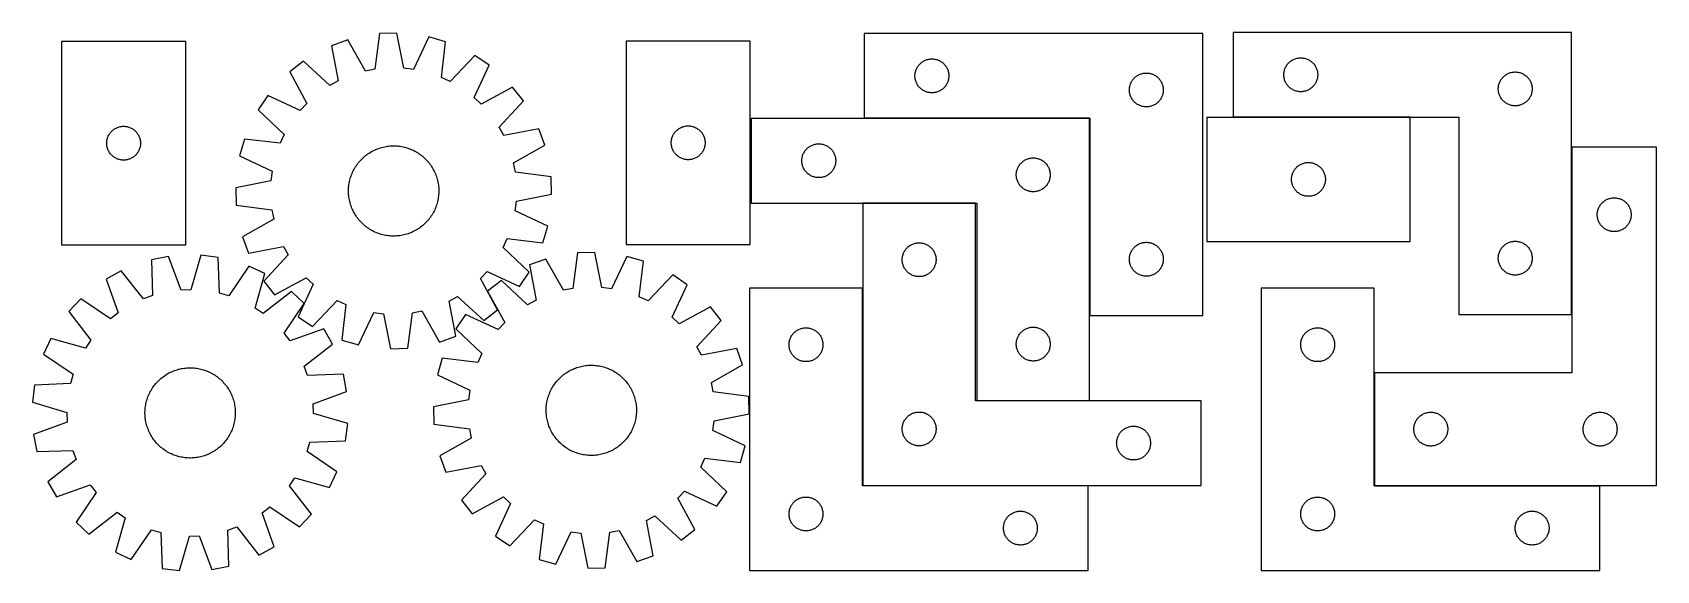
# Model space of a CAD drawing. Header units: millimetres. Extents: x 7 to 1445, y 7 to 483.
import ezdxf

# ---------------------------------------------------------------- set-up
doc = ezdxf.new("R2010")
doc.units = ezdxf.units.MM
doc.layers.add('COMMON', color=5, linetype='CONTINUOUS', true_color=0x0000ff)
doc.layers.add('CUT', color=7, linetype='CONTINUOUS', true_color=0x000000)

msp = doc.modelspace()

# ---------------------------------------------------------------- linework, layer by layer
at = {"layer": 'COMMON'}
for p, q in [((943.202337, 407.264375), (743.402338, 407.264375)), ((943.302338, 232.364375), (943.302338, 407.164374)), ((1227.075282, 408.219404), (1070.247842, 408.219404)), ((1370.347842, 381.811879), (1370.347842, 233.319404)), ((742.109679, 332.064373), (842.109679, 332.064373)), ((1195.347842, 181.811879), (1195.347842, 81.811879)), ((843.202337, 157.064373), (943.202337, 157.064373)), ((1195.447843, 81.711878), (1395.247842, 81.711878))]:
    msp.add_line(p, q, dxfattribs=at)
at = {"layer": 'CUT'}
for p, q in [((142.264463, 475.208803), (32.264463, 475.208803)), ((32.264463, 475.208803), (32.264463, 295.208803)), ((142.264463, 295.208803), (142.264463, 475.208803)), ((285.964902, 476.858144), (271.505668, 471.59876)), ((301.511952, 449.158614), (285.964902, 476.858144)), ((313.980523, 482.297886), (309.929095, 450.792955)), ((329.35731, 482.831708), (313.980523, 482.297886)), ((335.583808, 451.683587), (329.35731, 482.831708)), ((357.682722, 479.347908), (344.094026, 450.636898)), ((372.471875, 475.103914), (357.682722, 479.347908)), ((368.768328, 443.556197), (372.471875, 475.103914)), ((642.473882, 475.54352), (532.473882, 475.54352)), ((532.473882, 475.54352), (532.473882, 295.54352)), ((642.473882, 295.54352), (642.473882, 475.54352)), ((1043.402338, 482.364375), (743.402338, 482.364375)), ((743.402338, 482.364375), (743.402338, 407.364375)), ((1043.402338, 232.364375), (1043.402338, 482.364375)), ((1370.247842, 483.319404), (1070.247842, 483.319404)), ((1070.247842, 483.319404), (1070.247842, 408.319404)), ((1370.247842, 233.319404), (1370.247842, 483.319404)), ((271.505668, 471.59876), (277.388091, 440.38383)), ((398.334389, 463.03759), (376.538582, 439.930934)), ((411.088244, 454.431212), (398.334389, 463.03759)), ((1126.802526, 460.418369), (1127.558631, 460.576373)), ((1127.558631, 460.576373), (1128.321867, 460.695244)), ((1128.321867, 460.695244), (1129.090211, 460.774667)), ((1129.090211, 460.774667), (1129.861624, 460.814431)), ((1129.861624, 460.814431), (1130.634061, 460.814431)), ((1130.634061, 460.814431), (1131.405474, 460.774667)), ((1131.405474, 460.774667), (1132.173818, 460.695244)), ((1132.173818, 460.695244), (1132.937054, 460.576373)), ((1132.937054, 460.576373), (1133.693159, 460.418369)), ((246.542202, 457.767955), (234.415893, 448.297835)), ((234.415893, 448.297835), (249.656353, 420.428441)), ((269.887951, 436.228439), (246.542202, 457.767955)), ((309.929095, 450.792955), (301.511952, 449.158614)), ((344.094026, 450.636898), (335.583808, 451.683587)), ((397.817181, 425.572009), (411.088244, 454.431212)), ((788.422226, 445.636557), (788.48184, 446.40669)), ((788.48184, 446.40669), (788.581019, 447.172734)), ((788.581019, 447.172734), (788.719502, 447.932656)), ((788.719502, 447.932656), (788.896922, 448.684442)), ((788.896922, 448.684442), (789.112807, 449.426098)), ((789.112807, 449.426098), (789.366585, 450.155657)), ((789.366585, 450.155657), (789.657584, 450.871184)), ((789.657584, 450.871184), (789.985032, 451.570782)), ((789.985032, 451.570782), (790.348059, 452.252596)), ((790.348059, 452.252596), (790.745704, 452.914818)), ((790.745704, 452.914818), (791.176913, 453.555692)), ((791.176913, 453.555692), (791.640541, 454.173518)), ((791.640541, 454.173518), (792.135359, 454.766657)), ((792.135359, 454.766657), (792.660055, 455.333538)), ((792.660055, 455.333538), (793.213238, 455.872656)), ((793.213238, 455.872656), (793.79344, 456.382582)), ((793.79344, 456.382582), (794.399124, 456.861964)), ((794.399124, 456.861964), (795.028682, 457.309531)), ((795.028682, 457.309531), (795.680446, 457.724095)), ((795.680446, 457.724095), (796.352687, 458.104557)), ((796.352687, 458.104557), (797.043622, 458.449909)), ((797.043622, 458.449909), (797.751419, 458.759235)), ((797.751419, 458.759235), (798.474202, 459.031714)), ((798.474202, 459.031714), (799.210053, 459.266623)), ((799.210053, 459.266623), (799.957022, 459.463341)), ((799.957022, 459.463341), (800.713126, 459.621345)), ((800.713126, 459.621345), (801.476362, 459.740215)), ((801.476362, 459.740215), (802.244706, 459.819638)), ((802.244706, 459.819638), (803.016119, 459.859402)), ((803.016119, 459.859402), (803.788556, 459.859402)), ((803.788556, 459.859402), (804.55997, 459.819638)), ((804.55997, 459.819638), (805.328313, 459.740215)), ((805.328313, 459.740215), (806.091549, 459.621345)), ((806.091549, 459.621345), (806.847654, 459.463341)), ((806.847654, 459.463341), (807.594622, 459.266623)), ((807.594622, 459.266623), (808.330473, 459.031714)), ((808.330473, 459.031714), (809.053256, 458.759235)), ((809.053256, 458.759235), (809.761054, 458.449909)), ((809.761054, 458.449909), (810.451989, 458.104557)), ((810.451989, 458.104557), (811.12423, 457.724095)), ((811.12423, 457.724095), (811.775994, 457.309531)), ((811.775994, 457.309531), (812.405552, 456.861964)), ((812.405552, 456.861964), (813.011235, 456.382582)), ((813.011235, 456.382582), (813.591438, 455.872656)), ((813.591438, 455.872656), (814.144621, 455.333538)), ((814.144621, 455.333538), (814.669317, 454.766657)), ((814.669317, 454.766657), (815.164135, 454.173518)), ((815.164135, 454.173518), (815.627763, 453.555692)), ((815.627763, 453.555692), (816.058971, 452.914818)), ((816.058971, 452.914818), (816.456616, 452.252596)), ((816.456616, 452.252596), (816.819644, 451.570782)), ((816.819644, 451.570782), (817.147091, 450.871184)), ((817.147091, 450.871184), (817.43809, 450.155657)), ((817.43809, 450.155657), (817.691868, 449.426098)), ((817.691868, 449.426098), (817.907754, 448.684442)), ((817.907754, 448.684442), (818.085173, 447.932656)), ((818.085173, 447.932656), (818.223656, 447.172734)), ((818.223656, 447.172734), (818.322836, 446.40669)), ((818.322836, 446.40669), (818.382449, 445.636557)), ((987.043622, 445.949909), (987.751419, 446.259235)), ((987.751419, 446.259235), (988.474202, 446.531714)), ((988.474202, 446.531714), (989.210053, 446.766623)), ((989.210053, 446.766623), (989.957022, 446.963341)), ((989.957022, 446.963341), (990.713126, 447.121345)), ((990.713126, 447.121345), (991.476362, 447.240215)), ((991.476362, 447.240215), (992.244706, 447.319638)), ((992.244706, 447.319638), (993.016119, 447.359402)), ((993.016119, 447.359402), (993.788556, 447.359402)), ((993.788556, 447.359402), (994.55997, 447.319638)), ((994.55997, 447.319638), (995.328313, 447.240215)), ((995.328313, 447.240215), (996.091549, 447.121345)), ((996.091549, 447.121345), (996.847654, 446.963341)), ((996.847654, 446.963341), (997.594622, 446.766623)), ((997.594622, 446.766623), (998.330473, 446.531714)), ((998.330473, 446.531714), (999.053256, 446.259235)), ((999.053256, 446.259235), (999.761054, 445.949909)), ((1115.247842, 445.819404), (1115.267731, 446.591585)), ((1115.267731, 446.591585), (1115.327344, 447.361719)), ((1115.327344, 447.361719), (1115.426524, 448.127762)), ((1115.426524, 448.127762), (1115.565007, 448.887685)), ((1115.565007, 448.887685), (1115.742427, 449.63947)), ((1115.742427, 449.63947), (1115.958312, 450.381126)), ((1115.958312, 450.381126), (1116.21209, 451.110685)), ((1116.21209, 451.110685), (1116.503089, 451.826212)), ((1116.503089, 451.826212), (1116.830536, 452.52581)), ((1116.830536, 452.52581), (1117.193564, 453.207625)), ((1117.193564, 453.207625), (1117.591209, 453.869847)), ((1117.591209, 453.869847), (1118.022417, 454.51072)), ((1118.022417, 454.51072), (1118.486045, 455.128546)), ((1118.486045, 455.128546), (1118.980864, 455.721685)), ((1118.980864, 455.721685), (1119.50556, 456.288566)), ((1119.50556, 456.288566), (1120.058742, 456.827684)), ((1120.058742, 456.827684), (1120.638945, 457.33761)), ((1120.638945, 457.33761), (1121.244628, 457.816992)), ((1121.244628, 457.816992), (1121.874187, 458.264559)), ((1121.874187, 458.264559), (1122.52595, 458.679123)), ((1122.52595, 458.679123), (1123.198191, 459.059586)), ((1123.198191, 459.059586), (1123.889127, 459.404938)), ((1123.889127, 459.404938), (1124.596924, 459.714263)), ((1124.596924, 459.714263), (1125.319707, 459.986742)), ((1125.319707, 459.986742), (1126.055558, 460.221652)), ((1126.055558, 460.221652), (1126.802526, 460.418369)), ((1133.693159, 460.418369), (1134.440127, 460.221652)), ((1134.440127, 460.221652), (1135.175978, 459.986742)), ((1135.175978, 459.986742), (1135.898761, 459.714263)), ((1135.898761, 459.714263), (1136.606558, 459.404938)), ((1136.606558, 459.404938), (1137.297494, 459.059586)), ((1137.297494, 459.059586), (1137.969734, 458.679123)), ((1137.969734, 458.679123), (1138.621498, 458.264559)), ((1138.621498, 458.264559), (1139.251057, 457.816992)), ((1139.251057, 457.816992), (1139.85674, 457.33761)), ((1139.85674, 457.33761), (1140.436943, 456.827684)), ((1140.436943, 456.827684), (1140.990125, 456.288566)), ((1140.990125, 456.288566), (1141.514821, 455.721685)), ((1141.514821, 455.721685), (1142.00964, 455.128546)), ((1142.00964, 455.128546), (1142.473268, 454.51072)), ((1142.473268, 454.51072), (1142.904476, 453.869847)), ((1142.904476, 453.869847), (1143.302121, 453.207625)), ((1143.302121, 453.207625), (1143.665149, 452.52581)), ((1143.665149, 452.52581), (1143.992596, 451.826212)), ((1143.992596, 451.826212), (1144.283595, 451.110685)), ((1144.283595, 451.110685), (1144.537373, 450.381126)), ((1144.537373, 450.381126), (1144.753258, 449.63947)), ((1144.753258, 449.63947), (1144.930678, 448.887685)), ((1144.930678, 448.887685), (1145.069161, 448.127762)), ((1145.069161, 448.127762), (1145.168341, 447.361719)), ((1145.168341, 447.361719), (1145.227954, 446.591585)), ((1145.227954, 446.591585), (1145.247842, 445.819404)), ((1311.874187, 445.764559), (1312.52595, 446.179123)), ((1312.52595, 446.179123), (1313.198191, 446.559586)), ((1313.198191, 446.559586), (1313.889127, 446.904938)), ((1313.889127, 446.904938), (1314.596924, 447.214263)), ((1314.596924, 447.214263), (1315.319707, 447.486742)), ((1315.319707, 447.486742), (1316.055558, 447.721652)), ((1316.055558, 447.721652), (1316.802526, 447.918369)), ((1316.802526, 447.918369), (1317.558631, 448.076373)), ((1317.558631, 448.076373), (1318.321867, 448.195244)), ((1318.321867, 448.195244), (1319.090211, 448.274667)), ((1319.090211, 448.274667), (1319.861624, 448.314431)), ((1319.861624, 448.314431), (1320.634061, 448.314431)), ((1320.634061, 448.314431), (1321.405474, 448.274667)), ((1321.405474, 448.274667), (1322.173818, 448.195244)), ((1322.173818, 448.195244), (1322.937054, 448.076373)), ((1322.937054, 448.076373), (1323.693159, 447.918369)), ((1323.693159, 447.918369), (1324.440127, 447.721652)), ((1324.440127, 447.721652), (1325.175978, 447.486742)), ((1325.175978, 447.486742), (1325.898761, 447.214263)), ((1325.898761, 447.214263), (1326.606558, 446.904938)), ((1326.606558, 446.904938), (1327.297494, 446.559586)), ((1327.297494, 446.559586), (1327.969734, 446.179123)), ((1327.969734, 446.179123), (1328.621498, 445.764559)), ((277.388091, 440.38383), (269.887951, 436.228439)), ((376.538582, 439.930934), (368.768328, 443.556197)), ((431.956257, 434.963499), (404.086863, 419.723039)), ((441.426377, 422.83719), (431.956257, 434.963499)), ((788.402338, 444.864375), (788.422226, 445.636557)), ((788.422226, 444.092194), (788.402338, 444.864375)), ((788.48184, 443.32206), (788.422226, 444.092194)), ((788.581019, 442.556017), (788.48184, 443.32206)), ((788.719502, 441.796094), (788.581019, 442.556017)), ((788.896922, 441.044309), (788.719502, 441.796094)), ((789.112807, 440.302653), (788.896922, 441.044309)), ((789.366585, 439.573094), (789.112807, 440.302653)), ((789.657584, 438.857567), (789.366585, 439.573094)), ((789.985032, 438.157968), (789.657584, 438.857567)), ((790.348059, 437.476154), (789.985032, 438.157968)), ((790.745704, 436.813932), (790.348059, 437.476154)), ((791.176913, 436.173059), (790.745704, 436.813932)), ((791.640541, 435.555233), (791.176913, 436.173059)), ((792.135359, 434.962093), (791.640541, 435.555233)), ((792.660055, 434.395213), (792.135359, 434.962093)), ((793.213238, 433.856095), (792.660055, 434.395213)), ((793.79344, 433.346169), (793.213238, 433.856095)), ((794.399124, 432.866787), (793.79344, 433.346169)), ((795.028682, 432.41922), (794.399124, 432.866787)), ((795.680446, 432.004656), (795.028682, 432.41922)), ((796.352687, 431.624193), (795.680446, 432.004656)), ((811.12423, 432.004656), (810.451989, 431.624193)), ((811.775994, 432.41922), (811.12423, 432.004656)), ((812.405552, 432.866787), (811.775994, 432.41922)), ((813.011235, 433.346169), (812.405552, 432.866787)), ((813.591438, 433.856095), (813.011235, 433.346169)), ((814.144621, 434.395213), (813.591438, 433.856095)), ((814.669317, 434.962093), (814.144621, 434.395213)), ((815.164135, 435.555233), (814.669317, 434.962093)), ((815.627763, 436.173059), (815.164135, 435.555233)), ((816.058971, 436.813932), (815.627763, 436.173059)), ((816.456616, 437.476154), (816.058971, 436.813932)), ((816.819644, 438.157968), (816.456616, 437.476154)), ((817.147091, 438.857567), (816.819644, 438.157968)), ((817.43809, 439.573094), (817.147091, 438.857567)), ((817.691868, 440.302653), (817.43809, 439.573094)), ((817.907754, 441.044309), (817.691868, 440.302653)), ((818.085173, 441.796094), (817.907754, 441.044309)), ((818.223656, 442.556017), (818.085173, 441.796094)), ((818.322836, 443.32206), (818.223656, 442.556017)), ((818.382449, 444.092194), (818.322836, 443.32206)), ((818.382449, 445.636557), (818.402338, 444.864375)), ((818.402338, 444.864375), (818.382449, 444.092194)), ((978.402338, 432.364375), (978.422226, 433.136557)), ((978.422226, 431.592194), (978.402338, 432.364375)), ((978.422226, 433.136557), (978.48184, 433.90669)), ((978.48184, 433.90669), (978.581019, 434.672734)), ((978.581019, 434.672734), (978.719502, 435.432656)), ((978.719502, 435.432656), (978.896922, 436.184442)), ((978.896922, 436.184442), (979.112807, 436.926098)), ((979.112807, 436.926098), (979.366585, 437.655657)), ((979.366585, 437.655657), (979.657584, 438.371184)), ((979.657584, 438.371184), (979.985032, 439.070782)), ((979.985032, 439.070782), (980.348059, 439.752596)), ((980.348059, 439.752596), (980.745704, 440.414818)), ((980.745704, 440.414818), (981.176913, 441.055692)), ((981.176913, 441.055692), (981.640541, 441.673518)), ((981.640541, 441.673518), (982.135359, 442.266657)), ((982.135359, 442.266657), (982.660055, 442.833538)), ((982.660055, 442.833538), (983.213238, 443.372656)), ((983.213238, 443.372656), (983.79344, 443.882582)), ((983.79344, 443.882582), (984.399124, 444.361964)), ((984.399124, 444.361964), (985.028682, 444.809531)), ((985.028682, 444.809531), (985.680446, 445.224095)), ((985.680446, 445.224095), (986.352687, 445.604557)), ((986.352687, 445.604557), (987.043622, 445.949909)), ((999.761054, 445.949909), (1000.451989, 445.604557)), ((1000.451989, 445.604557), (1001.12423, 445.224095)), ((1001.12423, 445.224095), (1001.775994, 444.809531)), ((1001.775994, 444.809531), (1002.405552, 444.361964)), ((1002.405552, 444.361964), (1003.011235, 443.882582)), ((1003.011235, 443.882582), (1003.591438, 443.372656)), ((1003.591438, 443.372656), (1004.144621, 442.833538)), ((1004.144621, 442.833538), (1004.669317, 442.266657)), ((1004.669317, 442.266657), (1005.164135, 441.673518)), ((1005.164135, 441.673518), (1005.627763, 441.055692)), ((1005.627763, 441.055692), (1006.058971, 440.414818)), ((1006.058971, 440.414818), (1006.456616, 439.752596)), ((1006.456616, 439.752596), (1006.819644, 439.070782)), ((1006.819644, 439.070782), (1007.147091, 438.371184)), ((1007.147091, 438.371184), (1007.43809, 437.655657)), ((1007.43809, 437.655657), (1007.691868, 436.926098)), ((1007.691868, 436.926098), (1007.907754, 436.184442)), ((1007.907754, 436.184442), (1008.085173, 435.432656)), ((1008.085173, 435.432656), (1008.223656, 434.672734)), ((1008.223656, 434.672734), (1008.322836, 433.90669)), ((1008.322836, 433.90669), (1008.382449, 433.136557)), ((1008.382449, 433.136557), (1008.402338, 432.364375)), ((1008.402338, 432.364375), (1008.382449, 431.592194)), ((1115.267731, 445.047222), (1115.247842, 445.819404)), ((1115.327344, 444.277089), (1115.267731, 445.047222)), ((1115.426524, 443.511045), (1115.327344, 444.277089)), ((1115.565007, 442.751123), (1115.426524, 443.511045)), ((1115.742427, 441.999337), (1115.565007, 442.751123)), ((1115.958312, 441.257681), (1115.742427, 441.999337)), ((1116.21209, 440.528122), (1115.958312, 441.257681)), ((1116.503089, 439.812595), (1116.21209, 440.528122)), ((1116.830536, 439.112997), (1116.503089, 439.812595)), ((1117.193564, 438.431183), (1116.830536, 439.112997)), ((1117.591209, 437.768961), (1117.193564, 438.431183)), ((1118.022417, 437.128087), (1117.591209, 437.768961)), ((1118.486045, 436.510261), (1118.022417, 437.128087)), ((1118.980864, 435.917122), (1118.486045, 436.510261)), ((1119.50556, 435.350241), (1118.980864, 435.917122)), ((1120.058742, 434.811123), (1119.50556, 435.350241)), ((1120.638945, 434.301197), (1120.058742, 434.811123)), ((1121.244628, 433.821815), (1120.638945, 434.301197)), ((1121.874187, 433.374248), (1121.244628, 433.821815)), ((1122.52595, 432.959684), (1121.874187, 433.374248)), ((1123.198191, 432.579222), (1122.52595, 432.959684)), ((1123.889127, 432.23387), (1123.198191, 432.579222)), ((1124.596924, 431.924544), (1123.889127, 432.23387)), ((1125.319707, 431.652065), (1124.596924, 431.924544)), ((1135.898761, 431.924544), (1135.175978, 431.652065)), ((1136.606558, 432.23387), (1135.898761, 431.924544)), ((1137.297494, 432.579222), (1136.606558, 432.23387)), ((1137.969734, 432.959684), (1137.297494, 432.579222)), ((1138.621498, 433.374248), (1137.969734, 432.959684)), ((1139.251057, 433.821815), (1138.621498, 433.374248)), ((1139.85674, 434.301197), (1139.251057, 433.821815)), ((1140.436943, 434.811123), (1139.85674, 434.301197)), ((1140.990125, 435.350241), (1140.436943, 434.811123)), ((1141.514821, 435.917122), (1140.990125, 435.350241)), ((1142.00964, 436.510261), (1141.514821, 435.917122)), ((1142.473268, 437.128087), (1142.00964, 436.510261)), ((1142.904476, 437.768961), (1142.473268, 437.128087)), ((1143.302121, 438.431183), (1142.904476, 437.768961)), ((1143.665149, 439.112997), (1143.302121, 438.431183)), ((1143.992596, 439.812595), (1143.665149, 439.112997)), ((1144.283595, 440.528122), (1143.992596, 439.812595)), ((1144.537373, 441.257681), (1144.283595, 440.528122)), ((1144.753258, 441.999337), (1144.537373, 441.257681)), ((1144.930678, 442.751123), (1144.753258, 441.999337)), ((1145.069161, 443.511045), (1144.930678, 442.751123)), ((1145.168341, 444.277089), (1145.069161, 443.511045)), ((1145.227954, 445.047222), (1145.168341, 444.277089)), ((1145.247842, 445.819404), (1145.227954, 445.047222)), ((1305.247842, 433.319404), (1305.267731, 434.091585)), ((1305.267731, 432.547222), (1305.247842, 433.319404)), ((1305.267731, 434.091585), (1305.327344, 434.861719)), ((1305.327344, 431.777089), (1305.267731, 432.547222)), ((1305.327344, 434.861719), (1305.426524, 435.627762)), ((1305.426524, 431.011045), (1305.327344, 431.777089)), ((1305.426524, 435.627762), (1305.565007, 436.387685)), ((1305.565007, 436.387685), (1305.742427, 437.13947)), ((1305.742427, 437.13947), (1305.958312, 437.881126)), ((1305.958312, 437.881126), (1306.21209, 438.610685)), ((1306.21209, 438.610685), (1306.503089, 439.326212)), ((1306.503089, 439.326212), (1306.830536, 440.02581)), ((1306.830536, 440.02581), (1307.193564, 440.707625)), ((1307.193564, 440.707625), (1307.591209, 441.369847)), ((1307.591209, 441.369847), (1308.022417, 442.01072)), ((1308.022417, 442.01072), (1308.486045, 442.628546)), ((1308.486045, 442.628546), (1308.980864, 443.221685)), ((1308.980864, 443.221685), (1309.50556, 443.788566)), ((1309.50556, 443.788566), (1310.058742, 444.327684)), ((1310.058742, 444.327684), (1310.638945, 444.83761)), ((1310.638945, 444.83761), (1311.244628, 445.316992)), ((1311.244628, 445.316992), (1311.874187, 445.764559)), ((1328.621498, 445.764559), (1329.251057, 445.316992)), ((1329.251057, 445.316992), (1329.85674, 444.83761)), ((1329.85674, 444.83761), (1330.436943, 444.327684)), ((1330.436943, 444.327684), (1330.990125, 443.788566)), ((1330.990125, 443.788566), (1331.514821, 443.221685)), ((1331.514821, 443.221685), (1332.00964, 442.628546)), ((1332.00964, 442.628546), (1332.473268, 442.01072)), ((1332.473268, 442.01072), (1332.904476, 441.369847)), ((1332.904476, 441.369847), (1333.302121, 440.707625)), ((1333.302121, 440.707625), (1333.665149, 440.02581)), ((1333.665149, 440.02581), (1333.992596, 439.326212)), ((1333.992596, 439.326212), (1334.283595, 438.610685)), ((1334.283595, 438.610685), (1334.537373, 437.881126)), ((1334.537373, 437.881126), (1334.753258, 437.13947)), ((1334.753258, 437.13947), (1334.930678, 436.387685)), ((1334.930678, 436.387685), (1335.069161, 435.627762)), ((1335.069161, 435.627762), (1335.168341, 434.861719)), ((1335.168341, 431.777089), (1335.069161, 431.011045)), ((1335.168341, 434.861719), (1335.227954, 434.091585)), ((1335.227954, 432.547222), (1335.168341, 431.777089)), ((1335.227954, 434.091585), (1335.247842, 433.319404)), ((1335.247842, 433.319404), (1335.227954, 432.547222)), ((214.94818, 427.429822), (206.341802, 414.675967)), ((243.807383, 414.158758), (214.94818, 427.429822)), ((249.656353, 420.428441), (243.807383, 414.158758)), ((404.086863, 419.723039), (397.817181, 425.572009)), ((419.886861, 399.491441), (441.426377, 422.83719)), ((797.043622, 431.278841), (796.352687, 431.624193)), ((797.751419, 430.969516), (797.043622, 431.278841)), ((798.474202, 430.697037), (797.751419, 430.969516)), ((799.210053, 430.462127), (798.474202, 430.697037)), ((799.957022, 430.26541), (799.210053, 430.462127)), ((800.713126, 430.107406), (799.957022, 430.26541)), ((801.476362, 429.988535), (800.713126, 430.107406)), ((802.244706, 429.909112), (801.476362, 429.988535)), ((803.016119, 429.869348), (802.244706, 429.909112)), ((803.788556, 429.869348), (803.016119, 429.869348)), ((804.55997, 429.909112), (803.788556, 429.869348)), ((805.328313, 429.988535), (804.55997, 429.909112)), ((806.091549, 430.107406), (805.328313, 429.988535)), ((806.847654, 430.26541), (806.091549, 430.107406)), ((807.594622, 430.462127), (806.847654, 430.26541)), ((808.330473, 430.697037), (807.594622, 430.462127)), ((809.053256, 430.969516), (808.330473, 430.697037)), ((809.761054, 431.278841), (809.053256, 430.969516)), ((810.451989, 431.624193), (809.761054, 431.278841)), ((978.48184, 430.82206), (978.422226, 431.592194)), ((978.581019, 430.056017), (978.48184, 430.82206)), ((978.719502, 429.296094), (978.581019, 430.056017)), ((978.896922, 428.544309), (978.719502, 429.296094)), ((979.112807, 427.802653), (978.896922, 428.544309)), ((979.366585, 427.073094), (979.112807, 427.802653)), ((979.657584, 426.357567), (979.366585, 427.073094)), ((979.985032, 425.657968), (979.657584, 426.357567)), ((980.348059, 424.976154), (979.985032, 425.657968)), ((980.745704, 424.313932), (980.348059, 424.976154)), ((981.176913, 423.673059), (980.745704, 424.313932)), ((981.640541, 423.055233), (981.176913, 423.673059)), ((982.135359, 422.462093), (981.640541, 423.055233)), ((982.660055, 421.895213), (982.135359, 422.462093)), ((983.213238, 421.356095), (982.660055, 421.895213)), ((983.79344, 420.846169), (983.213238, 421.356095)), ((984.399124, 420.366787), (983.79344, 420.846169)), ((985.028682, 419.91922), (984.399124, 420.366787)), ((985.680446, 419.504656), (985.028682, 419.91922)), ((986.352687, 419.124193), (985.680446, 419.504656)), ((987.043622, 418.778841), (986.352687, 419.124193)), ((987.751419, 418.469516), (987.043622, 418.778841)), ((988.474202, 418.197037), (987.751419, 418.469516)), ((989.210053, 417.962127), (988.474202, 418.197037)), ((989.957022, 417.76541), (989.210053, 417.962127)), ((990.713126, 417.607406), (989.957022, 417.76541)), ((991.476362, 417.488535), (990.713126, 417.607406)), ((992.244706, 417.409112), (991.476362, 417.488535)), ((993.016119, 417.369348), (992.244706, 417.409112)), ((993.788556, 417.369348), (993.016119, 417.369348)), ((994.55997, 417.409112), (993.788556, 417.369348)), ((995.328313, 417.488535), (994.55997, 417.409112)), ((996.091549, 417.607406), (995.328313, 417.488535)), ((996.847654, 417.76541), (996.091549, 417.607406)), ((997.594622, 417.962127), (996.847654, 417.76541)), ((998.330473, 418.197037), (997.594622, 417.962127)), ((999.053256, 418.469516), (998.330473, 418.197037)), ((999.761054, 418.778841), (999.053256, 418.469516)), ((1000.451989, 419.124193), (999.761054, 418.778841)), ((1001.12423, 419.504656), (1000.451989, 419.124193)), ((1001.775994, 419.91922), (1001.12423, 419.504656)), ((1002.405552, 420.366787), (1001.775994, 419.91922)), ((1003.011235, 420.846169), (1002.405552, 420.366787)), ((1003.591438, 421.356095), (1003.011235, 420.846169)), ((1004.144621, 421.895213), (1003.591438, 421.356095)), ((1004.669317, 422.462093), (1004.144621, 421.895213)), ((1005.164135, 423.055233), (1004.669317, 422.462093)), ((1005.627763, 423.673059), (1005.164135, 423.055233)), ((1006.058971, 424.313932), (1005.627763, 423.673059)), ((1006.456616, 424.976154), (1006.058971, 424.313932)), ((1006.819644, 425.657968), (1006.456616, 424.976154)), ((1007.147091, 426.357567), (1006.819644, 425.657968)), ((1007.43809, 427.073094), (1007.147091, 426.357567)), ((1007.691868, 427.802653), (1007.43809, 427.073094)), ((1007.907754, 428.544309), (1007.691868, 427.802653)), ((1008.085173, 429.296094), (1007.907754, 428.544309)), ((1008.223656, 430.056017), (1008.085173, 429.296094)), ((1008.322836, 430.82206), (1008.223656, 430.056017)), ((1008.382449, 431.592194), (1008.322836, 430.82206)), ((1126.055558, 431.417155), (1125.319707, 431.652065)), ((1126.802526, 431.220438), (1126.055558, 431.417155)), ((1127.558631, 431.062434), (1126.802526, 431.220438)), ((1128.321867, 430.943563), (1127.558631, 431.062434)), ((1129.090211, 430.864141), (1128.321867, 430.943563)), ((1129.861624, 430.824377), (1129.090211, 430.864141)), ((1130.634061, 430.824377), (1129.861624, 430.824377)), ((1131.405474, 430.864141), (1130.634061, 430.824377)), ((1132.173818, 430.943563), (1131.405474, 430.864141)), ((1132.937054, 431.062434), (1132.173818, 430.943563)), ((1133.693159, 431.220438), (1132.937054, 431.062434)), ((1134.440127, 431.417155), (1133.693159, 431.220438)), ((1135.175978, 431.652065), (1134.440127, 431.417155)), ((1305.565007, 430.251123), (1305.426524, 431.011045)), ((1305.742427, 429.499337), (1305.565007, 430.251123)), ((1305.958312, 428.757681), (1305.742427, 429.499337)), ((1306.21209, 428.028122), (1305.958312, 428.757681)), ((1306.503089, 427.312595), (1306.21209, 428.028122)), ((1306.830536, 426.612997), (1306.503089, 427.312595)), ((1307.193564, 425.931183), (1306.830536, 426.612997)), ((1307.591209, 425.268961), (1307.193564, 425.931183)), ((1308.022417, 424.628087), (1307.591209, 425.268961)), ((1308.486045, 424.010261), (1308.022417, 424.628087)), ((1308.980864, 423.417122), (1308.486045, 424.010261)), ((1309.50556, 422.850241), (1308.980864, 423.417122)), ((1310.058742, 422.311123), (1309.50556, 422.850241)), ((1310.638945, 421.801197), (1310.058742, 422.311123)), ((1311.244628, 421.321815), (1310.638945, 421.801197)), ((1311.874187, 420.874248), (1311.244628, 421.321815)), ((1312.52595, 420.459684), (1311.874187, 420.874248)), ((1313.198191, 420.079222), (1312.52595, 420.459684)), ((1313.889127, 419.73387), (1313.198191, 420.079222)), ((1314.596924, 419.424544), (1313.889127, 419.73387)), ((1315.319707, 419.152065), (1314.596924, 419.424544)), ((1316.055558, 418.917155), (1315.319707, 419.152065)), ((1316.802526, 418.720438), (1316.055558, 418.917155)), ((1317.558631, 418.562434), (1316.802526, 418.720438)), ((1318.321867, 418.443563), (1317.558631, 418.562434)), ((1319.090211, 418.364141), (1318.321867, 418.443563)), ((1319.861624, 418.324377), (1319.090211, 418.364141)), ((1320.634061, 418.324377), (1319.861624, 418.324377)), ((1321.405474, 418.364141), (1320.634061, 418.324377)), ((1322.173818, 418.443563), (1321.405474, 418.364141)), ((1322.937054, 418.562434), (1322.173818, 418.443563)), ((1323.693159, 418.720438), (1322.937054, 418.562434)), ((1324.440127, 418.917155), (1323.693159, 418.720438)), ((1325.175978, 419.152065), (1324.440127, 418.917155)), ((1325.898761, 419.424544), (1325.175978, 419.152065)), ((1326.606558, 419.73387), (1325.898761, 419.424544)), ((1327.297494, 420.079222), (1326.606558, 419.73387)), ((1327.969734, 420.459684), (1327.297494, 420.079222)), ((1328.621498, 420.874248), (1327.969734, 420.459684)), ((1329.251057, 421.321815), (1328.621498, 420.874248)), ((1329.85674, 421.801197), (1329.251057, 421.321815)), ((1330.436943, 422.311123), (1329.85674, 421.801197)), ((1330.990125, 422.850241), (1330.436943, 422.311123)), ((1331.514821, 423.417122), (1330.990125, 422.850241)), ((1332.00964, 424.010261), (1331.514821, 423.417122)), ((1332.473268, 424.628087), (1332.00964, 424.010261)), ((1332.904476, 425.268961), (1332.473268, 424.628087)), ((1333.302121, 425.931183), (1332.904476, 425.268961)), ((1333.665149, 426.612997), (1333.302121, 425.931183)), ((1333.992596, 427.312595), (1333.665149, 426.612997)), ((1334.283595, 428.028122), (1333.992596, 427.312595)), ((1334.537373, 428.757681), (1334.283595, 428.028122)), ((1334.753258, 429.499337), (1334.537373, 428.757681)), ((1334.930678, 430.251123), (1334.753258, 429.499337)), ((1335.069161, 431.011045), (1334.930678, 430.251123)), ((206.341802, 414.675967), (229.448458, 392.880159)), ((943.202337, 407.164374), (643.202337, 407.164374)), ((643.202337, 407.164374), (643.202337, 332.164374)), ((743.402338, 407.364375), (943.402338, 407.364375)), ((943.202337, 157.164374), (943.202337, 407.164374)), ((943.402338, 407.364375), (943.402338, 232.364375)), ((1227.075282, 408.119403), (1047.075282, 408.119403)), ((1047.075282, 408.119403), (1047.075282, 298.119403)), ((1070.247842, 408.319404), (1270.247842, 408.319404)), ((1227.075282, 298.119403), (1227.075282, 408.119403)), ((1270.247842, 408.319404), (1270.247842, 233.319404)), ((72.507494, 387.898015), (72.665498, 388.654119)), ((72.665498, 388.654119), (72.862215, 389.401088)), ((72.862215, 389.401088), (73.097125, 390.136939)), ((73.097125, 390.136939), (73.369604, 390.859722)), ((73.369604, 390.859722), (73.678929, 391.567519)), ((73.678929, 391.567519), (74.024281, 392.258454)), ((74.024281, 392.258454), (74.404744, 392.930695)), ((74.404744, 392.930695), (74.819308, 393.582459)), ((74.819308, 393.582459), (75.266875, 394.212017)), ((75.266875, 394.212017), (75.746257, 394.817701)), ((75.746257, 394.817701), (76.256183, 395.397903)), ((76.256183, 395.397903), (76.795301, 395.951086)), ((76.795301, 395.951086), (77.362182, 396.475782)), ((77.362182, 396.475782), (77.955321, 396.9706)), ((77.955321, 396.9706), (78.573147, 397.434228)), ((78.573147, 397.434228), (79.21402, 397.865437)), ((79.21402, 397.865437), (79.876242, 398.263082)), ((79.876242, 398.263082), (80.558056, 398.626109)), ((80.558056, 398.626109), (81.257655, 398.953557)), ((81.257655, 398.953557), (81.973182, 399.244556)), ((81.973182, 399.244556), (82.702741, 399.498334)), ((82.702741, 399.498334), (83.444397, 399.714219)), ((83.444397, 399.714219), (84.196182, 399.891639)), ((84.196182, 399.891639), (84.956105, 400.030122)), ((84.956105, 400.030122), (85.722148, 400.129301)), ((85.722148, 400.129301), (86.492282, 400.188915)), ((86.492282, 400.188915), (87.264463, 400.208803)), ((87.264463, 400.208803), (88.036645, 400.188915)), ((88.036645, 400.188915), (88.806778, 400.129301)), ((88.806778, 400.129301), (89.572822, 400.030122)), ((89.572822, 400.030122), (90.332744, 399.891639)), ((90.332744, 399.891639), (91.08453, 399.714219)), ((91.08453, 399.714219), (91.826186, 399.498334)), ((91.826186, 399.498334), (92.555745, 399.244556)), ((92.555745, 399.244556), (93.271272, 398.953557)), ((93.271272, 398.953557), (93.97087, 398.626109)), ((93.97087, 398.626109), (94.652684, 398.263082)), ((94.652684, 398.263082), (95.314906, 397.865437)), ((95.314906, 397.865437), (95.95578, 397.434228)), ((95.95578, 397.434228), (96.573606, 396.9706)), ((96.573606, 396.9706), (97.166745, 396.475782)), ((97.166745, 396.475782), (97.733626, 395.951086)), ((97.733626, 395.951086), (98.272744, 395.397903)), ((98.272744, 395.397903), (98.78267, 394.817701)), ((98.78267, 394.817701), (99.262052, 394.212017)), ((99.262052, 394.212017), (99.709619, 393.582459)), ((99.709619, 393.582459), (100.124183, 392.930695)), ((100.124183, 392.930695), (100.504645, 392.258454)), ((100.504645, 392.258454), (100.849997, 391.567519)), ((100.849997, 391.567519), (101.159323, 390.859722)), ((101.159323, 390.859722), (101.431802, 390.136939)), ((101.431802, 390.136939), (101.666711, 389.401088)), ((101.666711, 389.401088), (101.863429, 388.654119)), ((101.863429, 388.654119), (102.021433, 387.898015)), ((194.275478, 388.813453), (190.031484, 374.024299)), ((225.823195, 385.109906), (194.275478, 388.813453)), ((229.448458, 392.880159), (225.823195, 385.109906)), ((424.042253, 391.991301), (419.886861, 399.491441)), ((455.257183, 397.873724), (424.042253, 391.991301)), ((460.516566, 383.41449), (455.257183, 397.873724)), ((572.716913, 388.232731), (572.874917, 388.988836)), ((572.874917, 388.988836), (573.071634, 389.735805)), ((573.071634, 389.735805), (573.306544, 390.471656)), ((573.306544, 390.471656), (573.579023, 391.194438)), ((573.579023, 391.194438), (573.888348, 391.902236)), ((573.888348, 391.902236), (574.2337, 392.593171)), ((574.2337, 392.593171), (574.614163, 393.265412)), ((574.614163, 393.265412), (575.028727, 393.917176)), ((575.028727, 393.917176), (575.476293, 394.546734)), ((575.476293, 394.546734), (575.955675, 395.152418)), ((575.955675, 395.152418), (576.465602, 395.73262)), ((576.465602, 395.73262), (577.00472, 396.285803)), ((577.00472, 396.285803), (577.5716, 396.810499)), ((577.5716, 396.810499), (578.16474, 397.305317)), ((578.16474, 397.305317), (578.782566, 397.768945)), ((578.782566, 397.768945), (579.423439, 398.200153)), ((579.423439, 398.200153), (580.085661, 398.597799)), ((580.085661, 398.597799), (580.767475, 398.960826)), ((580.767475, 398.960826), (581.467074, 399.288274)), ((581.467074, 399.288274), (582.182601, 399.579272)), ((582.182601, 399.579272), (582.91216, 399.833051)), ((582.91216, 399.833051), (583.653815, 400.048936)), ((583.653815, 400.048936), (584.405601, 400.226355)), ((584.405601, 400.226355), (585.165523, 400.364838)), ((585.165523, 400.364838), (585.931567, 400.464018)), ((585.931567, 400.464018), (586.701701, 400.523631)), ((586.701701, 400.523631), (587.473882, 400.54352)), ((587.473882, 400.54352), (588.246063, 400.523631)), ((588.246063, 400.523631), (589.016197, 400.464018)), ((589.016197, 400.464018), (589.782241, 400.364838)), ((589.782241, 400.364838), (590.542163, 400.226355)), ((590.542163, 400.226355), (591.293949, 400.048936)), ((591.293949, 400.048936), (592.035605, 399.833051)), ((592.035605, 399.833051), (592.765163, 399.579272)), ((592.765163, 399.579272), (593.480691, 399.288274)), ((593.480691, 399.288274), (594.180289, 398.960826)), ((594.180289, 398.960826), (594.862103, 398.597799)), ((594.862103, 398.597799), (595.524325, 398.200153)), ((595.524325, 398.200153), (596.165199, 397.768945)), ((596.165199, 397.768945), (596.783024, 397.305317)), ((596.783024, 397.305317), (597.376164, 396.810499)), ((597.376164, 396.810499), (597.943044, 396.285803)), ((597.943044, 396.285803), (598.482163, 395.73262)), ((598.482163, 395.73262), (598.992089, 395.152418)), ((598.992089, 395.152418), (599.471471, 394.546734)), ((599.471471, 394.546734), (599.919037, 393.917176)), ((599.919037, 393.917176), (600.333602, 393.265412)), ((600.333602, 393.265412), (600.714064, 392.593171)), ((600.714064, 392.593171), (601.059416, 391.902236)), ((601.059416, 391.902236), (601.368742, 391.194438)), ((601.368742, 391.194438), (601.641221, 390.471656)), ((601.641221, 390.471656), (601.87613, 389.735805)), ((601.87613, 389.735805), (602.072848, 388.988836)), ((602.072848, 388.988836), (602.230851, 388.232731)), ((72.269436, 385.595022), (72.3092, 386.366435)), ((72.269436, 384.822585), (72.269436, 385.595022)), ((72.3092, 384.051171), (72.269436, 384.822585)), ((72.3092, 386.366435), (72.388623, 387.134779)), ((72.388623, 383.282828), (72.3092, 384.051171)), ((72.388623, 387.134779), (72.507494, 387.898015)), ((72.507494, 382.519592), (72.388623, 383.282828)), ((72.665498, 381.763487), (72.507494, 382.519592)), ((72.862215, 381.016519), (72.665498, 381.763487)), ((73.097125, 380.280668), (72.862215, 381.016519)), ((73.369604, 379.557885), (73.097125, 380.280668)), ((73.678929, 378.850087), (73.369604, 379.557885)), ((74.024281, 378.159152), (73.678929, 378.850087)), ((74.404744, 377.486911), (74.024281, 378.159152)), ((74.819308, 376.835147), (74.404744, 377.486911)), ((75.266875, 376.205589), (74.819308, 376.835147)), ((75.746257, 375.599906), (75.266875, 376.205589)), ((76.256183, 375.019703), (75.746257, 375.599906)), ((76.795301, 374.46652), (76.256183, 375.019703)), ((77.362182, 373.941824), (76.795301, 374.46652)), ((97.733626, 374.46652), (97.166745, 373.941824)), ((98.272744, 375.019703), (97.733626, 374.46652)), ((98.78267, 375.599906), (98.272744, 375.019703)), ((99.262052, 376.205589), (98.78267, 375.599906)), ((99.709619, 376.835147), (99.262052, 376.205589)), ((100.124183, 377.486911), (99.709619, 376.835147)), ((100.504645, 378.159152), (100.124183, 377.486911)), ((100.849997, 378.850087), (100.504645, 378.159152)), ((101.159323, 379.557885), (100.849997, 378.850087)), ((101.431802, 380.280668), (101.159323, 379.557885)), ((101.666711, 381.016519), (101.431802, 380.280668)), ((101.863429, 381.763487), (101.666711, 381.016519)), ((102.021433, 382.519592), (101.863429, 381.763487)), ((102.021433, 387.898015), (102.140303, 387.134779)), ((102.140303, 383.282828), (102.021433, 382.519592)), ((102.140303, 387.134779), (102.219726, 386.366435)), ((102.219726, 384.051171), (102.140303, 383.282828)), ((102.219726, 386.366435), (102.25949, 385.595022)), ((102.25949, 384.822585), (102.219726, 384.051171)), ((102.25949, 385.595022), (102.25949, 384.822585)), ((300.680189, 373.395066), (301.652053, 374.191613)), ((301.652053, 374.191613), (302.648458, 374.957239)), ((302.648458, 374.957239), (303.66842, 375.69119)), ((303.66842, 375.69119), (304.710933, 376.392742)), ((304.710933, 376.392742), (305.774967, 377.0612)), ((305.774967, 377.0612), (306.859474, 377.695907)), ((306.859474, 377.695907), (307.963382, 378.296236)), ((307.963382, 378.296236), (309.085601, 378.861594)), ((309.085601, 378.861594), (310.225026, 379.391423)), ((310.225026, 379.391423), (311.38053, 379.8852)), ((311.38053, 379.8852), (312.550975, 380.342438)), ((312.550975, 380.342438), (313.735204, 380.762687)), ((313.735204, 380.762687), (314.932049, 381.14553)), ((314.932049, 381.14553), (316.140328, 381.490591)), ((316.140328, 381.490591), (317.35885, 381.797528)), ((317.35885, 381.797528), (318.586413, 382.066039)), ((318.586413, 382.066039), (319.821803, 382.29586)), ((319.821803, 382.29586), (321.063803, 382.486762)), ((321.063803, 382.486762), (322.311186, 382.638558)), ((322.311186, 382.638558), (323.562722, 382.751097)), ((323.562722, 382.751097), (324.817175, 382.82427)), ((324.817175, 382.82427), (326.073307, 382.858003)), ((326.073307, 382.858003), (327.329879, 382.852263)), ((327.329879, 382.852263), (328.585651, 382.807056)), ((328.585651, 382.807056), (329.839384, 382.722427)), ((329.839384, 382.722427), (331.089839, 382.598459)), ((331.089839, 382.598459), (332.335784, 382.435274)), ((332.335784, 382.435274), (333.575987, 382.233034)), ((333.575987, 382.233034), (334.809227, 381.991937)), ((334.809227, 381.991937), (336.034285, 381.712223)), ((336.034285, 381.712223), (337.249952, 381.394167)), ((337.249952, 381.394167), (338.455029, 381.038083)), ((338.455029, 381.038083), (339.648327, 380.644322)), ((339.648327, 380.644322), (340.828667, 380.213273)), ((340.828667, 380.213273), (341.994886, 379.745361)), ((341.994886, 379.745361), (343.145831, 379.241048)), ((343.145831, 379.241048), (344.280368, 378.700832)), ((344.280368, 378.700832), (345.397376, 378.125246)), ((345.397376, 378.125246), (346.495754, 377.514858)), ((346.495754, 377.514858), (347.574417, 376.87027)), ((347.574417, 376.87027), (348.6323, 376.192119)), ((348.6323, 376.192119), (349.66836, 375.481074)), ((349.66836, 375.481074), (350.681575, 374.737835)), ((350.681575, 374.737835), (351.670944, 373.963138)), ((432.817036, 367.86744), (460.516566, 383.41449)), ((572.478855, 385.929739), (572.518619, 386.701152)), ((572.478855, 385.157301), (572.478855, 385.929739)), ((572.518619, 384.385888), (572.478855, 385.157301)), ((572.518619, 386.701152), (572.598042, 387.469495)), ((572.598042, 383.617545), (572.518619, 384.385888)), ((572.598042, 387.469495), (572.716913, 388.232731)), ((572.716913, 382.854309), (572.598042, 383.617545)), ((572.874917, 382.098204), (572.716913, 382.854309)), ((573.071634, 381.351236), (572.874917, 382.098204)), ((573.306544, 380.615384), (573.071634, 381.351236)), ((573.579023, 379.892602), (573.306544, 380.615384)), ((573.888348, 379.184804), (573.579023, 379.892602)), ((574.2337, 378.493869), (573.888348, 379.184804)), ((574.614163, 377.821628), (574.2337, 378.493869)), ((575.028727, 377.169864), (574.614163, 377.821628)), ((575.476293, 376.540306), (575.028727, 377.169864)), ((575.955675, 375.934622), (575.476293, 376.540306)), ((576.465602, 375.35442), (575.955675, 375.934622)), ((577.00472, 374.801237), (576.465602, 375.35442)), ((577.5716, 374.276541), (577.00472, 374.801237)), ((578.16474, 373.781723), (577.5716, 374.276541)), ((597.376164, 374.276541), (596.783024, 373.781723)), ((597.943044, 374.801237), (597.376164, 374.276541)), ((598.482163, 375.35442), (597.943044, 374.801237)), ((598.992089, 375.934622), (598.482163, 375.35442)), ((599.471471, 376.540306), (598.992089, 375.934622)), ((599.919037, 377.169864), (599.471471, 376.540306)), ((600.333602, 377.821628), (599.919037, 377.169864)), ((600.714064, 378.493869), (600.333602, 377.821628)), ((601.059416, 379.184804), (600.714064, 378.493869)), ((601.368742, 379.892602), (601.059416, 379.184804)), ((601.641221, 380.615384), (601.368742, 379.892602)), ((601.87613, 381.351236), (601.641221, 380.615384)), ((602.072848, 382.098204), (601.87613, 381.351236)), ((602.230851, 382.854309), (602.072848, 382.098204)), ((602.230851, 388.232731), (602.349722, 387.469495)), ((602.349722, 383.617545), (602.230851, 382.854309)), ((602.349722, 387.469495), (602.429145, 386.701152)), ((602.429145, 384.385888), (602.349722, 383.617545)), ((602.429145, 386.701152), (602.468909, 385.929739)), ((602.468909, 385.157301), (602.429145, 384.385888)), ((602.468909, 385.929739), (602.468909, 385.157301)), ((688.696921, 373.484441), (688.912806, 374.226097)), ((688.912806, 374.226097), (689.166584, 374.955656)), ((689.166584, 374.955656), (689.457583, 375.671183)), ((689.457583, 375.671183), (689.785031, 376.370781)), ((689.785031, 376.370781), (690.148058, 377.052595)), ((690.148058, 377.052595), (690.545703, 377.714817)), ((690.545703, 377.714817), (690.976912, 378.355691)), ((690.976912, 378.355691), (691.44054, 378.973517)), ((691.44054, 378.973517), (691.935358, 379.566656)), ((691.935358, 379.566656), (692.460054, 380.133537)), ((692.460054, 380.133537), (693.013237, 380.672655)), ((693.013237, 380.672655), (693.593439, 381.182581)), ((693.593439, 381.182581), (694.199123, 381.661963)), ((694.199123, 381.661963), (694.828681, 382.10953)), ((694.828681, 382.10953), (695.480445, 382.524094)), ((695.480445, 382.524094), (696.152686, 382.904556)), ((696.152686, 382.904556), (696.843621, 383.249908)), ((696.843621, 383.249908), (697.551418, 383.559234)), ((697.551418, 383.559234), (698.274201, 383.831713)), ((698.274201, 383.831713), (699.010052, 384.066622)), ((699.010052, 384.066622), (699.757021, 384.26334)), ((699.757021, 384.26334), (700.513125, 384.421344)), ((700.513125, 384.421344), (701.276361, 384.540214)), ((701.276361, 384.540214), (702.044705, 384.619637)), ((702.044705, 384.619637), (702.816118, 384.659401)), ((702.816118, 384.659401), (703.588555, 384.659401)), ((703.588555, 384.659401), (704.359969, 384.619637)), ((704.359969, 384.619637), (705.128312, 384.540214)), ((705.128312, 384.540214), (705.891548, 384.421344)), ((705.891548, 384.421344), (706.647653, 384.26334)), ((706.647653, 384.26334), (707.394621, 384.066622)), ((707.394621, 384.066622), (708.130472, 383.831713)), ((708.130472, 383.831713), (708.853255, 383.559234)), ((708.853255, 383.559234), (709.561053, 383.249908)), ((709.561053, 383.249908), (710.251988, 382.904556)), ((710.251988, 382.904556), (710.924229, 382.524094)), ((710.924229, 382.524094), (711.575993, 382.10953)), ((711.575993, 382.10953), (712.205551, 381.661963)), ((712.205551, 381.661963), (712.811234, 381.182581)), ((712.811234, 381.182581), (713.391437, 380.672655)), ((713.391437, 380.672655), (713.94462, 380.133537)), ((713.94462, 380.133537), (714.469316, 379.566656)), ((714.469316, 379.566656), (714.964134, 378.973517)), ((714.964134, 378.973517), (715.427762, 378.355691)), ((715.427762, 378.355691), (715.85897, 377.714817)), ((715.85897, 377.714817), (716.256615, 377.052595)), ((716.256615, 377.052595), (716.619643, 376.370781)), ((716.619643, 376.370781), (716.94709, 375.671183)), ((716.94709, 375.671183), (717.238089, 374.955656)), ((717.238089, 374.955656), (717.491867, 374.226097)), ((717.491867, 374.226097), (717.707753, 373.484441)), ((1445.447843, 381.811879), (1370.447843, 381.811879)), ((1370.447843, 381.811879), (1370.447843, 181.811879)), ((1445.447843, 81.811879), (1445.447843, 381.811879)), ((77.955321, 373.447006), (77.362182, 373.941824)), ((78.573147, 372.983378), (77.955321, 373.447006)), ((79.21402, 372.55217), (78.573147, 372.983378)), ((79.876242, 372.154525), (79.21402, 372.55217)), ((80.558056, 371.791497), (79.876242, 372.154525)), ((81.257655, 371.46405), (80.558056, 371.791497)), ((81.973182, 371.173051), (81.257655, 371.46405)), ((82.702741, 370.919273), (81.973182, 371.173051)), ((83.444397, 370.703387), (82.702741, 370.919273)), ((84.196182, 370.525968), (83.444397, 370.703387)), ((84.956105, 370.387485), (84.196182, 370.525968)), ((85.722148, 370.288305), (84.956105, 370.387485)), ((86.492282, 370.228692), (85.722148, 370.288305)), ((87.264463, 370.208803), (86.492282, 370.228692)), ((88.036645, 370.228692), (87.264463, 370.208803)), ((88.806778, 370.288305), (88.036645, 370.228692)), ((89.572822, 370.387485), (88.806778, 370.288305)), ((90.332744, 370.525968), (89.572822, 370.387485)), ((91.08453, 370.703387), (90.332744, 370.525968)), ((91.826186, 370.919273), (91.08453, 370.703387)), ((92.555745, 371.173051), (91.826186, 370.919273)), ((93.271272, 371.46405), (92.555745, 371.173051)), ((93.97087, 371.791497), (93.271272, 371.46405)), ((94.652684, 372.154525), (93.97087, 371.791497)), ((95.314906, 372.55217), (94.652684, 372.154525)), ((95.95578, 372.983378), (95.314906, 372.55217)), ((96.573606, 373.447006), (95.95578, 372.983378)), ((97.166745, 373.941824), (96.573606, 373.447006)), ((190.031484, 374.024299), (218.742494, 360.435603)), ((218.742494, 360.435603), (217.695805, 351.925385)), ((290.138344, 359.487408), (290.67856, 360.621945)), ((290.67856, 360.621945), (291.254146, 361.738954)), ((291.254146, 361.738954), (291.864534, 362.837331)), ((291.864534, 362.837331), (292.509121, 363.915994)), ((292.509121, 363.915994), (293.187273, 364.973877)), ((293.187273, 364.973877), (293.898318, 366.009938)), ((293.898318, 366.009938), (294.641557, 367.023152)), ((294.641557, 367.023152), (295.416254, 368.012521)), ((295.416254, 368.012521), (296.221646, 368.977068)), ((296.221646, 368.977068), (297.056937, 369.915841)), ((297.056937, 369.915841), (297.921304, 370.827914)), ((297.921304, 370.827914), (298.813894, 371.712386)), ((298.813894, 371.712386), (299.733825, 372.568385)), ((299.733825, 372.568385), (300.680189, 373.395066)), ((351.670944, 373.963138), (352.635491, 373.157746)), ((352.635491, 373.157746), (353.574264, 372.322455)), ((353.574264, 372.322455), (354.486337, 371.458088)), ((354.486337, 371.458088), (355.370809, 370.565498)), ((355.370809, 370.565498), (356.226808, 369.645567)), ((356.226808, 369.645567), (357.053488, 368.699203)), ((357.053488, 368.699203), (357.850035, 367.727339)), ((357.850035, 367.727339), (358.615662, 366.730934)), ((358.615662, 366.730934), (359.349613, 365.710972)), ((359.349613, 365.710972), (360.051164, 364.668459)), ((360.051164, 364.668459), (360.719623, 363.604425)), ((360.719623, 363.604425), (361.35433, 362.519918)), ((361.35433, 362.519918), (361.954659, 361.41601)), ((361.954659, 361.41601), (362.520016, 360.293791)), ((362.520016, 360.293791), (363.049845, 359.154366)), ((434.451378, 359.450297), (432.817036, 367.86744)), ((578.782566, 373.318095), (578.16474, 373.781723)), ((579.423439, 372.886887), (578.782566, 373.318095)), ((580.085661, 372.489241), (579.423439, 372.886887)), ((580.767475, 372.126214), (580.085661, 372.489241)), ((581.467074, 371.798766), (580.767475, 372.126214)), ((582.182601, 371.507768), (581.467074, 371.798766)), ((582.91216, 371.253989), (582.182601, 371.507768)), ((583.653815, 371.038104), (582.91216, 371.253989)), ((584.405601, 370.860685), (583.653815, 371.038104)), ((585.165523, 370.722202), (584.405601, 370.860685)), ((585.931567, 370.623022), (585.165523, 370.722202)), ((586.701701, 370.563409), (585.931567, 370.623022)), ((587.473882, 370.54352), (586.701701, 370.563409)), ((588.246063, 370.563409), (587.473882, 370.54352)), ((589.016197, 370.623022), (588.246063, 370.563409)), ((589.782241, 370.722202), (589.016197, 370.623022)), ((590.542163, 370.860685), (589.782241, 370.722202)), ((591.293949, 371.038104), (590.542163, 370.860685)), ((592.035605, 371.253989), (591.293949, 371.038104)), ((592.765163, 371.507768), (592.035605, 371.253989)), ((593.480691, 371.798766), (592.765163, 371.507768)), ((594.180289, 372.126214), (593.480691, 371.798766)), ((594.862103, 372.489241), (594.180289, 372.126214)), ((595.524325, 372.886887), (594.862103, 372.489241)), ((596.165199, 373.318095), (595.524325, 372.886887)), ((596.783024, 373.781723), (596.165199, 373.318095)), ((688.202337, 369.664374), (688.222225, 370.436556)), ((688.222225, 368.892193), (688.202337, 369.664374)), ((688.222225, 370.436556), (688.281839, 371.206689)), ((688.281839, 368.122059), (688.222225, 368.892193)), ((688.281839, 371.206689), (688.381018, 371.972733)), ((688.381018, 367.356016), (688.281839, 368.122059)), ((688.381018, 371.972733), (688.519501, 372.732655)), ((688.519501, 366.596093), (688.381018, 367.356016)), ((688.519501, 372.732655), (688.696921, 373.484441)), ((688.696921, 365.844308), (688.519501, 366.596093)), ((688.912806, 365.102652), (688.696921, 365.844308)), ((689.166584, 364.373093), (688.912806, 365.102652)), ((689.457583, 363.657566), (689.166584, 364.373093)), ((689.785031, 362.957967), (689.457583, 363.657566)), ((690.148058, 362.276153), (689.785031, 362.957967)), ((690.545703, 361.613931), (690.148058, 362.276153)), ((690.976912, 360.973058), (690.545703, 361.613931)), ((691.44054, 360.355232), (690.976912, 360.973058)), ((691.935358, 359.762092), (691.44054, 360.355232)), ((692.460054, 359.195212), (691.935358, 359.762092)), ((714.469316, 359.762092), (713.94462, 359.195212)), ((714.964134, 360.355232), (714.469316, 359.762092)), ((715.427762, 360.973058), (714.964134, 360.355232)), ((715.85897, 361.613931), (715.427762, 360.973058)), ((716.256615, 362.276153), (715.85897, 361.613931)), ((716.619643, 362.957967), (716.256615, 362.276153)), ((716.94709, 363.657566), (716.619643, 362.957967)), ((717.238089, 364.373093), (716.94709, 363.657566)), ((717.491867, 365.102652), (717.238089, 364.373093)), ((717.707753, 365.844308), (717.491867, 365.102652)), ((717.707753, 373.484441), (717.885172, 372.732655)), ((717.885172, 366.596093), (717.707753, 365.844308)), ((717.885172, 372.732655), (718.023655, 371.972733)), ((718.023655, 367.356016), (717.885172, 366.596093)), ((718.023655, 371.972733), (718.122835, 371.206689)), ((718.122835, 368.122059), (718.023655, 367.356016)), ((718.122835, 371.206689), (718.182448, 370.436556)), ((718.182448, 368.892193), (718.122835, 368.122059)), ((718.182448, 370.436556), (718.202337, 369.664374)), ((718.202337, 369.664374), (718.182448, 368.892193)), ((878.381018, 359.472733), (878.519501, 360.232655)), ((878.519501, 360.232655), (878.696921, 360.984441)), ((878.696921, 360.984441), (878.912806, 361.726097)), ((878.912806, 361.726097), (879.166584, 362.455656)), ((879.166584, 362.455656), (879.457583, 363.171183)), ((879.457583, 363.171183), (879.785031, 363.870781)), ((879.785031, 363.870781), (880.148058, 364.552595)), ((880.148058, 364.552595), (880.545703, 365.214817)), ((880.545703, 365.214817), (880.976912, 365.855691)), ((880.976912, 365.855691), (881.44054, 366.473517)), ((881.44054, 366.473517), (881.935358, 367.066656)), ((881.935358, 367.066656), (882.460054, 367.633537)), ((882.460054, 367.633537), (883.013237, 368.172655)), ((883.013237, 368.172655), (883.593439, 368.682581)), ((883.593439, 368.682581), (884.199123, 369.161963)), ((884.199123, 369.161963), (884.828681, 369.60953)), ((884.828681, 369.60953), (885.480445, 370.024094)), ((885.480445, 370.024094), (886.152686, 370.404556)), ((886.152686, 370.404556), (886.843621, 370.749908)), ((886.843621, 370.749908), (887.551418, 371.059234)), ((887.551418, 371.059234), (888.274201, 371.331713)), ((888.274201, 371.331713), (889.010052, 371.566622)), ((889.010052, 371.566622), (889.757021, 371.76334)), ((889.757021, 371.76334), (890.513125, 371.921344)), ((890.513125, 371.921344), (891.276361, 372.040214)), ((891.276361, 372.040214), (892.044705, 372.119637)), ((892.044705, 372.119637), (892.816118, 372.159401)), ((892.816118, 372.159401), (893.588555, 372.159401)), ((893.588555, 372.159401), (894.359969, 372.119637)), ((894.359969, 372.119637), (895.128312, 372.040214)), ((895.128312, 372.040214), (895.891548, 371.921344)), ((895.891548, 371.921344), (896.647653, 371.76334)), ((896.647653, 371.76334), (897.394621, 371.566622)), ((897.394621, 371.566622), (898.130472, 371.331713)), ((898.130472, 371.331713), (898.853255, 371.059234)), ((898.853255, 371.059234), (899.561053, 370.749908)), ((899.561053, 370.749908), (900.251988, 370.404556)), ((900.251988, 370.404556), (900.924229, 370.024094)), ((900.924229, 370.024094), (901.575993, 369.60953)), ((901.575993, 369.60953), (902.205551, 369.161963)), ((902.205551, 369.161963), (902.811234, 368.682581)), ((902.811234, 368.682581), (903.391437, 368.172655)), ((903.391437, 368.172655), (903.94462, 367.633537)), ((903.94462, 367.633537), (904.469316, 367.066656)), ((904.469316, 367.066656), (904.964134, 366.473517)), ((904.964134, 366.473517), (905.427762, 365.855691)), ((905.427762, 365.855691), (905.85897, 365.214817)), ((905.85897, 365.214817), (906.256615, 364.552595)), ((906.256615, 364.552595), (906.619643, 363.870781)), ((906.619643, 363.870781), (906.94709, 363.171183)), ((906.94709, 363.171183), (907.238089, 362.455656)), ((907.238089, 362.455656), (907.491867, 361.726097)), ((907.491867, 361.726097), (907.707753, 360.984441)), ((907.707753, 360.984441), (907.885172, 360.232655)), ((907.885172, 360.232655), (908.023655, 359.472733)), ((1123.330529, 359.126211), (1123.657976, 359.825809)), ((1123.657976, 359.825809), (1124.021004, 360.507624)), ((1124.021004, 360.507624), (1124.418649, 361.169846)), ((1124.418649, 361.169846), (1124.849857, 361.810719)), ((1124.849857, 361.810719), (1125.313485, 362.428545)), ((1125.313485, 362.428545), (1125.808304, 363.021684)), ((1125.808304, 363.021684), (1126.333, 363.588565)), ((1126.333, 363.588565), (1126.886182, 364.127683)), ((1126.886182, 364.127683), (1127.466385, 364.637609)), ((1127.466385, 364.637609), (1128.072068, 365.116991)), ((1128.072068, 365.116991), (1128.701627, 365.564558)), ((1128.701627, 365.564558), (1129.35339, 365.979122)), ((1129.35339, 365.979122), (1130.025631, 366.359585)), ((1130.025631, 366.359585), (1130.716567, 366.704937)), ((1130.716567, 366.704937), (1131.424364, 367.014262)), ((1131.424364, 367.014262), (1132.147147, 367.286741)), ((1132.147147, 367.286741), (1132.882998, 367.521651)), ((1132.882998, 367.521651), (1133.629966, 367.718368)), ((1133.629966, 367.718368), (1134.386071, 367.876372)), ((1134.386071, 367.876372), (1135.149307, 367.995243)), ((1135.149307, 367.995243), (1135.917651, 368.074666)), ((1135.917651, 368.074666), (1136.689064, 368.11443)), ((1136.689064, 368.11443), (1137.461501, 368.11443)), ((1137.461501, 368.11443), (1138.232914, 368.074666)), ((1138.232914, 368.074666), (1139.001258, 367.995243)), ((1139.001258, 367.995243), (1139.764494, 367.876372)), ((1139.764494, 367.876372), (1140.520599, 367.718368)), ((1140.520599, 367.718368), (1141.267567, 367.521651)), ((1141.267567, 367.521651), (1142.003418, 367.286741)), ((1142.003418, 367.286741), (1142.726201, 367.014262)), ((1142.726201, 367.014262), (1143.433998, 366.704937)), ((1143.433998, 366.704937), (1144.124934, 366.359585)), ((1144.124934, 366.359585), (1144.797174, 365.979122)), ((1144.797174, 365.979122), (1145.448938, 365.564558)), ((1145.448938, 365.564558), (1146.078497, 365.116991)), ((1146.078497, 365.116991), (1146.68418, 364.637609)), ((1146.68418, 364.637609), (1147.264383, 364.127683)), ((1147.264383, 364.127683), (1147.817565, 363.588565)), ((1147.817565, 363.588565), (1148.342261, 363.021684)), ((1148.342261, 363.021684), (1148.83708, 362.428545)), ((1148.83708, 362.428545), (1149.300708, 361.810719)), ((1149.300708, 361.810719), (1149.731916, 361.169846)), ((1149.731916, 361.169846), (1150.129561, 360.507624)), ((1150.129561, 360.507624), (1150.492589, 359.825809)), ((1150.492589, 359.825809), (1150.820036, 359.126211)), ((217.695805, 351.925385), (186.547684, 345.698887)), ((186.547684, 345.698887), (187.081506, 330.3221)), ((286.572336, 344.927229), (286.656965, 346.180961)), ((286.656965, 346.180961), (286.780933, 347.431417)), ((286.780933, 347.431417), (286.944118, 348.677361)), ((286.944118, 348.677361), (287.146358, 349.917565)), ((287.146358, 349.917565), (287.387454, 351.150804)), ((287.387454, 351.150804), (287.667169, 352.375862)), ((287.667169, 352.375862), (287.985225, 353.591529)), ((287.985225, 353.591529), (288.341309, 354.796607)), ((288.341309, 354.796607), (288.73507, 355.989904)), ((288.73507, 355.989904), (289.166119, 357.170245)), ((289.166119, 357.170245), (289.634031, 358.336463)), ((289.634031, 358.336463), (290.138344, 359.487408)), ((363.049845, 359.154366), (363.543623, 357.998862)), ((363.543623, 357.998862), (364.000861, 356.828417)), ((364.000861, 356.828417), (364.421109, 355.644188)), ((364.421109, 355.644188), (364.803953, 354.447343)), ((364.803953, 354.447343), (365.149013, 353.239064)), ((365.149013, 353.239064), (365.455951, 352.020541)), ((365.455951, 352.020541), (365.724462, 350.792979)), ((365.724462, 350.792979), (365.954282, 349.557589)), ((365.954282, 349.557589), (366.145184, 348.315589)), ((366.145184, 348.315589), (366.29698, 347.068206)), ((366.29698, 347.068206), (366.40952, 345.81667)), ((366.40952, 345.81667), (366.482692, 344.562217)), ((465.956309, 355.398869), (434.451378, 359.450297)), ((466.490131, 340.022082), (465.956309, 355.398869)), ((693.013237, 358.656094), (692.460054, 359.195212)), ((693.593439, 358.146168), (693.013237, 358.656094)), ((694.199123, 357.666786), (693.593439, 358.146168)), ((694.828681, 357.219219), (694.199123, 357.666786)), ((695.480445, 356.804655), (694.828681, 357.219219)), ((696.152686, 356.424192), (695.480445, 356.804655)), ((696.843621, 356.07884), (696.152686, 356.424192)), ((697.551418, 355.769515), (696.843621, 356.07884)), ((698.274201, 355.497036), (697.551418, 355.769515)), ((699.010052, 355.262126), (698.274201, 355.497036)), ((699.757021, 355.065409), (699.010052, 355.262126)), ((700.513125, 354.907405), (699.757021, 355.065409)), ((701.276361, 354.788534), (700.513125, 354.907405)), ((702.044705, 354.709111), (701.276361, 354.788534)), ((702.816118, 354.669347), (702.044705, 354.709111)), ((703.588555, 354.669347), (702.816118, 354.669347)), ((704.359969, 354.709111), (703.588555, 354.669347)), ((705.128312, 354.788534), (704.359969, 354.709111)), ((705.891548, 354.907405), (705.128312, 354.788534)), ((706.647653, 355.065409), (705.891548, 354.907405)), ((707.394621, 355.262126), (706.647653, 355.065409)), ((708.130472, 355.497036), (707.394621, 355.262126)), ((708.853255, 355.769515), (708.130472, 355.497036)), ((709.561053, 356.07884), (708.853255, 355.769515)), ((710.251988, 356.424192), (709.561053, 356.07884)), ((710.924229, 356.804655), (710.251988, 356.424192)), ((711.575993, 357.219219), (710.924229, 356.804655)), ((712.205551, 357.666786), (711.575993, 357.219219)), ((712.811234, 358.146168), (712.205551, 357.666786)), ((713.391437, 358.656094), (712.811234, 358.146168)), ((713.94462, 359.195212), (713.391437, 358.656094)), ((878.202337, 357.164374), (878.222225, 357.936556)), ((878.222225, 356.392193), (878.202337, 357.164374)), ((878.222225, 357.936556), (878.281839, 358.706689)), ((878.281839, 355.622059), (878.222225, 356.392193)), ((878.281839, 358.706689), (878.381018, 359.472733)), ((878.381018, 354.856016), (878.281839, 355.622059)), ((878.519501, 354.096093), (878.381018, 354.856016)), ((878.696921, 353.344308), (878.519501, 354.096093)), ((878.912806, 352.602652), (878.696921, 353.344308)), ((879.166584, 351.873093), (878.912806, 352.602652)), ((879.457583, 351.157566), (879.166584, 351.873093)), ((879.785031, 350.457967), (879.457583, 351.157566)), ((880.148058, 349.776153), (879.785031, 350.457967)), ((880.545703, 349.113931), (880.148058, 349.776153)), ((880.976912, 348.473058), (880.545703, 349.113931)), ((881.44054, 347.855232), (880.976912, 348.473058)), ((881.935358, 347.262092), (881.44054, 347.855232)), ((882.460054, 346.695212), (881.935358, 347.262092)), ((883.013237, 346.156094), (882.460054, 346.695212)), ((883.593439, 345.646168), (883.013237, 346.156094)), ((884.199123, 345.166786), (883.593439, 345.646168)), ((902.811234, 345.646168), (902.205551, 345.166786)), ((903.391437, 346.156094), (902.811234, 345.646168)), ((903.94462, 346.695212), (903.391437, 346.156094)), ((904.469316, 347.262092), (903.94462, 346.695212)), ((904.964134, 347.855232), (904.469316, 347.262092)), ((905.427762, 348.473058), (904.964134, 347.855232)), ((905.85897, 349.113931), (905.427762, 348.473058)), ((906.256615, 349.776153), (905.85897, 349.113931)), ((906.619643, 350.457967), (906.256615, 349.776153)), ((906.94709, 351.157566), (906.619643, 350.457967)), ((907.238089, 351.873093), (906.94709, 351.157566)), ((907.491867, 352.602652), (907.238089, 351.873093)), ((907.707753, 353.344308), (907.491867, 352.602652)), ((907.885172, 354.096093), (907.707753, 353.344308)), ((908.023655, 354.856016), (907.885172, 354.096093)), ((908.023655, 359.472733), (908.122835, 358.706689)), ((908.122835, 355.622059), (908.023655, 354.856016)), ((908.122835, 358.706689), (908.182448, 357.936556)), ((908.182448, 356.392193), (908.122835, 355.622059)), ((908.182448, 357.936556), (908.202337, 357.164374)), ((908.202337, 357.164374), (908.182448, 356.392193)), ((1122.075282, 353.119403), (1122.095171, 353.891584)), ((1122.095171, 352.347221), (1122.075282, 353.119403)), ((1122.095171, 353.891584), (1122.154784, 354.661718)), ((1122.154784, 351.577088), (1122.095171, 352.347221)), ((1122.154784, 354.661718), (1122.253964, 355.427761)), ((1122.253964, 350.811044), (1122.154784, 351.577088)), ((1122.253964, 355.427761), (1122.392447, 356.187684)), ((1122.392447, 350.051122), (1122.253964, 350.811044)), ((1122.392447, 356.187684), (1122.569867, 356.939469)), ((1122.569867, 349.299336), (1122.392447, 350.051122)), ((1122.569867, 356.939469), (1122.785752, 357.681125)), ((1122.785752, 348.55768), (1122.569867, 349.299336)), ((1122.785752, 357.681125), (1123.03953, 358.410684)), ((1123.03953, 347.828121), (1122.785752, 348.55768)), ((1123.03953, 358.410684), (1123.330529, 359.126211)), ((1123.330529, 347.112594), (1123.03953, 347.828121)), ((1123.657976, 346.412996), (1123.330529, 347.112594)), ((1124.021004, 345.731182), (1123.657976, 346.412996)), ((1124.418649, 345.06896), (1124.021004, 345.731182)), ((1150.129561, 345.731182), (1149.731916, 345.06896)), ((1150.492589, 346.412996), (1150.129561, 345.731182)), ((1150.820036, 347.112594), (1150.492589, 346.412996)), ((1150.820036, 359.126211), (1151.111035, 358.410684)), ((1151.111035, 347.828121), (1150.820036, 347.112594)), ((1151.111035, 358.410684), (1151.364813, 357.681125)), ((1151.364813, 348.55768), (1151.111035, 347.828121)), ((1151.364813, 357.681125), (1151.580698, 356.939469)), ((1151.580698, 349.299336), (1151.364813, 348.55768)), ((1151.580698, 356.939469), (1151.758118, 356.187684)), ((1151.758118, 350.051122), (1151.580698, 349.299336)), ((1151.758118, 356.187684), (1151.896601, 355.427761)), ((1151.896601, 350.811044), (1151.758118, 350.051122)), ((1151.896601, 355.427761), (1151.995781, 354.661718)), ((1151.995781, 351.577088), (1151.896601, 350.811044)), ((1151.995781, 354.661718), (1152.055394, 353.891584)), ((1152.055394, 352.347221), (1151.995781, 351.577088)), ((1152.055394, 353.891584), (1152.075282, 353.119403)), ((1152.075282, 353.119403), (1152.055394, 352.347221)), ((286.521389, 342.414885), (286.527129, 343.671457)), ((286.555122, 341.158752), (286.521389, 342.414885)), ((286.527129, 343.671457), (286.572336, 344.927229)), ((286.628295, 339.904299), (286.555122, 341.158752)), ((286.740834, 338.652763), (286.628295, 339.904299)), ((286.89263, 337.40538), (286.740834, 338.652763)), ((287.083532, 336.16338), (286.89263, 337.40538)), ((287.313352, 334.92799), (287.083532, 336.16338)), ((287.581864, 333.700428), (287.313352, 334.92799)), ((287.888801, 332.481906), (287.581864, 333.700428)), ((288.233862, 331.273626), (287.888801, 332.481906)), ((288.616705, 330.076781), (288.233862, 331.273626)), ((365.05259, 332.12944), (364.696505, 330.924363)), ((365.370646, 333.345107), (365.05259, 332.12944)), ((365.65036, 334.570165), (365.370646, 333.345107)), ((365.891456, 335.803404), (365.65036, 334.570165)), ((366.093697, 337.043608), (365.891456, 335.803404)), ((366.256881, 338.289553), (366.093697, 337.043608)), ((366.380849, 339.540008), (366.256881, 338.289553)), ((366.465479, 340.793741), (366.380849, 339.540008)), ((366.510685, 342.049512), (366.465479, 340.793741)), ((366.482692, 344.562217), (366.516425, 343.306085)), ((366.516425, 343.306085), (366.510685, 342.049512)), ((434.29532, 325.285366), (435.342009, 333.795584)), ((435.342009, 333.795584), (466.490131, 340.022082)), ((643.202337, 332.164374), (843.202337, 332.164374)), ((842.109679, 331.964373), (742.109679, 331.964373)), ((742.109679, 331.964373), (742.109679, 81.964373)), ((842.109679, 156.964373), (842.109679, 331.964373)), ((843.202337, 332.164374), (843.202337, 157.164374)), ((884.828681, 344.719219), (884.199123, 345.166786)), ((885.480445, 344.304655), (884.828681, 344.719219)), ((886.152686, 343.924192), (885.480445, 344.304655)), ((886.843621, 343.57884), (886.152686, 343.924192)), ((887.551418, 343.269515), (886.843621, 343.57884)), ((888.274201, 342.997036), (887.551418, 343.269515)), ((889.010052, 342.762126), (888.274201, 342.997036)), ((889.757021, 342.565409), (889.010052, 342.762126)), ((890.513125, 342.407405), (889.757021, 342.565409)), ((891.276361, 342.288534), (890.513125, 342.407405)), ((892.044705, 342.209111), (891.276361, 342.288534)), ((892.816118, 342.169347), (892.044705, 342.209111)), ((893.588555, 342.169347), (892.816118, 342.169347)), ((894.359969, 342.209111), (893.588555, 342.169347)), ((895.128312, 342.288534), (894.359969, 342.209111)), ((895.891548, 342.407405), (895.128312, 342.288534)), ((896.647653, 342.565409), (895.891548, 342.407405)), ((897.394621, 342.762126), (896.647653, 342.565409)), ((898.130472, 342.997036), (897.394621, 342.762126)), ((898.853255, 343.269515), (898.130472, 342.997036)), ((899.561053, 343.57884), (898.853255, 343.269515)), ((900.251988, 343.924192), (899.561053, 343.57884)), ((900.924229, 344.304655), (900.251988, 343.924192)), ((901.575993, 344.719219), (900.924229, 344.304655)), ((902.205551, 345.166786), (901.575993, 344.719219)), ((1124.849857, 344.428086), (1124.418649, 345.06896)), ((1125.313485, 343.81026), (1124.849857, 344.428086)), ((1125.808304, 343.217121), (1125.313485, 343.81026)), ((1126.333, 342.65024), (1125.808304, 343.217121)), ((1126.886182, 342.111122), (1126.333, 342.65024)), ((1127.466385, 341.601196), (1126.886182, 342.111122)), ((1128.072068, 341.121814), (1127.466385, 341.601196)), ((1128.701627, 340.674247), (1128.072068, 341.121814)), ((1129.35339, 340.259683), (1128.701627, 340.674247)), ((1130.025631, 339.879221), (1129.35339, 340.259683)), ((1130.716567, 339.533869), (1130.025631, 339.879221)), ((1131.424364, 339.224543), (1130.716567, 339.533869)), ((1132.147147, 338.952064), (1131.424364, 339.224543)), ((1132.882998, 338.717154), (1132.147147, 338.952064)), ((1133.629966, 338.520437), (1132.882998, 338.717154)), ((1134.386071, 338.362433), (1133.629966, 338.520437)), ((1135.149307, 338.243562), (1134.386071, 338.362433)), ((1135.917651, 338.16414), (1135.149307, 338.243562)), ((1136.689064, 338.124376), (1135.917651, 338.16414)), ((1137.461501, 338.124376), (1136.689064, 338.124376)), ((1138.232914, 338.16414), (1137.461501, 338.124376)), ((1139.001258, 338.243562), (1138.232914, 338.16414)), ((1139.764494, 338.362433), (1139.001258, 338.243562)), ((1140.520599, 338.520437), (1139.764494, 338.362433)), ((1141.267567, 338.717154), (1140.520599, 338.520437)), ((1142.003418, 338.952064), (1141.267567, 338.717154)), ((1142.726201, 339.224543), (1142.003418, 338.952064)), ((1143.433998, 339.533869), (1142.726201, 339.224543)), ((1144.124934, 339.879221), (1143.433998, 339.533869)), ((1144.797174, 340.259683), (1144.124934, 339.879221)), ((1145.448938, 340.674247), (1144.797174, 340.259683)), ((1146.078497, 341.121814), (1145.448938, 340.674247)), ((1146.68418, 341.601196), (1146.078497, 341.121814)), ((1147.264383, 342.111122), (1146.68418, 341.601196)), ((1147.817565, 342.65024), (1147.264383, 342.111122)), ((1148.342261, 343.217121), (1147.817565, 342.65024)), ((1148.83708, 343.81026), (1148.342261, 343.217121)), ((1149.300708, 344.428086), (1148.83708, 343.81026)), ((1149.731916, 345.06896), (1149.300708, 344.428086)), ((1395.950255, 330.815093), (1396.429637, 331.420777)), ((1396.429637, 331.420777), (1396.939563, 332.000979)), ((1396.939563, 332.000979), (1397.478681, 332.554162)), ((1397.478681, 332.554162), (1398.045562, 333.078858)), ((1398.045562, 333.078858), (1398.638701, 333.573676)), ((1398.638701, 333.573676), (1399.256527, 334.037304)), ((1399.256527, 334.037304), (1399.897401, 334.468513)), ((1399.897401, 334.468513), (1400.559622, 334.866158)), ((1400.559622, 334.866158), (1401.241437, 335.229185)), ((1401.241437, 335.229185), (1401.941035, 335.556633)), ((1401.941035, 335.556633), (1402.656562, 335.847631)), ((1402.656562, 335.847631), (1403.386121, 336.10141)), ((1403.386121, 336.10141), (1404.127777, 336.317295)), ((1404.127777, 336.317295), (1404.879562, 336.494714)), ((1404.879562, 336.494714), (1405.639485, 336.633198)), ((1405.639485, 336.633198), (1406.405529, 336.732377)), ((1406.405529, 336.732377), (1407.175662, 336.791991)), ((1407.175662, 336.791991), (1407.947843, 336.811879)), ((1407.947843, 336.811879), (1408.720025, 336.791991)), ((1408.720025, 336.791991), (1409.490158, 336.732377)), ((1409.490158, 336.732377), (1410.256202, 336.633198)), ((1410.256202, 336.633198), (1411.016124, 336.494714)), ((1411.016124, 336.494714), (1411.76791, 336.317295)), ((1411.76791, 336.317295), (1412.509566, 336.10141)), ((1412.509566, 336.10141), (1413.239125, 335.847631)), ((1413.239125, 335.847631), (1413.954652, 335.556633)), ((1413.954652, 335.556633), (1414.65425, 335.229185)), ((1414.65425, 335.229185), (1415.336064, 334.866158)), ((1415.336064, 334.866158), (1415.998286, 334.468513)), ((1415.998286, 334.468513), (1416.63916, 334.037304)), ((1416.63916, 334.037304), (1417.256986, 333.573676)), ((1417.256986, 333.573676), (1417.850125, 333.078858)), ((1417.850125, 333.078858), (1418.417006, 332.554162)), ((1418.417006, 332.554162), (1418.956124, 332.000979)), ((1418.956124, 332.000979), (1419.46605, 331.420777)), ((1419.46605, 331.420777), (1419.945432, 330.815093)), ((187.081506, 330.3221), (218.586437, 326.270673)), ((220.220778, 317.85353), (192.521248, 302.306479)), ((218.586437, 326.270673), (220.220778, 317.85353)), ((289.036954, 328.892552), (288.616705, 330.076781)), ((289.494192, 327.722108), (289.036954, 328.892552)), ((289.987969, 326.566603), (289.494192, 327.722108)), ((290.517798, 325.427179), (289.987969, 326.566603)), ((291.083156, 324.304959), (290.517798, 325.427179)), ((291.683485, 323.201051), (291.083156, 324.304959)), ((292.318192, 322.116545), (291.683485, 323.201051)), ((292.98665, 321.05251), (292.318192, 322.116545)), ((293.688202, 320.009998), (292.98665, 321.05251)), ((294.422153, 318.990035), (293.688202, 320.009998)), ((295.187779, 317.993631), (294.422153, 318.990035)), ((295.984326, 317.021766), (295.187779, 317.993631)), ((296.811007, 316.075402), (295.984326, 317.021766)), ((356.816169, 316.743901), (355.980877, 315.805128)), ((357.621561, 317.708448), (356.816169, 316.743901)), ((358.396258, 318.697817), (357.621561, 317.708448)), ((359.139496, 319.711032), (358.396258, 318.697817)), ((359.850542, 320.747092), (359.139496, 319.711032)), ((360.528693, 321.804975), (359.850542, 320.747092)), ((361.173281, 322.883638), (360.528693, 321.804975)), ((361.783669, 323.982016), (361.173281, 322.883638)), ((362.359255, 325.099024), (361.783669, 323.982016)), ((362.899471, 326.233561), (362.359255, 325.099024)), ((363.403784, 327.384506), (362.899471, 326.233561)), ((363.871695, 328.550725), (363.403784, 327.384506)), ((364.302744, 329.731065), (363.871695, 328.550725)), ((364.696505, 330.924363), (364.302744, 329.731065)), ((463.00633, 311.69667), (434.29532, 325.285366)), ((1392.952816, 322.198098), (1392.992581, 322.969511)), ((1392.952816, 321.42566), (1392.952816, 322.198098)), ((1392.992581, 320.654247), (1392.952816, 321.42566)), ((1392.992581, 322.969511), (1393.072003, 323.737854)), ((1393.072003, 319.885904), (1392.992581, 320.654247)), ((1393.072003, 323.737854), (1393.190874, 324.501091)), ((1393.190874, 319.122668), (1393.072003, 319.885904)), ((1393.190874, 324.501091), (1393.348878, 325.257195)), ((1393.348878, 318.366563), (1393.190874, 319.122668)), ((1393.348878, 325.257195), (1393.545595, 326.004164)), ((1393.545595, 317.619595), (1393.348878, 318.366563)), ((1393.545595, 326.004164), (1393.780505, 326.740015)), ((1393.780505, 316.883743), (1393.545595, 317.619595)), ((1393.780505, 326.740015), (1394.052984, 327.462798)), ((1394.052984, 316.160961), (1393.780505, 316.883743)), ((1394.052984, 327.462798), (1394.36231, 328.170595)), ((1394.36231, 328.170595), (1394.707661, 328.86153)), ((1394.707661, 328.86153), (1395.088124, 329.533771)), ((1395.088124, 329.533771), (1395.502688, 330.185535)), ((1395.502688, 330.185535), (1395.950255, 330.815093)), ((1419.945432, 330.815093), (1420.392999, 330.185535)), ((1420.392999, 330.185535), (1420.807563, 329.533771)), ((1420.807563, 329.533771), (1421.188025, 328.86153)), ((1421.188025, 328.86153), (1421.533377, 328.170595)), ((1421.533377, 328.170595), (1421.842703, 327.462798)), ((1421.842703, 327.462798), (1422.115182, 326.740015)), ((1422.115182, 316.883743), (1421.842703, 316.160961)), ((1422.115182, 326.740015), (1422.350092, 326.004164)), ((1422.350092, 317.619595), (1422.115182, 316.883743)), ((1422.350092, 326.004164), (1422.546809, 325.257195)), ((1422.546809, 318.366563), (1422.350092, 317.619595)), ((1422.546809, 325.257195), (1422.704813, 324.501091)), ((1422.704813, 319.122668), (1422.546809, 318.366563)), ((1422.704813, 324.501091), (1422.823684, 323.737854)), ((1422.823684, 319.885904), (1422.704813, 319.122668)), ((1422.823684, 323.737854), (1422.903106, 322.969511)), ((1422.903106, 320.654247), (1422.823684, 319.885904)), ((1422.903106, 322.969511), (1422.94287, 322.198098)), ((1422.94287, 321.42566), (1422.903106, 320.654247)), ((1422.94287, 322.198098), (1422.94287, 321.42566)), ((192.521248, 302.306479), (197.780632, 287.847246)), ((297.667006, 315.155471), (296.811007, 316.075402)), ((298.551478, 314.262882), (297.667006, 315.155471)), ((299.463551, 313.398515), (298.551478, 314.262882)), ((300.402324, 312.563223), (299.463551, 313.398515)), ((301.366871, 311.757831), (300.402324, 312.563223)), ((302.35624, 310.983134), (301.366871, 311.757831)), ((303.369454, 310.239896), (302.35624, 310.983134)), ((304.405514, 309.52885), (303.369454, 310.239896)), ((305.463398, 308.850699), (304.405514, 309.52885)), ((306.542061, 308.206111), (305.463398, 308.850699)), ((307.640438, 307.595723), (306.542061, 308.206111)), ((308.757447, 307.020137), (307.640438, 307.595723)), ((309.891983, 306.479921), (308.757447, 307.020137)), ((311.042929, 305.975608), (309.891983, 306.479921)), ((312.209147, 305.507697), (311.042929, 305.975608)), ((313.389488, 305.076648), (312.209147, 305.507697)), ((314.582785, 304.682887), (313.389488, 305.076648)), ((315.787862, 304.326802), (314.582785, 304.682887)), ((317.00353, 304.008746), (315.787862, 304.326802)), ((318.228588, 303.729032), (317.00353, 304.008746)), ((319.461827, 303.487936), (318.228588, 303.729032)), ((320.702031, 303.285695), (319.461827, 303.487936)), ((321.947975, 303.122511), (320.702031, 303.285695)), ((323.198431, 302.998542), (321.947975, 303.122511)), ((324.452163, 302.913913), (323.198431, 302.998542)), ((325.707935, 302.868706), (324.452163, 302.913913)), ((326.964507, 302.862967), (325.707935, 302.868706)), ((328.22064, 302.8967), (326.964507, 302.862967)), ((329.475093, 302.969872), (328.22064, 302.8967)), ((330.726629, 303.082412), (329.475093, 302.969872)), ((331.974012, 303.234208), (330.726629, 303.082412)), ((333.216012, 303.42511), (331.974012, 303.234208)), ((334.451402, 303.65493), (333.216012, 303.42511)), ((335.678964, 303.923441), (334.451402, 303.65493)), ((336.897486, 304.230379), (335.678964, 303.923441)), ((338.105766, 304.575439), (336.897486, 304.230379)), ((339.302611, 304.958283), (338.105766, 304.575439)), ((340.48684, 305.378531), (339.302611, 304.958283)), ((341.657284, 305.835769), (340.48684, 305.378531)), ((342.812789, 306.329547), (341.657284, 305.835769)), ((343.952213, 306.859376), (342.812789, 306.329547)), ((345.074433, 307.424733), (343.952213, 306.859376)), ((346.178341, 308.025062), (345.074433, 307.424733)), ((347.262847, 308.659769), (346.178341, 308.025062)), ((348.326882, 309.328228), (347.262847, 308.659769)), ((349.369394, 310.029779), (348.326882, 309.328228)), ((350.389356, 310.76373), (349.369394, 310.029779)), ((351.385761, 311.529357), (350.389356, 310.76373)), ((352.357626, 312.325904), (351.385761, 311.529357)), ((353.30399, 313.152584), (352.357626, 312.325904)), ((354.223921, 314.008583), (353.30399, 313.152584)), ((355.11651, 314.893055), (354.223921, 314.008583)), ((355.980877, 315.805128), (355.11651, 314.893055)), ((458.762337, 296.907516), (463.00633, 311.69667)), ((1394.36231, 315.453163), (1394.052984, 316.160961)), ((1394.707661, 314.762228), (1394.36231, 315.453163)), ((1395.088124, 314.089987), (1394.707661, 314.762228)), ((1395.502688, 313.438223), (1395.088124, 314.089987)), ((1395.950255, 312.808665), (1395.502688, 313.438223)), ((1396.429637, 312.202981), (1395.950255, 312.808665)), ((1396.939563, 311.622779), (1396.429637, 312.202981)), ((1397.478681, 311.069596), (1396.939563, 311.622779)), ((1398.045562, 310.5449), (1397.478681, 311.069596)), ((1398.638701, 310.050082), (1398.045562, 310.5449)), ((1399.256527, 309.586454), (1398.638701, 310.050082)), ((1399.897401, 309.155246), (1399.256527, 309.586454)), ((1400.559622, 308.757601), (1399.897401, 309.155246)), ((1401.241437, 308.394573), (1400.559622, 308.757601)), ((1401.941035, 308.067126), (1401.241437, 308.394573)), ((1402.656562, 307.776127), (1401.941035, 308.067126)), ((1403.386121, 307.522348), (1402.656562, 307.776127)), ((1404.127777, 307.306463), (1403.386121, 307.522348)), ((1404.879562, 307.129044), (1404.127777, 307.306463)), ((1405.639485, 306.990561), (1404.879562, 307.129044)), ((1406.405529, 306.891381), (1405.639485, 306.990561)), ((1407.175662, 306.831768), (1406.405529, 306.891381)), ((1407.947843, 306.811879), (1407.175662, 306.831768)), ((1408.720025, 306.831768), (1407.947843, 306.811879)), ((1409.490158, 306.891381), (1408.720025, 306.831768)), ((1410.256202, 306.990561), (1409.490158, 306.891381)), ((1411.016124, 307.129044), (1410.256202, 306.990561)), ((1411.76791, 307.306463), (1411.016124, 307.129044)), ((1412.509566, 307.522348), (1411.76791, 307.306463)), ((1413.239125, 307.776127), (1412.509566, 307.522348)), ((1413.954652, 308.067126), (1413.239125, 307.776127)), ((1414.65425, 308.394573), (1413.954652, 308.067126)), ((1415.336064, 308.757601), (1414.65425, 308.394573)), ((1415.998286, 309.155246), (1415.336064, 308.757601)), ((1416.63916, 309.586454), (1415.998286, 309.155246)), ((1417.256986, 310.050082), (1416.63916, 309.586454)), ((1417.850125, 310.5449), (1417.256986, 310.050082)), ((1418.417006, 311.069596), (1417.850125, 310.5449)), ((1418.956124, 311.622779), (1418.417006, 311.069596)), ((1419.46605, 312.202981), (1418.956124, 311.622779)), ((1419.945432, 312.808665), (1419.46605, 312.202981)), ((1420.392999, 313.438223), (1419.945432, 312.808665)), ((1420.807563, 314.089987), (1420.392999, 313.438223)), ((1421.188025, 314.762228), (1420.807563, 314.089987)), ((1421.533377, 315.453163), (1421.188025, 314.762228)), ((1421.842703, 316.160961), (1421.533377, 315.453163)), ((32.264463, 295.208803), (142.264463, 295.208803)), ((197.780632, 287.847246), (228.995562, 293.729668)), ((228.995562, 293.729668), (233.150953, 286.229529)), ((423.589357, 292.84081), (427.214619, 300.611064)), ((446.696012, 271.045003), (423.589357, 292.84081)), ((427.214619, 300.611064), (458.762337, 296.907516)), ((489.444046, 287.927383), (485.31651, 256.432332)), ((504.822078, 288.424051), (489.444046, 287.927383)), ((510.9733, 257.260977), (504.822078, 288.424051)), ((532.473882, 295.54352), (642.473882, 295.54352)), ((778.073927, 287.255655), (778.364926, 287.971182)), ((778.364926, 287.971182), (778.692373, 288.67078)), ((778.692373, 288.67078), (779.055401, 289.352594)), ((779.055401, 289.352594), (779.453046, 290.014816)), ((779.453046, 290.014816), (779.884254, 290.65569)), ((779.884254, 290.65569), (780.347882, 291.273516)), ((780.347882, 291.273516), (780.8427, 291.866655)), ((780.8427, 291.866655), (781.367396, 292.433536)), ((781.367396, 292.433536), (781.920579, 292.972654)), ((781.920579, 292.972654), (782.500782, 293.48258)), ((782.500782, 293.48258), (783.106465, 293.961962)), ((783.106465, 293.961962), (783.736023, 294.409529)), ((783.736023, 294.409529), (784.387787, 294.824093)), ((784.387787, 294.824093), (785.060028, 295.204555)), ((785.060028, 295.204555), (785.750963, 295.549907)), ((785.750963, 295.549907), (786.458761, 295.859233)), ((786.458761, 295.859233), (787.181544, 296.131712)), ((787.181544, 296.131712), (787.917395, 296.366621)), ((787.917395, 296.366621), (788.664363, 296.563339)), ((788.664363, 296.563339), (789.420468, 296.721343)), ((789.420468, 296.721343), (790.183704, 296.840213)), ((790.183704, 296.840213), (790.952047, 296.919636)), ((790.952047, 296.919636), (791.723461, 296.9594)), ((791.723461, 296.9594), (792.495898, 296.9594)), ((792.495898, 296.9594), (793.267311, 296.919636)), ((793.267311, 296.919636), (794.035655, 296.840213)), ((794.035655, 296.840213), (794.798891, 296.721343)), ((794.798891, 296.721343), (795.554995, 296.563339)), ((795.554995, 296.563339), (796.301964, 296.366621)), ((796.301964, 296.366621), (797.037815, 296.131712)), ((797.037815, 296.131712), (797.760598, 295.859233)), ((797.760598, 295.859233), (798.468395, 295.549907)), ((798.468395, 295.549907), (799.15933, 295.204555)), ((799.15933, 295.204555), (799.831571, 294.824093)), ((799.831571, 294.824093), (800.483335, 294.409529)), ((800.483335, 294.409529), (801.112893, 293.961962)), ((801.112893, 293.961962), (801.718577, 293.48258)), ((801.718577, 293.48258), (802.298779, 292.972654)), ((802.298779, 292.972654), (802.851962, 292.433536)), ((802.851962, 292.433536), (803.376658, 291.866655)), ((803.376658, 291.866655), (803.871476, 291.273516)), ((803.871476, 291.273516), (804.335104, 290.65569)), ((804.335104, 290.65569), (804.766313, 290.014816)), ((804.766313, 290.014816), (805.163958, 289.352594)), ((805.163958, 289.352594), (805.526986, 288.67078)), ((805.526986, 288.67078), (805.854433, 287.971182)), ((805.854433, 287.971182), (806.145432, 287.255655)), ((979.366585, 287.655657), (979.657584, 288.371184)), ((979.657584, 288.371184), (979.985032, 289.070782)), ((979.985032, 289.070782), (980.348059, 289.752596)), ((980.348059, 289.752596), (980.745704, 290.414818)), ((980.745704, 290.414818), (981.176913, 291.055692)), ((981.176913, 291.055692), (981.640541, 291.673518)), ((981.640541, 291.673518), (982.135359, 292.266657)), ((982.135359, 292.266657), (982.660055, 292.833538)), ((982.660055, 292.833538), (983.213238, 293.372656)), ((983.213238, 293.372656), (983.79344, 293.882582)), ((983.79344, 293.882582), (984.399124, 294.361964)), ((984.399124, 294.361964), (985.028682, 294.809531)), ((985.028682, 294.809531), (985.680446, 295.224095)), ((985.680446, 295.224095), (986.352687, 295.604557)), ((986.352687, 295.604557), (987.043622, 295.949909)), ((987.043622, 295.949909), (987.751419, 296.259235)), ((987.751419, 296.259235), (988.474202, 296.531714)), ((988.474202, 296.531714), (989.210053, 296.766623)), ((989.210053, 296.766623), (989.957022, 296.963341)), ((989.957022, 296.963341), (990.713126, 297.121345)), ((990.713126, 297.121345), (991.476362, 297.240215)), ((991.476362, 297.240215), (992.244706, 297.319638)), ((992.244706, 297.319638), (993.016119, 297.359402)), ((993.016119, 297.359402), (993.788556, 297.359402)), ((993.788556, 297.359402), (994.55997, 297.319638)), ((994.55997, 297.319638), (995.328313, 297.240215)), ((995.328313, 297.240215), (996.091549, 297.121345)), ((996.091549, 297.121345), (996.847654, 296.963341)), ((996.847654, 296.963341), (997.594622, 296.766623)), ((997.594622, 296.766623), (998.330473, 296.531714)), ((998.330473, 296.531714), (999.053256, 296.259235)), ((999.053256, 296.259235), (999.761054, 295.949909)), ((999.761054, 295.949909), (1000.451989, 295.604557)), ((1000.451989, 295.604557), (1001.12423, 295.224095)), ((1001.12423, 295.224095), (1001.775994, 294.809531)), ((1001.775994, 294.809531), (1002.405552, 294.361964)), ((1002.405552, 294.361964), (1003.011235, 293.882582)), ((1003.011235, 293.882582), (1003.591438, 293.372656)), ((1003.591438, 293.372656), (1004.144621, 292.833538)), ((1004.144621, 292.833538), (1004.669317, 292.266657)), ((1004.669317, 292.266657), (1005.164135, 291.673518)), ((1005.164135, 291.673518), (1005.627763, 291.055692)), ((1005.627763, 291.055692), (1006.058971, 290.414818)), ((1006.058971, 290.414818), (1006.456616, 289.752596)), ((1006.456616, 289.752596), (1006.819644, 289.070782)), ((1006.819644, 289.070782), (1007.147091, 288.371184)), ((1007.147091, 288.371184), (1007.43809, 287.655657)), ((1047.075282, 298.119403), (1227.075282, 298.119403)), ((1305.742427, 287.13947), (1305.958312, 287.881126)), ((1305.958312, 287.881126), (1306.21209, 288.610685)), ((1306.21209, 288.610685), (1306.503089, 289.326212)), ((1306.503089, 289.326212), (1306.830536, 290.02581)), ((1306.830536, 290.02581), (1307.193564, 290.707625)), ((1307.193564, 290.707625), (1307.591209, 291.369847)), ((1307.591209, 291.369847), (1308.022417, 292.01072)), ((1308.022417, 292.01072), (1308.486045, 292.628546)), ((1308.486045, 292.628546), (1308.980864, 293.221685)), ((1308.980864, 293.221685), (1309.50556, 293.788566)), ((1309.50556, 293.788566), (1310.058742, 294.327684)), ((1310.058742, 294.327684), (1310.638945, 294.83761)), ((1310.638945, 294.83761), (1311.244628, 295.316992)), ((1311.244628, 295.316992), (1311.874187, 295.764559)), ((1311.874187, 295.764559), (1312.52595, 296.179123)), ((1312.52595, 296.179123), (1313.198191, 296.559586)), ((1313.198191, 296.559586), (1313.889127, 296.904938)), ((1313.889127, 296.904938), (1314.596924, 297.214263)), ((1314.596924, 297.214263), (1315.319707, 297.486742)), ((1315.319707, 297.486742), (1316.055558, 297.721652)), ((1316.055558, 297.721652), (1316.802526, 297.918369)), ((1316.802526, 297.918369), (1317.558631, 298.076373)), ((1317.558631, 298.076373), (1318.321867, 298.195244)), ((1318.321867, 298.195244), (1319.090211, 298.274667)), ((1319.090211, 298.274667), (1319.861624, 298.314431)), ((1319.861624, 298.314431), (1320.634061, 298.314431)), ((1320.634061, 298.314431), (1321.405474, 298.274667)), ((1321.405474, 298.274667), (1322.173818, 298.195244)), ((1322.173818, 298.195244), (1322.937054, 298.076373)), ((1322.937054, 298.076373), (1323.693159, 297.918369)), ((1323.693159, 297.918369), (1324.440127, 297.721652)), ((1324.440127, 297.721652), (1325.175978, 297.486742)), ((1325.175978, 297.486742), (1325.898761, 297.214263)), ((1325.898761, 297.214263), (1326.606558, 296.904938)), ((1326.606558, 296.904938), (1327.297494, 296.559586)), ((1327.297494, 296.559586), (1327.969734, 296.179123)), ((1327.969734, 296.179123), (1328.621498, 295.764559)), ((1328.621498, 295.764559), (1329.251057, 295.316992)), ((1329.251057, 295.316992), (1329.85674, 294.83761)), ((1329.85674, 294.83761), (1330.436943, 294.327684)), ((1330.436943, 294.327684), (1330.990125, 293.788566)), ((1330.990125, 293.788566), (1331.514821, 293.221685)), ((1331.514821, 293.221685), (1332.00964, 292.628546)), ((1332.00964, 292.628546), (1332.473268, 292.01072)), ((1332.473268, 292.01072), (1332.904476, 291.369847)), ((1332.904476, 291.369847), (1333.302121, 290.707625)), ((1333.302121, 290.707625), (1333.665149, 290.02581)), ((1333.665149, 290.02581), (1333.992596, 289.326212)), ((1333.992596, 289.326212), (1334.283595, 288.610685)), ((1334.283595, 288.610685), (1334.537373, 287.881126)), ((1334.537373, 287.881126), (1334.753258, 287.13947)), ((127.101965, 284.887016), (111.998037, 281.954113)), ((111.998037, 281.954113), (112.925353, 250.203289)), ((138.124825, 255.09656), (127.101965, 284.887016)), ((155.623617, 285.877543), (146.694003, 255.394158)), ((170.894623, 283.999529), (155.623617, 285.877543)), ((172.172229, 252.26087), (170.894623, 283.999529)), ((198.326416, 276.1279), (180.413964, 249.895881)), ((212.269667, 269.622803), (198.326416, 276.1279)), ((233.150953, 286.229529), (211.611437, 262.88378)), ((461.415363, 282.555346), (446.943465, 277.330913)), ((446.943465, 277.330913), (452.750451, 246.101861)), ((476.895443, 254.818333), (461.415363, 282.555346)), ((533.138989, 284.871823), (519.480964, 256.193729)), ((547.917846, 280.592109), (533.138989, 284.871823)), ((544.138086, 249.053432), (547.917846, 280.592109)), ((777.109679, 281.964373), (777.129568, 282.736555)), ((777.129568, 281.192192), (777.109679, 281.964373)), ((777.129568, 282.736555), (777.189181, 283.506688)), ((777.189181, 280.422058), (777.129568, 281.192192)), ((777.189181, 283.506688), (777.288361, 284.272732)), ((777.288361, 279.656015), (777.189181, 280.422058)), ((777.288361, 284.272732), (777.426844, 285.032654)), ((777.426844, 278.896092), (777.288361, 279.656015)), ((777.426844, 285.032654), (777.604263, 285.78444)), ((777.604263, 278.144307), (777.426844, 278.896092)), ((777.604263, 285.78444), (777.820149, 286.526096)), ((777.820149, 277.402651), (777.604263, 278.144307)), ((777.820149, 286.526096), (778.073927, 287.255655)), ((778.073927, 276.673092), (777.820149, 277.402651)), ((778.364926, 275.957565), (778.073927, 276.673092)), ((778.692373, 275.257966), (778.364926, 275.957565)), ((779.055401, 274.576152), (778.692373, 275.257966)), ((779.453046, 273.91393), (779.055401, 274.576152)), ((779.884254, 273.273057), (779.453046, 273.91393)), ((804.766313, 273.91393), (804.335104, 273.273057)), ((805.163958, 274.576152), (804.766313, 273.91393)), ((805.526986, 275.257966), (805.163958, 274.576152)), ((805.854433, 275.957565), (805.526986, 275.257966)), ((806.145432, 276.673092), (805.854433, 275.957565)), ((806.145432, 287.255655), (806.39921, 286.526096)), ((806.39921, 277.402651), (806.145432, 276.673092)), ((806.39921, 286.526096), (806.615095, 285.78444)), ((806.615095, 278.144307), (806.39921, 277.402651)), ((806.615095, 285.78444), (806.792515, 285.032654)), ((806.792515, 278.896092), (806.615095, 278.144307)), ((806.792515, 285.032654), (806.930998, 284.272732)), ((806.930998, 279.656015), (806.792515, 278.896092)), ((806.930998, 284.272732), (807.030177, 283.506688)), ((807.030177, 280.422058), (806.930998, 279.656015)), ((807.030177, 283.506688), (807.089791, 282.736555)), ((807.089791, 281.192192), (807.030177, 280.422058)), ((807.089791, 282.736555), (807.109679, 281.964373)), ((807.109679, 281.964373), (807.089791, 281.192192)), ((978.402338, 282.364375), (978.422226, 283.136557)), ((978.422226, 281.592194), (978.402338, 282.364375)), ((978.422226, 283.136557), (978.48184, 283.90669)), ((978.48184, 280.82206), (978.422226, 281.592194)), ((978.48184, 283.90669), (978.581019, 284.672734)), ((978.581019, 280.056017), (978.48184, 280.82206)), ((978.581019, 284.672734), (978.719502, 285.432656)), ((978.719502, 279.296094), (978.581019, 280.056017)), ((978.719502, 285.432656), (978.896922, 286.184442)), ((978.896922, 278.544309), (978.719502, 279.296094)), ((978.896922, 286.184442), (979.112807, 286.926098)), ((979.112807, 277.802653), (978.896922, 278.544309)), ((979.112807, 286.926098), (979.366585, 287.655657)), ((979.366585, 277.073094), (979.112807, 277.802653)), ((979.657584, 276.357567), (979.366585, 277.073094)), ((979.985032, 275.657968), (979.657584, 276.357567)), ((980.348059, 274.976154), (979.985032, 275.657968)), ((980.745704, 274.313932), (980.348059, 274.976154)), ((981.176913, 273.673059), (980.745704, 274.313932)), ((981.640541, 273.055233), (981.176913, 273.673059)), ((1005.627763, 273.673059), (1005.164135, 273.055233)), ((1006.058971, 274.313932), (1005.627763, 273.673059)), ((1006.456616, 274.976154), (1006.058971, 274.313932)), ((1006.819644, 275.657968), (1006.456616, 274.976154)), ((1007.147091, 276.357567), (1006.819644, 275.657968)), ((1007.43809, 277.073094), (1007.147091, 276.357567)), ((1007.43809, 287.655657), (1007.691868, 286.926098)), ((1007.691868, 277.802653), (1007.43809, 277.073094)), ((1007.691868, 286.926098), (1007.907754, 286.184442)), ((1007.907754, 278.544309), (1007.691868, 277.802653)), ((1007.907754, 286.184442), (1008.085173, 285.432656)), ((1008.085173, 279.296094), (1007.907754, 278.544309)), ((1008.085173, 285.432656), (1008.223656, 284.672734)), ((1008.223656, 280.056017), (1008.085173, 279.296094)), ((1008.223656, 284.672734), (1008.322836, 283.90669)), ((1008.322836, 280.82206), (1008.223656, 280.056017)), ((1008.322836, 283.90669), (1008.382449, 283.136557)), ((1008.382449, 281.592194), (1008.322836, 280.82206)), ((1008.382449, 283.136557), (1008.402338, 282.364375)), ((1008.402338, 282.364375), (1008.382449, 281.592194)), ((1305.247842, 283.319404), (1305.267731, 284.091585)), ((1305.267731, 282.547222), (1305.247842, 283.319404)), ((1305.267731, 284.091585), (1305.327344, 284.861719)), ((1305.327344, 281.777089), (1305.267731, 282.547222)), ((1305.327344, 284.861719), (1305.426524, 285.627762)), ((1305.426524, 281.011045), (1305.327344, 281.777089)), ((1305.426524, 285.627762), (1305.565007, 286.387685)), ((1305.565007, 280.251123), (1305.426524, 281.011045)), ((1305.565007, 286.387685), (1305.742427, 287.13947)), ((1305.742427, 279.499337), (1305.565007, 280.251123)), ((1305.958312, 278.757681), (1305.742427, 279.499337)), ((1306.21209, 278.028122), (1305.958312, 278.757681)), ((1306.503089, 277.312595), (1306.21209, 278.028122)), ((1306.830536, 276.612997), (1306.503089, 277.312595)), ((1307.193564, 275.931183), (1306.830536, 276.612997)), ((1307.591209, 275.268961), (1307.193564, 275.931183)), ((1308.022417, 274.628087), (1307.591209, 275.268961)), ((1308.486045, 274.010261), (1308.022417, 274.628087)), ((1308.980864, 273.417122), (1308.486045, 274.010261)), ((1309.50556, 272.850241), (1308.980864, 273.417122)), ((1331.514821, 273.417122), (1330.990125, 272.850241)), ((1332.00964, 274.010261), (1331.514821, 273.417122)), ((1332.473268, 274.628087), (1332.00964, 274.010261)), ((1332.904476, 275.268961), (1332.473268, 274.628087)), ((1333.302121, 275.931183), (1332.904476, 275.268961)), ((1333.665149, 276.612997), (1333.302121, 275.931183)), ((1333.992596, 277.312595), (1333.665149, 276.612997)), ((1334.283595, 278.028122), (1333.992596, 277.312595)), ((1334.537373, 278.757681), (1334.283595, 278.028122)), ((1334.753258, 279.499337), (1334.537373, 278.757681)), ((1334.753258, 287.13947), (1334.930678, 286.387685)), ((1334.930678, 280.251123), (1334.753258, 279.499337)), ((1334.930678, 286.387685), (1335.069161, 285.627762)), ((1335.069161, 281.011045), (1334.930678, 280.251123)), ((1335.069161, 285.627762), (1335.168341, 284.861719)), ((1335.168341, 281.777089), (1335.069161, 281.011045)), ((1335.168341, 284.861719), (1335.227954, 284.091585)), ((1335.227954, 282.547222), (1335.168341, 281.777089)), ((1335.227954, 284.091585), (1335.247842, 283.319404)), ((1335.247842, 283.319404), (1335.227954, 282.547222)), ((85.178423, 272.198391), (71.720051, 264.741664)), ((71.720051, 264.741664), (82.413525, 234.831392)), ((104.867544, 247.272235), (85.178423, 272.198391)), ((203.676958, 239.042742), (212.269667, 269.622803)), ((211.611437, 262.88378), (221.081557, 250.75747)), ((221.081557, 250.75747), (248.950951, 265.997931)), ((255.220634, 260.148961), (241.94957, 231.289757)), ((248.950951, 265.997931), (255.220634, 260.148961)), ((403.381461, 265.292529), (409.230431, 271.562211)), ((418.621922, 237.423135), (403.381461, 265.292529)), ((409.230431, 271.562211), (438.089635, 258.291148)), ((421.946654, 263.560463), (409.797499, 254.119669)), ((445.240293, 241.964603), (421.946654, 263.560463)), ((438.089635, 258.291148), (446.696012, 271.045003)), ((573.751131, 268.463332), (551.899558, 245.409406)), ((573.143401, 230.999111), (586.484154, 259.826165)), ((586.484154, 259.826165), (573.751131, 268.463332)), ((780.347882, 272.655231), (779.884254, 273.273057)), ((780.8427, 272.062091), (780.347882, 272.655231)), ((781.367396, 271.495211), (780.8427, 272.062091)), ((781.920579, 270.956093), (781.367396, 271.495211)), ((782.500782, 270.446167), (781.920579, 270.956093)), ((783.106465, 269.966785), (782.500782, 270.446167)), ((783.736023, 269.519218), (783.106465, 269.966785)), ((784.387787, 269.104654), (783.736023, 269.519218)), ((785.060028, 268.724191), (784.387787, 269.104654)), ((785.750963, 268.378839), (785.060028, 268.724191)), ((786.458761, 268.069514), (785.750963, 268.378839)), ((787.181544, 267.797035), (786.458761, 268.069514)), ((787.917395, 267.562125), (787.181544, 267.797035)), ((788.664363, 267.365408), (787.917395, 267.562125)), ((789.420468, 267.207404), (788.664363, 267.365408)), ((790.183704, 267.088533), (789.420468, 267.207404)), ((790.952047, 267.00911), (790.183704, 267.088533)), ((791.723461, 266.969346), (790.952047, 267.00911)), ((792.495898, 266.969346), (791.723461, 266.969346)), ((793.267311, 267.00911), (792.495898, 266.969346)), ((794.035655, 267.088533), (793.267311, 267.00911)), ((794.798891, 267.207404), (794.035655, 267.088533)), ((795.554995, 267.365408), (794.798891, 267.207404)), ((796.301964, 267.562125), (795.554995, 267.365408)), ((797.037815, 267.797035), (796.301964, 267.562125)), ((797.760598, 268.069514), (797.037815, 267.797035)), ((798.468395, 268.378839), (797.760598, 268.069514)), ((799.15933, 268.724191), (798.468395, 268.378839)), ((799.831571, 269.104654), (799.15933, 268.724191)), ((800.483335, 269.519218), (799.831571, 269.104654)), ((801.112893, 269.966785), (800.483335, 269.519218)), ((801.718577, 270.446167), (801.112893, 269.966785)), ((802.298779, 270.956093), (801.718577, 270.446167)), ((802.851962, 271.495211), (802.298779, 270.956093)), ((803.376658, 272.062091), (802.851962, 271.495211)), ((803.871476, 272.655231), (803.376658, 272.062091)), ((804.335104, 273.273057), (803.871476, 272.655231)), ((982.135359, 272.462093), (981.640541, 273.055233)), ((982.660055, 271.895213), (982.135359, 272.462093)), ((983.213238, 271.356095), (982.660055, 271.895213)), ((983.79344, 270.846169), (983.213238, 271.356095)), ((984.399124, 270.366787), (983.79344, 270.846169)), ((985.028682, 269.91922), (984.399124, 270.366787)), ((985.680446, 269.504656), (985.028682, 269.91922)), ((986.352687, 269.124193), (985.680446, 269.504656)), ((987.043622, 268.778841), (986.352687, 269.124193)), ((987.751419, 268.469516), (987.043622, 268.778841)), ((988.474202, 268.197037), (987.751419, 268.469516)), ((989.210053, 267.962127), (988.474202, 268.197037)), ((989.957022, 267.76541), (989.210053, 267.962127)), ((990.713126, 267.607406), (989.957022, 267.76541)), ((991.476362, 267.488535), (990.713126, 267.607406)), ((992.244706, 267.409112), (991.476362, 267.488535)), ((993.016119, 267.369348), (992.244706, 267.409112)), ((993.788556, 267.369348), (993.016119, 267.369348)), ((994.55997, 267.409112), (993.788556, 267.369348)), ((995.328313, 267.488535), (994.55997, 267.409112)), ((996.091549, 267.607406), (995.328313, 267.488535)), ((996.847654, 267.76541), (996.091549, 267.607406)), ((997.594622, 267.962127), (996.847654, 267.76541)), ((998.330473, 268.197037), (997.594622, 267.962127)), ((999.053256, 268.469516), (998.330473, 268.197037)), ((999.761054, 268.778841), (999.053256, 268.469516)), ((1000.451989, 269.124193), (999.761054, 268.778841)), ((1001.12423, 269.504656), (1000.451989, 269.124193)), ((1001.775994, 269.91922), (1001.12423, 269.504656)), ((1002.405552, 270.366787), (1001.775994, 269.91922)), ((1003.011235, 270.846169), (1002.405552, 270.366787)), ((1003.591438, 271.356095), (1003.011235, 270.846169)), ((1004.144621, 271.895213), (1003.591438, 271.356095)), ((1004.669317, 272.462093), (1004.144621, 271.895213)), ((1005.164135, 273.055233), (1004.669317, 272.462093)), ((1310.058742, 272.311123), (1309.50556, 272.850241)), ((1310.638945, 271.801197), (1310.058742, 272.311123)), ((1311.244628, 271.321815), (1310.638945, 271.801197)), ((1311.874187, 270.874248), (1311.244628, 271.321815)), ((1312.52595, 270.459684), (1311.874187, 270.874248)), ((1313.198191, 270.079222), (1312.52595, 270.459684)), ((1313.889127, 269.73387), (1313.198191, 270.079222)), ((1314.596924, 269.424544), (1313.889127, 269.73387)), ((1315.319707, 269.152065), (1314.596924, 269.424544)), ((1316.055558, 268.917155), (1315.319707, 269.152065)), ((1316.802526, 268.720438), (1316.055558, 268.917155)), ((1317.558631, 268.562434), (1316.802526, 268.720438)), ((1318.321867, 268.443563), (1317.558631, 268.562434)), ((1319.090211, 268.364141), (1318.321867, 268.443563)), ((1319.861624, 268.324377), (1319.090211, 268.364141)), ((1320.634061, 268.324377), (1319.861624, 268.324377)), ((1321.405474, 268.364141), (1320.634061, 268.324377)), ((1322.173818, 268.443563), (1321.405474, 268.364141)), ((1322.937054, 268.562434), (1322.173818, 268.443563)), ((1323.693159, 268.720438), (1322.937054, 268.562434)), ((1324.440127, 268.917155), (1323.693159, 268.720438)), ((1325.175978, 269.152065), (1324.440127, 268.917155)), ((1325.898761, 269.424544), (1325.175978, 269.152065)), ((1326.606558, 269.73387), (1325.898761, 269.424544)), ((1327.297494, 270.079222), (1326.606558, 269.73387)), ((1327.969734, 270.459684), (1327.297494, 270.079222)), ((1328.621498, 270.874248), (1327.969734, 270.459684)), ((1329.251057, 271.321815), (1328.621498, 270.874248)), ((1329.85674, 271.801197), (1329.251057, 271.321815)), ((1330.436943, 272.311123), (1329.85674, 271.801197)), ((1330.990125, 272.850241), (1330.436943, 272.311123)), ((49.227766, 247.175705), (38.732349, 235.92507)), ((75.655839, 229.553794), (49.227766, 247.175705)), ((112.925353, 250.203289), (104.867544, 247.272235)), ((146.694003, 255.394158), (138.124825, 255.09656)), ((180.413964, 249.895881), (172.172229, 252.26087)), ((235.926386, 253.659549), (210.784493, 234.246668)), ((247.17702, 243.164132), (235.926386, 253.659549)), ((254.703425, 222.68338), (276.499233, 245.790035)), ((276.499233, 245.790035), (284.269486, 242.164773)), ((375.649724, 245.337139), (383.149863, 249.492531)), ((381.532146, 214.122209), (375.649724, 245.337139)), ((383.149863, 249.492531), (406.495612, 227.953015)), ((409.797499, 254.119669), (424.970579, 226.213533)), ((452.750451, 246.101861), (445.240293, 241.964603)), ((485.31651, 256.432332), (476.895443, 254.818333)), ((519.480964, 256.193729), (510.9733, 257.260977)), ((551.899558, 245.409406), (544.138086, 249.053432)), ((741.830016, 256.621156), (641.830016, 256.621156)), ((641.830016, 256.621156), (641.830016, 6.621156)), ((741.830016, 81.621156), (741.830016, 256.621156)), ((1195.247842, 256.611878), (1095.247842, 256.611878)), ((1095.247842, 256.611878), (1095.247842, 6.611878)), ((1195.247842, 81.611878), (1195.247842, 256.611878)), ((38.732349, 235.92507), (58.14523, 210.783177)), ((82.413525, 234.831392), (75.655839, 229.553794)), ((210.784493, 234.246668), (203.676958, 239.042742)), ((229.55511, 216.736059), (247.17702, 243.164132)), ((241.94957, 231.289757), (254.703425, 222.68338)), ((284.269486, 242.164773), (280.565939, 210.617055)), ((295.355093, 206.373062), (308.943788, 235.084072)), ((308.943788, 235.084072), (317.454007, 234.037382)), ((317.454007, 234.037382), (323.680505, 202.889261)), ((339.057292, 203.423083), (343.108719, 234.928014)), ((343.108719, 234.928014), (351.525862, 236.562356)), ((351.525862, 236.562356), (367.072913, 208.862826)), ((390.279423, 233.298754), (381.642256, 220.56573)), ((419.106478, 219.958001), (390.279423, 233.298754)), ((406.495612, 227.953015), (418.621922, 237.423135)), ((579.398934, 225.135009), (573.143401, 230.999111)), ((607.30507, 240.308089), (579.398934, 225.135009)), ((616.745863, 228.158934), (607.30507, 240.308089)), ((943.402338, 232.364375), (1043.402338, 232.364375)), ((1270.247842, 233.319404), (1370.247842, 233.319404)), ((234.832708, 209.978373), (229.55511, 216.736059)), ((264.74298, 220.671847), (234.832708, 209.978373)), ((272.199707, 207.213475), (264.74298, 220.671847)), ((381.642256, 220.56573), (404.696182, 198.714157)), ((424.970579, 226.213533), (419.106478, 219.958001)), ((595.150004, 204.865295), (616.745863, 228.158934)), ((679.604591, 215.312472), (680.068219, 215.930298)), ((680.068219, 215.930298), (680.563037, 216.523437)), ((680.563037, 216.523437), (681.087733, 217.090318)), ((681.087733, 217.090318), (681.640916, 217.629436)), ((681.640916, 217.629436), (682.221119, 218.139362)), ((682.221119, 218.139362), (682.826802, 218.618744)), ((682.826802, 218.618744), (683.45636, 219.066311)), ((683.45636, 219.066311), (684.108124, 219.480875)), ((684.108124, 219.480875), (684.780365, 219.861337)), ((684.780365, 219.861337), (685.4713, 220.206689)), ((685.4713, 220.206689), (686.179098, 220.516015)), ((686.179098, 220.516015), (686.90188, 220.788494)), ((686.90188, 220.788494), (687.637732, 221.023404)), ((687.637732, 221.023404), (688.3847, 221.220121)), ((688.3847, 221.220121), (689.140805, 221.378125)), ((689.140805, 221.378125), (689.904041, 221.496996)), ((689.904041, 221.496996), (690.672384, 221.576418)), ((690.672384, 221.576418), (691.443797, 221.616183)), ((691.443797, 221.616183), (692.216235, 221.616183)), ((692.216235, 221.616183), (692.987648, 221.576418)), ((692.987648, 221.576418), (693.755992, 221.496996)), ((693.755992, 221.496996), (694.519228, 221.378125)), ((694.519228, 221.378125), (695.275332, 221.220121)), ((695.275332, 221.220121), (696.022301, 221.023404)), ((696.022301, 221.023404), (696.758152, 220.788494)), ((696.758152, 220.788494), (697.480935, 220.516015)), ((697.480935, 220.516015), (698.188732, 220.206689)), ((698.188732, 220.206689), (698.879667, 219.861337)), ((698.879667, 219.861337), (699.551908, 219.480875)), ((699.551908, 219.480875), (700.203672, 219.066311)), ((700.203672, 219.066311), (700.83323, 218.618744)), ((700.83323, 218.618744), (701.438914, 218.139362)), ((701.438914, 218.139362), (702.019116, 217.629436)), ((702.019116, 217.629436), (702.572299, 217.090318)), ((702.572299, 217.090318), (703.096995, 216.523437)), ((703.096995, 216.523437), (703.591813, 215.930298)), ((703.591813, 215.930298), (704.055441, 215.312472)), ((880.545703, 215.214817), (880.976912, 215.855691)), ((880.976912, 215.855691), (881.44054, 216.473517)), ((881.44054, 216.473517), (881.935358, 217.066656)), ((881.935358, 217.066656), (882.460054, 217.633537)), ((882.460054, 217.633537), (883.013237, 218.172655)), ((883.013237, 218.172655), (883.593439, 218.682581)), ((883.593439, 218.682581), (884.199123, 219.161963)), ((884.199123, 219.161963), (884.828681, 219.60953)), ((884.828681, 219.60953), (885.480445, 220.024094)), ((885.480445, 220.024094), (886.152686, 220.404556)), ((886.152686, 220.404556), (886.843621, 220.749908)), ((886.843621, 220.749908), (887.551418, 221.059234)), ((887.551418, 221.059234), (888.274201, 221.331713)), ((888.274201, 221.331713), (889.010052, 221.566622)), ((889.010052, 221.566622), (889.757021, 221.76334)), ((889.757021, 221.76334), (890.513125, 221.921344)), ((890.513125, 221.921344), (891.276361, 222.040214)), ((891.276361, 222.040214), (892.044705, 222.119637)), ((892.044705, 222.119637), (892.816118, 222.159401)), ((892.816118, 222.159401), (893.588555, 222.159401)), ((893.588555, 222.159401), (894.359969, 222.119637)), ((894.359969, 222.119637), (895.128312, 222.040214)), ((895.128312, 222.040214), (895.891548, 221.921344)), ((895.891548, 221.921344), (896.647653, 221.76334)), ((896.647653, 221.76334), (897.394621, 221.566622)), ((897.394621, 221.566622), (898.130472, 221.331713)), ((898.130472, 221.331713), (898.853255, 221.059234)), ((898.853255, 221.059234), (899.561053, 220.749908)), ((899.561053, 220.749908), (900.251988, 220.404556)), ((900.251988, 220.404556), (900.924229, 220.024094)), ((900.924229, 220.024094), (901.575993, 219.60953)), ((901.575993, 219.60953), (902.205551, 219.161963)), ((902.205551, 219.161963), (902.811234, 218.682581)), ((902.811234, 218.682581), (903.391437, 218.172655)), ((903.391437, 218.172655), (903.94462, 217.633537)), ((903.94462, 217.633537), (904.469316, 217.066656)), ((904.469316, 217.066656), (904.964134, 216.473517)), ((904.964134, 216.473517), (905.427762, 215.855691)), ((905.427762, 215.855691), (905.85897, 215.214817)), ((1133.022417, 215.303195), (1133.486045, 215.92102)), ((1133.486045, 215.92102), (1133.980864, 216.51416)), ((1133.980864, 216.51416), (1134.50556, 217.08104)), ((1134.50556, 217.08104), (1135.058742, 217.620159)), ((1135.058742, 217.620159), (1135.638945, 218.130085)), ((1135.638945, 218.130085), (1136.244628, 218.609467)), ((1136.244628, 218.609467), (1136.874187, 219.057033)), ((1136.874187, 219.057033), (1137.52595, 219.471598)), ((1137.52595, 219.471598), (1138.198191, 219.85206)), ((1138.198191, 219.85206), (1138.889127, 220.197412)), ((1138.889127, 220.197412), (1139.596924, 220.506738)), ((1139.596924, 220.506738), (1140.319707, 220.779217)), ((1140.319707, 220.779217), (1141.055558, 221.014126)), ((1141.055558, 221.014126), (1141.802526, 221.210844)), ((1141.802526, 221.210844), (1142.558631, 221.368847)), ((1142.558631, 221.368847), (1143.321867, 221.487718)), ((1143.321867, 221.487718), (1144.090211, 221.567141)), ((1144.090211, 221.567141), (1144.861624, 221.606905)), ((1144.861624, 221.606905), (1145.634061, 221.606905)), ((1145.634061, 221.606905), (1146.405474, 221.567141)), ((1146.405474, 221.567141), (1147.173818, 221.487718)), ((1147.173818, 221.487718), (1147.937054, 221.368847)), ((1147.937054, 221.368847), (1148.693159, 221.210844)), ((1148.693159, 221.210844), (1149.440127, 221.014126)), ((1149.440127, 221.014126), (1150.175978, 220.779217)), ((1150.175978, 220.779217), (1150.898761, 220.506738)), ((1150.898761, 220.506738), (1151.606558, 220.197412)), ((1151.606558, 220.197412), (1152.297494, 219.85206)), ((1152.297494, 219.85206), (1152.969734, 219.471598)), ((1152.969734, 219.471598), (1153.621498, 219.057033)), ((1153.621498, 219.057033), (1154.251057, 218.609467)), ((1154.251057, 218.609467), (1154.85674, 218.130085)), ((1154.85674, 218.130085), (1155.436943, 217.620159)), ((1155.436943, 217.620159), (1155.990125, 217.08104)), ((1155.990125, 217.08104), (1156.514821, 216.51416)), ((1156.514821, 216.51416), (1157.00964, 215.92102)), ((1157.00964, 215.92102), (1157.473268, 215.303195)), ((22.769095, 212.268352), (16.263998, 198.325101)), ((53.349156, 203.675642), (22.769095, 212.268352)), ((58.14523, 210.783177), (53.349156, 203.675642)), ((247.273551, 187.524354), (272.199707, 207.213475)), ((280.565939, 210.617055), (295.355093, 206.373062)), ((323.680505, 202.889261), (339.057292, 203.423083)), ((367.072913, 208.862826), (381.532146, 214.122209)), ((599.287262, 197.355138), (595.150004, 204.865295)), ((630.516313, 203.162124), (599.287262, 197.355138)), ((635.740746, 188.690225), (630.516313, 203.162124)), ((676.830016, 206.621156), (676.849905, 207.393337)), ((676.849905, 205.848974), (676.830016, 206.621156)), ((676.849905, 207.393337), (676.909518, 208.16347)), ((676.909518, 205.078841), (676.849905, 205.848974)), ((676.909518, 208.16347), (677.008698, 208.929514)), ((677.008698, 204.312797), (676.909518, 205.078841)), ((677.008698, 208.929514), (677.147181, 209.689436)), ((677.147181, 203.552875), (677.008698, 204.312797)), ((677.147181, 209.689436), (677.3246, 210.441222)), ((677.3246, 202.801089), (677.147181, 203.552875)), ((677.3246, 210.441222), (677.540485, 211.182878)), ((677.540485, 202.059433), (677.3246, 202.801089)), ((677.540485, 211.182878), (677.794264, 211.912437)), ((677.794264, 201.329874), (677.540485, 202.059433)), ((677.794264, 211.912437), (678.085263, 212.627964)), ((678.085263, 212.627964), (678.41271, 213.327562)), ((678.41271, 213.327562), (678.775738, 214.009377)), ((678.775738, 214.009377), (679.173383, 214.671598)), ((679.173383, 214.671598), (679.604591, 215.312472)), ((704.055441, 215.312472), (704.48665, 214.671598)), ((704.48665, 214.671598), (704.884295, 214.009377)), ((704.884295, 214.009377), (705.247322, 213.327562)), ((705.247322, 213.327562), (705.57477, 212.627964)), ((705.57477, 212.627964), (705.865768, 211.912437)), ((705.865768, 211.912437), (706.119547, 211.182878)), ((706.119547, 202.059433), (705.865768, 201.329874)), ((706.119547, 211.182878), (706.335432, 210.441222)), ((706.335432, 202.801089), (706.119547, 202.059433)), ((706.335432, 210.441222), (706.512851, 209.689436)), ((706.512851, 203.552875), (706.335432, 202.801089)), ((706.512851, 209.689436), (706.651335, 208.929514)), ((706.651335, 204.312797), (706.512851, 203.552875)), ((706.651335, 208.929514), (706.750514, 208.16347)), ((706.750514, 205.078841), (706.651335, 204.312797)), ((706.750514, 208.16347), (706.810128, 207.393337)), ((706.810128, 205.848974), (706.750514, 205.078841)), ((706.810128, 207.393337), (706.830016, 206.621156)), ((706.830016, 206.621156), (706.810128, 205.848974)), ((878.202337, 207.164374), (878.222225, 207.936556)), ((878.222225, 206.392193), (878.202337, 207.164374)), ((878.222225, 207.936556), (878.281839, 208.706689)), ((878.281839, 205.622059), (878.222225, 206.392193)), ((878.281839, 208.706689), (878.381018, 209.472733)), ((878.381018, 204.856016), (878.281839, 205.622059)), ((878.381018, 209.472733), (878.519501, 210.232655)), ((878.519501, 204.096093), (878.381018, 204.856016)), ((878.519501, 210.232655), (878.696921, 210.984441)), ((878.696921, 203.344308), (878.519501, 204.096093)), ((878.696921, 210.984441), (878.912806, 211.726097)), ((878.912806, 202.602652), (878.696921, 203.344308)), ((878.912806, 211.726097), (879.166584, 212.455656)), ((879.166584, 201.873093), (878.912806, 202.602652)), ((879.166584, 212.455656), (879.457583, 213.171183)), ((879.457583, 201.157566), (879.166584, 201.873093)), ((879.457583, 213.171183), (879.785031, 213.870781)), ((879.785031, 213.870781), (880.148058, 214.552595)), ((880.148058, 214.552595), (880.545703, 215.214817)), ((905.85897, 215.214817), (906.256615, 214.552595)), ((906.256615, 214.552595), (906.619643, 213.870781)), ((906.619643, 213.870781), (906.94709, 213.171183)), ((906.94709, 213.171183), (907.238089, 212.455656)), ((907.238089, 201.873093), (906.94709, 201.157566)), ((907.238089, 212.455656), (907.491867, 211.726097)), ((907.491867, 202.602652), (907.238089, 201.873093)), ((907.491867, 211.726097), (907.707753, 210.984441)), ((907.707753, 203.344308), (907.491867, 202.602652)), ((907.707753, 210.984441), (907.885172, 210.232655)), ((907.885172, 204.096093), (907.707753, 203.344308)), ((907.885172, 210.232655), (908.023655, 209.472733)), ((908.023655, 204.856016), (907.885172, 204.096093)), ((908.023655, 209.472733), (908.122835, 208.706689)), ((908.122835, 205.622059), (908.023655, 204.856016)), ((908.122835, 208.706689), (908.182448, 207.936556)), ((908.182448, 206.392193), (908.122835, 205.622059)), ((908.182448, 207.936556), (908.202337, 207.164374)), ((908.202337, 207.164374), (908.182448, 206.392193)), ((1130.247842, 206.611878), (1130.267731, 207.384059)), ((1130.267731, 205.839697), (1130.247842, 206.611878)), ((1130.267731, 207.384059), (1130.327344, 208.154193)), ((1130.327344, 205.069563), (1130.267731, 205.839697)), ((1130.327344, 208.154193), (1130.426524, 208.920237)), ((1130.426524, 204.30352), (1130.327344, 205.069563)), ((1130.426524, 208.920237), (1130.565007, 209.680159)), ((1130.565007, 203.543597), (1130.426524, 204.30352)), ((1130.565007, 209.680159), (1130.742427, 210.431945)), ((1130.742427, 202.791811), (1130.565007, 203.543597)), ((1130.742427, 210.431945), (1130.958312, 211.173601)), ((1130.958312, 202.050156), (1130.742427, 202.791811)), ((1130.958312, 211.173601), (1131.21209, 211.903159)), ((1131.21209, 201.320597), (1130.958312, 202.050156)), ((1131.21209, 211.903159), (1131.503089, 212.618687)), ((1131.503089, 212.618687), (1131.830536, 213.318285)), ((1131.830536, 213.318285), (1132.193564, 214.000099)), ((1132.193564, 214.000099), (1132.591209, 214.662321)), ((1132.591209, 214.662321), (1133.022417, 215.303195)), ((1157.473268, 215.303195), (1157.904476, 214.662321)), ((1157.904476, 214.662321), (1158.302121, 214.000099)), ((1158.302121, 214.000099), (1158.665149, 213.318285)), ((1158.665149, 213.318285), (1158.992596, 212.618687)), ((1158.992596, 212.618687), (1159.283595, 211.903159)), ((1159.283595, 211.903159), (1159.537373, 211.173601)), ((1159.537373, 202.050156), (1159.283595, 201.320597)), ((1159.537373, 211.173601), (1159.753258, 210.431945)), ((1159.753258, 202.791811), (1159.537373, 202.050156)), ((1159.753258, 210.431945), (1159.930678, 209.680159)), ((1159.930678, 203.543597), (1159.753258, 202.791811)), ((1159.930678, 209.680159), (1160.069161, 208.920237)), ((1160.069161, 204.30352), (1159.930678, 203.543597)), ((1160.069161, 208.920237), (1160.168341, 208.154193)), ((1160.168341, 205.069563), (1160.069161, 204.30352)), ((1160.168341, 208.154193), (1160.227954, 207.384059)), ((1160.227954, 205.839697), (1160.168341, 205.069563)), ((1160.227954, 207.384059), (1160.247842, 206.611878)), ((1160.247842, 206.611878), (1160.227954, 205.839697)), ((16.263998, 198.325101), (42.496017, 180.412649)), ((250.204605, 179.466545), (247.273551, 187.524354)), ((369.513479, 194.732446), (365.233766, 179.953589)), ((401.052156, 190.952686), (369.513479, 194.732446)), ((404.696182, 198.714157), (401.052156, 190.952686)), ((490.151171, 186.773023), (491.360281, 187.115163)), ((491.360281, 187.115163), (492.579541, 187.419156)), ((492.579541, 187.419156), (493.807749, 187.6847)), ((493.807749, 187.6847), (495.043691, 187.911535)), ((495.043691, 187.911535), (496.286148, 188.099436)), ((496.286148, 188.099436), (497.533894, 188.248217)), ((497.533894, 188.248217), (498.785698, 188.357733)), ((498.785698, 188.357733), (500.040324, 188.427874)), ((500.040324, 188.427874), (501.296535, 188.458572)), ((501.296535, 188.458572), (502.55309, 188.449796)), ((502.55309, 188.449796), (503.808749, 188.401555)), ((503.808749, 188.401555), (505.062273, 188.313897)), ((505.062273, 188.313897), (506.312425, 188.186908)), ((506.312425, 188.186908), (507.557972, 188.020713)), ((507.557972, 188.020713), (508.797683, 187.815477)), ((508.797683, 187.815477), (510.030337, 187.571402)), ((510.030337, 187.571402), (511.254715, 187.288729)), ((511.254715, 187.288729), (512.46961, 186.967736)), ((608.003733, 173.210146), (635.740746, 188.690225)), ((678.085263, 200.614347), (677.794264, 201.329874)), ((678.41271, 199.914749), (678.085263, 200.614347)), ((678.775738, 199.232934), (678.41271, 199.914749)), ((679.173383, 198.570713), (678.775738, 199.232934)), ((679.604591, 197.929839), (679.173383, 198.570713)), ((680.068219, 197.312013), (679.604591, 197.929839)), ((680.563037, 196.718874), (680.068219, 197.312013)), ((681.087733, 196.151993), (680.563037, 196.718874)), ((681.640916, 195.612875), (681.087733, 196.151993)), ((682.221119, 195.102949), (681.640916, 195.612875)), ((682.826802, 194.623567), (682.221119, 195.102949)), ((683.45636, 194.176), (682.826802, 194.623567)), ((684.108124, 193.761436), (683.45636, 194.176)), ((684.780365, 193.380974), (684.108124, 193.761436)), ((685.4713, 193.035622), (684.780365, 193.380974)), ((686.179098, 192.726296), (685.4713, 193.035622)), ((686.90188, 192.453817), (686.179098, 192.726296)), ((687.637732, 192.218907), (686.90188, 192.453817)), ((688.3847, 192.02219), (687.637732, 192.218907)), ((689.140805, 191.864186), (688.3847, 192.02219)), ((689.904041, 191.745315), (689.140805, 191.864186)), ((690.672384, 191.665893), (689.904041, 191.745315)), ((691.443797, 191.626128), (690.672384, 191.665893)), ((692.216235, 191.626128), (691.443797, 191.626128)), ((692.987648, 191.665893), (692.216235, 191.626128)), ((693.755992, 191.745315), (692.987648, 191.665893)), ((694.519228, 191.864186), (693.755992, 191.745315)), ((695.275332, 192.02219), (694.519228, 191.864186)), ((696.022301, 192.218907), (695.275332, 192.02219)), ((696.758152, 192.453817), (696.022301, 192.218907)), ((697.480935, 192.726296), (696.758152, 192.453817)), ((698.188732, 193.035622), (697.480935, 192.726296)), ((698.879667, 193.380974), (698.188732, 193.035622)), ((699.551908, 193.761436), (698.879667, 193.380974)), ((700.203672, 194.176), (699.551908, 193.761436)), ((700.83323, 194.623567), (700.203672, 194.176)), ((701.438914, 195.102949), (700.83323, 194.623567)), ((702.019116, 195.612875), (701.438914, 195.102949)), ((702.572299, 196.151993), (702.019116, 195.612875)), ((703.096995, 196.718874), (702.572299, 196.151993)), ((703.591813, 197.312013), (703.096995, 196.718874)), ((704.055441, 197.929839), (703.591813, 197.312013)), ((704.48665, 198.570713), (704.055441, 197.929839)), ((704.884295, 199.232934), (704.48665, 198.570713)), ((705.247322, 199.914749), (704.884295, 199.232934)), ((705.57477, 200.614347), (705.247322, 199.914749)), ((705.865768, 201.329874), (705.57477, 200.614347)), ((879.785031, 200.457967), (879.457583, 201.157566)), ((880.148058, 199.776153), (879.785031, 200.457967)), ((880.545703, 199.113931), (880.148058, 199.776153)), ((880.976912, 198.473058), (880.545703, 199.113931)), ((881.44054, 197.855232), (880.976912, 198.473058)), ((881.935358, 197.262092), (881.44054, 197.855232)), ((882.460054, 196.695212), (881.935358, 197.262092)), ((883.013237, 196.156094), (882.460054, 196.695212)), ((883.593439, 195.646168), (883.013237, 196.156094)), ((884.199123, 195.166786), (883.593439, 195.646168)), ((884.828681, 194.719219), (884.199123, 195.166786)), ((885.480445, 194.304655), (884.828681, 194.719219)), ((886.152686, 193.924192), (885.480445, 194.304655)), ((886.843621, 193.57884), (886.152686, 193.924192)), ((887.551418, 193.269515), (886.843621, 193.57884)), ((888.274201, 192.997036), (887.551418, 193.269515)), ((889.010052, 192.762126), (888.274201, 192.997036)), ((889.757021, 192.565409), (889.010052, 192.762126)), ((890.513125, 192.407405), (889.757021, 192.565409)), ((891.276361, 192.288534), (890.513125, 192.407405)), ((892.044705, 192.209111), (891.276361, 192.288534)), ((892.816118, 192.169347), (892.044705, 192.209111)), ((893.588555, 192.169347), (892.816118, 192.169347)), ((894.359969, 192.209111), (893.588555, 192.169347)), ((895.128312, 192.288534), (894.359969, 192.209111)), ((895.891548, 192.407405), (895.128312, 192.288534)), ((896.647653, 192.565409), (895.891548, 192.407405)), ((897.394621, 192.762126), (896.647653, 192.565409)), ((898.130472, 192.997036), (897.394621, 192.762126)), ((898.853255, 193.269515), (898.130472, 192.997036)), ((899.561053, 193.57884), (898.853255, 193.269515)), ((900.251988, 193.924192), (899.561053, 193.57884)), ((900.924229, 194.304655), (900.251988, 193.924192)), ((901.575993, 194.719219), (900.924229, 194.304655)), ((902.205551, 195.166786), (901.575993, 194.719219)), ((902.811234, 195.646168), (902.205551, 195.166786)), ((903.391437, 196.156094), (902.811234, 195.646168)), ((903.94462, 196.695212), (903.391437, 196.156094)), ((904.469316, 197.262092), (903.94462, 196.695212)), ((904.964134, 197.855232), (904.469316, 197.262092)), ((905.427762, 198.473058), (904.964134, 197.855232)), ((905.85897, 199.113931), (905.427762, 198.473058)), ((906.256615, 199.776153), (905.85897, 199.113931)), ((906.619643, 200.457967), (906.256615, 199.776153)), ((906.94709, 201.157566), (906.619643, 200.457967)), ((1131.503089, 200.60507), (1131.21209, 201.320597)), ((1131.830536, 199.905471), (1131.503089, 200.60507)), ((1132.193564, 199.223657), (1131.830536, 199.905471)), ((1132.591209, 198.561435), (1132.193564, 199.223657)), ((1133.022417, 197.920562), (1132.591209, 198.561435)), ((1133.486045, 197.302736), (1133.022417, 197.920562)), ((1133.980864, 196.709596), (1133.486045, 197.302736)), ((1134.50556, 196.142716), (1133.980864, 196.709596)), ((1135.058742, 195.603598), (1134.50556, 196.142716)), ((1135.638945, 195.093671), (1135.058742, 195.603598)), ((1136.244628, 194.614289), (1135.638945, 195.093671)), ((1136.874187, 194.166723), (1136.244628, 194.614289)), ((1137.52595, 193.752159), (1136.874187, 194.166723)), ((1138.198191, 193.371696), (1137.52595, 193.752159)), ((1138.889127, 193.026344), (1138.198191, 193.371696)), ((1139.596924, 192.717019), (1138.889127, 193.026344)), ((1140.319707, 192.44454), (1139.596924, 192.717019)), ((1141.055558, 192.20963), (1140.319707, 192.44454)), ((1141.802526, 192.012913), (1141.055558, 192.20963)), ((1142.558631, 191.854909), (1141.802526, 192.012913)), ((1143.321867, 191.736038), (1142.558631, 191.854909)), ((1144.090211, 191.656615), (1143.321867, 191.736038)), ((1144.861624, 191.616851), (1144.090211, 191.656615)), ((1145.634061, 191.616851), (1144.861624, 191.616851)), ((1146.405474, 191.656615), (1145.634061, 191.616851)), ((1147.173818, 191.736038), (1146.405474, 191.656615)), ((1147.937054, 191.854909), (1147.173818, 191.736038)), ((1148.693159, 192.012913), (1147.937054, 191.854909)), ((1149.440127, 192.20963), (1148.693159, 192.012913)), ((1150.175978, 192.44454), (1149.440127, 192.20963)), ((1150.898761, 192.717019), (1150.175978, 192.44454)), ((1151.606558, 193.026344), (1150.898761, 192.717019)), ((1152.297494, 193.371696), (1151.606558, 193.026344)), ((1152.969734, 193.752159), (1152.297494, 193.371696)), ((1153.621498, 194.166723), (1152.969734, 193.752159)), ((1154.251057, 194.614289), (1153.621498, 194.166723)), ((1154.85674, 195.093671), (1154.251057, 194.614289)), ((1155.436943, 195.603598), (1154.85674, 195.093671)), ((1155.990125, 196.142716), (1155.436943, 195.603598)), ((1156.514821, 196.709596), (1155.990125, 196.142716)), ((1157.00964, 197.302736), (1156.514821, 196.709596)), ((1157.473268, 197.920562), (1157.00964, 197.302736)), ((1157.904476, 198.561435), (1157.473268, 197.920562)), ((1158.302121, 199.223657), (1157.904476, 198.561435)), ((1158.665149, 199.905471), (1158.302121, 199.223657)), ((1158.992596, 200.60507), (1158.665149, 199.905471)), ((1159.283595, 201.320597), (1158.992596, 200.60507)), ((42.496017, 180.412649), (40.131028, 172.170913)), ((115.899011, 172.311487), (116.73429, 173.25027)), ((116.73429, 173.25027), (117.598646, 174.162354)), ((117.598646, 174.162354), (118.491224, 175.046838)), ((118.491224, 175.046838), (119.411144, 175.902848)), ((119.411144, 175.902848), (120.357498, 176.729541)), ((120.357498, 176.729541), (121.329352, 177.5261)), ((121.329352, 177.5261), (122.325747, 178.29174)), ((122.325747, 178.29174), (123.345699, 179.025704)), ((123.345699, 179.025704), (124.388203, 179.727269)), ((124.388203, 179.727269), (125.452229, 180.395741)), ((125.452229, 180.395741), (126.536727, 181.030462)), ((126.536727, 181.030462), (127.640627, 181.630805)), ((127.640627, 181.630805), (128.76284, 182.196177)), ((128.76284, 182.196177), (129.902258, 182.72602)), ((129.902258, 182.72602), (131.057756, 183.219813)), ((131.057756, 183.219813), (132.228194, 183.677066)), ((132.228194, 183.677066), (133.412418, 184.097329)), ((133.412418, 184.097329), (134.609258, 184.480188)), ((134.609258, 184.480188), (135.817533, 184.825264)), ((135.817533, 184.825264), (137.036051, 185.132217)), ((137.036051, 185.132217), (138.26361, 185.400744)), ((138.26361, 185.400744), (139.498998, 185.63058)), ((139.498998, 185.63058), (140.740995, 185.821498)), ((140.740995, 185.821498), (141.988376, 185.97331)), ((141.988376, 185.97331), (143.23991, 186.085866)), ((143.23991, 186.085866), (144.494363, 186.159054)), ((144.494363, 186.159054), (145.750495, 186.192803)), ((145.750495, 186.192803), (147.007067, 186.18708)), ((147.007067, 186.18708), (148.262839, 186.141889)), ((148.262839, 186.141889), (149.516573, 186.057276)), ((149.516573, 186.057276), (150.76703, 185.933324)), ((150.76703, 185.933324), (152.012976, 185.770155)), ((152.012976, 185.770155), (153.253183, 185.56793)), ((153.253183, 185.56793), (154.486425, 185.32685)), ((154.486425, 185.32685), (155.711487, 185.047151)), ((155.711487, 185.047151), (156.927158, 184.729111)), ((156.927158, 184.729111), (158.13224, 184.373042)), ((158.13224, 184.373042), (159.325543, 183.979296)), ((159.325543, 183.979296), (160.505888, 183.548262)), ((160.505888, 183.548262), (161.672113, 183.080365)), ((161.672113, 183.080365), (162.823065, 182.576067)), ((162.823065, 182.576067), (163.957608, 182.035866)), ((163.957608, 182.035866), (165.074624, 181.460294)), ((165.074624, 181.460294), (166.17301, 180.84992)), ((166.17301, 180.84992), (167.251681, 180.205346)), ((167.251681, 180.205346), (168.309573, 179.527209)), ((168.309573, 179.527209), (169.345642, 178.816176)), ((169.345642, 178.816176), (170.358866, 178.072951)), ((170.358866, 178.072951), (171.348245, 177.298267)), ((171.348245, 177.298267), (172.312803, 176.492887)), ((172.312803, 176.492887), (173.251586, 175.657607)), ((173.251586, 175.657607), (174.16367, 174.793252)), ((174.16367, 174.793252), (175.048154, 173.900674)), ((175.048154, 173.900674), (175.904164, 172.980754)), ((175.904164, 172.980754), (176.730857, 172.0344)), ((281.955429, 180.393861), (250.204605, 179.466545)), ((284.888332, 165.289933), (281.955429, 180.393861)), ((365.233766, 179.953589), (393.91186, 166.295563)), ((469.080933, 171.688295), (469.826617, 172.699711)), ((469.826617, 172.699711), (470.603702, 173.687205)), ((470.603702, 173.687205), (471.411422, 174.649803)), ((471.411422, 174.649803), (472.24898, 175.586556)), ((472.24898, 175.586556), (473.115548, 176.496537)), ((473.115548, 176.496537), (474.010272, 177.37885)), ((474.010272, 177.37885), (474.932268, 178.232624)), ((474.932268, 178.232624), (475.880627, 179.057016)), ((475.880627, 179.057016), (476.854413, 179.851212)), ((476.854413, 179.851212), (477.852665, 180.614429)), ((477.852665, 180.614429), (478.874397, 181.345914)), ((478.874397, 181.345914), (479.918602, 182.044944)), ((479.918602, 182.044944), (480.984248, 182.71083)), ((480.984248, 182.71083), (482.070285, 183.342915)), ((482.070285, 183.342915), (483.17564, 183.940574)), ((483.17564, 183.940574), (484.299223, 184.503219)), ((484.299223, 184.503219), (485.439924, 185.030293)), ((485.439924, 185.030293), (486.596618, 185.521277)), ((486.596618, 185.521277), (487.768164, 185.975687)), ((487.768164, 185.975687), (488.953405, 186.393072)), ((488.953405, 186.393072), (490.151171, 186.773023)), ((512.46961, 186.967736), (513.673824, 186.608741)), ((513.673824, 186.608741), (514.866166, 186.212098)), ((514.866166, 186.212098), (516.045462, 185.778199)), ((516.045462, 185.778199), (517.210546, 185.30747)), ((517.210546, 185.30747), (518.36027, 184.800378)), ((518.36027, 184.800378), (519.493498, 184.257423)), ((519.493498, 184.257423), (520.609112, 183.67914)), ((520.609112, 183.67914), (521.706012, 183.0661)), ((521.706012, 183.0661), (522.783114, 182.418908)), ((522.783114, 182.418908), (523.839356, 181.738202)), ((523.839356, 181.738202), (524.873696, 181.024655)), ((524.873696, 181.024655), (525.885111, 180.278971)), ((525.885111, 180.278971), (526.872606, 179.501886)), ((526.872606, 179.501886), (527.835204, 178.694166)), ((527.835204, 178.694166), (528.771956, 177.856609)), ((528.771956, 177.856609), (529.681938, 176.99004)), ((529.681938, 176.99004), (530.564251, 176.095317)), ((530.564251, 176.095317), (531.418024, 175.17332)), ((531.418024, 175.17332), (532.242416, 174.224961)), ((532.242416, 174.224961), (533.036612, 173.251175)), ((533.036612, 173.251175), (533.799829, 172.252923)), ((609.617733, 164.789078), (608.003733, 173.210146)), ((1370.447843, 181.811879), (1195.447843, 181.811879)), ((1195.447843, 181.811879), (1195.447843, 81.811879)), ((8.392369, 170.893307), (6.514355, 155.622302)), ((40.131028, 172.170913), (8.392369, 170.893307)), ((108.018856, 158.130924), (108.412602, 159.324227)), ((108.412602, 159.324227), (108.843636, 160.504573)), ((108.843636, 160.504573), (109.311532, 161.670797)), ((109.311532, 161.670797), (109.81583, 162.821749)), ((109.81583, 162.821749), (110.356032, 163.956293)), ((110.356032, 163.956293), (110.931604, 165.073308)), ((110.931604, 165.073308), (111.541978, 166.171694)), ((111.541978, 166.171694), (112.186551, 167.250365)), ((112.186551, 167.250365), (112.864689, 168.308257)), ((112.864689, 168.308257), (113.575722, 169.344326)), ((113.575722, 169.344326), (114.318947, 170.357551)), ((114.318947, 170.357551), (115.093631, 171.346929)), ((115.093631, 171.346929), (115.899011, 172.311487)), ((176.730857, 172.0344), (177.527416, 171.062546)), ((177.527416, 171.062546), (178.293056, 170.066151)), ((178.293056, 170.066151), (179.02702, 169.046199)), ((179.02702, 169.046199), (179.728584, 168.003695)), ((179.728584, 168.003695), (180.397057, 166.939669)), ((180.397057, 166.939669), (181.031778, 165.855171)), ((181.031778, 165.855171), (181.63212, 164.751271)), ((181.63212, 164.751271), (182.197493, 163.629058)), ((182.197493, 163.629058), (182.727336, 162.48964)), ((182.727336, 162.48964), (183.221128, 161.334142)), ((183.221128, 161.334142), (183.678382, 160.163704)), ((183.678382, 160.163704), (184.098645, 158.97948)), ((184.098645, 158.97948), (184.481504, 157.78264)), ((255.097876, 154.267073), (284.888332, 165.289933)), ((393.91186, 166.295563), (392.844612, 157.787899)), ((462.81686, 158.069315), (463.137852, 159.28421)), ((463.137852, 159.28421), (463.496847, 160.488423)), ((463.496847, 160.488423), (463.89349, 161.680766)), ((463.89349, 161.680766), (464.32739, 162.860061)), ((464.32739, 162.860061), (464.798118, 164.025146)), ((464.798118, 164.025146), (465.30521, 165.174869)), ((465.30521, 165.174869), (465.848165, 166.308098)), ((465.848165, 166.308098), (466.426449, 167.423712)), ((466.426449, 167.423712), (467.039489, 168.520612)), ((467.039489, 168.520612), (467.686681, 169.597714)), ((467.686681, 169.597714), (468.367386, 170.653956)), ((468.367386, 170.653956), (469.080933, 171.688295)), ((533.799829, 172.252923), (534.531314, 171.231191)), ((534.531314, 171.231191), (535.230344, 170.186986)), ((535.230344, 170.186986), (535.89623, 169.12134)), ((535.89623, 169.12134), (536.528315, 168.035303)), ((536.528315, 168.035303), (537.125975, 166.929948)), ((537.125975, 166.929948), (537.688619, 165.806365)), ((537.688619, 165.806365), (538.215694, 164.665664)), ((538.215694, 164.665664), (538.706678, 163.50897)), ((538.706678, 163.50897), (539.161087, 162.337424)), ((539.161087, 162.337424), (539.578473, 161.152184)), ((539.578473, 161.152184), (539.958423, 159.954417)), ((539.958423, 159.954417), (540.300564, 158.745307)), ((540.300564, 158.745307), (540.604556, 157.526047)), ((641.112783, 160.661543), (609.617733, 164.789078)), ((641.609452, 145.283511), (641.112783, 160.661543)), ((6.514355, 155.622302), (36.99774, 146.692687)), ((36.99774, 146.692687), (37.295338, 138.12351)), ((106.199095, 145.749179), (106.204818, 147.005751)), ((106.232844, 144.493047), (106.199095, 145.749179)), ((106.204818, 147.005751), (106.250009, 148.261524)), ((106.306032, 143.238595), (106.232844, 144.493047)), ((106.250009, 148.261524), (106.334622, 149.515257)), ((106.334622, 149.515257), (106.458574, 150.765714)), ((106.458574, 150.765714), (106.621743, 152.011661)), ((106.621743, 152.011661), (106.823967, 153.251867)), ((106.823967, 153.251867), (107.065048, 154.48511)), ((107.065048, 154.48511), (107.344746, 155.710171)), ((107.344746, 155.710171), (107.662787, 156.925842)), ((107.662787, 156.925842), (108.018856, 158.130924)), ((184.481504, 157.78264), (184.82658, 156.574365)), ((184.82658, 156.574365), (185.133533, 155.355846)), ((185.133533, 155.355846), (185.40206, 154.128288)), ((185.40206, 154.128288), (185.631896, 152.8929)), ((185.631896, 152.8929), (185.822814, 151.650903)), ((185.822814, 151.650903), (185.974626, 150.403522)), ((185.974626, 150.403522), (186.087182, 149.151988)), ((186.143205, 144.129058), (186.058592, 142.875325)), ((186.087182, 149.151988), (186.16037, 147.897535)), ((186.188395, 145.384831), (186.143205, 144.129058)), ((186.16037, 147.897535), (186.194119, 146.641403)), ((186.194119, 146.641403), (186.188395, 145.384831)), ((255.395474, 145.697895), (255.097876, 154.267073)), ((285.878859, 136.76828), (255.395474, 145.697895)), ((392.844612, 157.787899), (361.681537, 151.636677)), ((361.681537, 151.636677), (362.178206, 136.258645)), ((461.647017, 148.111134), (461.655792, 149.367689)), ((461.677714, 146.854924), (461.647017, 148.111134)), ((461.655792, 149.367689), (461.704033, 150.623348)), ((461.747856, 145.600298), (461.677714, 146.854924)), ((461.704033, 150.623348), (461.791691, 151.876872)), ((461.857371, 144.348494), (461.747856, 145.600298)), ((461.791691, 151.876872), (461.91868, 153.127025)), ((462.006153, 143.100747), (461.857371, 144.348494)), ((461.91868, 153.127025), (462.084875, 154.372571)), ((462.084875, 154.372571), (462.290111, 155.612283)), ((462.290111, 155.612283), (462.534186, 156.844936)), ((462.534186, 156.844936), (462.81686, 158.069315)), ((540.604556, 157.526047), (540.870101, 156.29784)), ((540.870101, 156.29784), (541.096935, 155.061898)), ((541.096935, 155.061898), (541.284836, 153.81944)), ((541.284836, 153.81944), (541.433618, 152.571694)), ((541.499298, 145.043315), (541.372308, 143.793163)), ((541.433618, 152.571694), (541.543133, 151.31989)), ((541.586956, 146.29684), (541.499298, 145.043315)), ((541.543133, 151.31989), (541.613274, 150.065264)), ((541.635196, 147.552499), (541.586956, 146.29684)), ((541.613274, 150.065264), (541.643972, 148.809053)), ((541.643972, 148.809053), (541.635196, 147.552499)), ((610.446377, 139.132289), (641.609452, 145.283511)), ((782.500782, 143.48258), (783.106465, 143.961962)), ((783.106465, 143.961962), (783.736023, 144.409529)), ((783.736023, 144.409529), (784.387787, 144.824093)), ((784.387787, 144.824093), (785.060028, 145.204555)), ((785.060028, 145.204555), (785.750963, 145.549907)), ((785.750963, 145.549907), (786.458761, 145.859233)), ((786.458761, 145.859233), (787.181544, 146.131712)), ((787.181544, 146.131712), (787.917395, 146.366621)), ((787.917395, 146.366621), (788.664363, 146.563339)), ((788.664363, 146.563339), (789.420468, 146.721343)), ((789.420468, 146.721343), (790.183704, 146.840213)), ((790.183704, 146.840213), (790.952047, 146.919636)), ((790.952047, 146.919636), (791.723461, 146.9594)), ((791.723461, 146.9594), (792.495898, 146.9594)), ((792.495898, 146.9594), (793.267311, 146.919636)), ((793.267311, 146.919636), (794.035655, 146.840213)), ((794.035655, 146.840213), (794.798891, 146.721343)), ((794.798891, 146.721343), (795.554995, 146.563339)), ((795.554995, 146.563339), (796.301964, 146.366621)), ((796.301964, 146.366621), (797.037815, 146.131712)), ((797.037815, 146.131712), (797.760598, 145.859233)), ((797.760598, 145.859233), (798.468395, 145.549907)), ((798.468395, 145.549907), (799.15933, 145.204555)), ((799.15933, 145.204555), (799.831571, 144.824093)), ((799.831571, 144.824093), (800.483335, 144.409529)), ((800.483335, 144.409529), (801.112893, 143.961962)), ((801.112893, 143.961962), (801.718577, 143.48258)), ((1042.109679, 156.964373), (842.109679, 156.964373)), ((843.202337, 157.164374), (943.202337, 157.164374)), ((1042.109679, 81.964373), (1042.109679, 156.964373)), ((1236.138701, 143.573676), (1236.756527, 144.037304)), ((1236.756527, 144.037304), (1237.397401, 144.468513)), ((1237.397401, 144.468513), (1238.059622, 144.866158)), ((1238.059622, 144.866158), (1238.741437, 145.229185)), ((1238.741437, 145.229185), (1239.441035, 145.556633)), ((1239.441035, 145.556633), (1240.156562, 145.847631)), ((1240.156562, 145.847631), (1240.886121, 146.10141)), ((1240.886121, 146.10141), (1241.627777, 146.317295)), ((1241.627777, 146.317295), (1242.379562, 146.494714)), ((1242.379562, 146.494714), (1243.139485, 146.633198)), ((1243.139485, 146.633198), (1243.905529, 146.732377)), ((1243.905529, 146.732377), (1244.675662, 146.791991)), ((1244.675662, 146.791991), (1245.447843, 146.811879)), ((1245.447843, 146.811879), (1246.220025, 146.791991)), ((1246.220025, 146.791991), (1246.990158, 146.732377)), ((1246.990158, 146.732377), (1247.756202, 146.633198)), ((1247.756202, 146.633198), (1248.516124, 146.494714)), ((1248.516124, 146.494714), (1249.26791, 146.317295)), ((1249.26791, 146.317295), (1250.009566, 146.10141)), ((1250.009566, 146.10141), (1250.739125, 145.847631)), ((1250.739125, 145.847631), (1251.454652, 145.556633)), ((1251.454652, 145.556633), (1252.15425, 145.229185)), ((1252.15425, 145.229185), (1252.836064, 144.866158)), ((1252.836064, 144.866158), (1253.498286, 144.468513)), ((1253.498286, 144.468513), (1254.13916, 144.037304)), ((1254.13916, 144.037304), (1254.756986, 143.573676)), ((1386.138701, 143.573676), (1386.756527, 144.037304)), ((1386.756527, 144.037304), (1387.397401, 144.468513)), ((1387.397401, 144.468513), (1388.059622, 144.866158)), ((1388.059622, 144.866158), (1388.741437, 145.229185)), ((1388.741437, 145.229185), (1389.441035, 145.556633)), ((1389.441035, 145.556633), (1390.156562, 145.847631)), ((1390.156562, 145.847631), (1390.886121, 146.10141)), ((1390.886121, 146.10141), (1391.627777, 146.317295)), ((1391.627777, 146.317295), (1392.379562, 146.494714)), ((1392.379562, 146.494714), (1393.139485, 146.633198)), ((1393.139485, 146.633198), (1393.905529, 146.732377)), ((1393.905529, 146.732377), (1394.675662, 146.791991)), ((1394.675662, 146.791991), (1395.447843, 146.811879)), ((1395.447843, 146.811879), (1396.220025, 146.791991)), ((1396.220025, 146.791991), (1396.990158, 146.732377)), ((1396.990158, 146.732377), (1397.756202, 146.633198)), ((1397.756202, 146.633198), (1398.516124, 146.494714)), ((1398.516124, 146.494714), (1399.26791, 146.317295)), ((1399.26791, 146.317295), (1400.009566, 146.10141)), ((1400.009566, 146.10141), (1400.739125, 145.847631)), ((1400.739125, 145.847631), (1401.454652, 145.556633)), ((1401.454652, 145.556633), (1402.15425, 145.229185)), ((1402.15425, 145.229185), (1402.836064, 144.866158)), ((1402.836064, 144.866158), (1403.498286, 144.468513)), ((1403.498286, 144.468513), (1404.13916, 144.037304)), ((1404.13916, 144.037304), (1404.756986, 143.573676)), ((37.295338, 138.12351), (7.504882, 127.100649)), ((106.418588, 141.98706), (106.306032, 143.238595)), ((106.5704, 140.739679), (106.418588, 141.98706)), ((106.761318, 139.497682), (106.5704, 140.739679)), ((106.991154, 138.262294), (106.761318, 139.497682)), ((107.259681, 137.034736), (106.991154, 138.262294)), ((107.566634, 135.816217), (107.259681, 137.034736)), ((107.91171, 134.607942), (107.566634, 135.816217)), ((108.294569, 133.411102), (107.91171, 134.607942)), ((108.714832, 132.226878), (108.294569, 133.411102)), ((109.172085, 131.05644), (108.714832, 132.226878)), ((109.665878, 129.900942), (109.172085, 131.05644)), ((110.195721, 128.761524), (109.665878, 129.900942)), ((182.577383, 129.568833), (182.037182, 128.434289)), ((183.081681, 130.719785), (182.577383, 129.568833)), ((183.549578, 131.886009), (183.081681, 130.719785)), ((183.980612, 133.066355), (183.549578, 131.886009)), ((184.374358, 134.259658), (183.980612, 133.066355)), ((184.730427, 135.46474), (184.374358, 134.259658)), ((185.048467, 136.680411), (184.730427, 135.46474)), ((185.328166, 137.905473), (185.048467, 136.680411)), ((185.569246, 139.138715), (185.328166, 137.905473)), ((185.771471, 140.378921), (185.569246, 139.138715)), ((185.934639, 141.624868), (185.771471, 140.378921)), ((186.058592, 142.875325), (185.934639, 141.624868)), ((284.000845, 121.497275), (285.878859, 136.76828)), ((362.178206, 136.258645), (393.673256, 132.131109)), ((393.673256, 132.131109), (395.287256, 123.710042)), ((462.194053, 141.85829), (462.006153, 143.100747)), ((462.420888, 140.622348), (462.194053, 141.85829)), ((462.686433, 139.394141), (462.420888, 140.622348)), ((462.990425, 138.174881), (462.686433, 139.394141)), ((463.332565, 136.965771), (462.990425, 138.174881)), ((463.712516, 135.768004), (463.332565, 136.965771)), ((464.129902, 134.582763), (463.712516, 135.768004)), ((464.584311, 133.411218), (464.129902, 134.582763)), ((465.075295, 132.254524), (464.584311, 133.411218)), ((465.602369, 131.113822), (465.075295, 132.254524)), ((466.165014, 129.99024), (465.602369, 131.113822)), ((466.762674, 128.884885), (466.165014, 129.99024)), ((537.442823, 130.61209), (536.86454, 129.496476)), ((537.985779, 131.745318), (537.442823, 130.61209)), ((538.492871, 132.895042), (537.985779, 131.745318)), ((538.963599, 134.060127), (538.492871, 132.895042)), ((539.397499, 135.239422), (538.963599, 134.060127)), ((539.794142, 136.431765), (539.397499, 135.239422)), ((540.153137, 137.635978), (539.794142, 136.431765)), ((540.474129, 138.850873), (540.153137, 137.635978)), ((540.756802, 140.075252), (540.474129, 138.850873)), ((541.000878, 141.307905), (540.756802, 140.075252)), ((541.206114, 142.547617), (541.000878, 141.307905)), ((541.372308, 143.793163), (541.206114, 142.547617)), ((609.379129, 130.624624), (610.446377, 139.132289)), ((638.057223, 116.966599), (609.379129, 130.624624)), ((777.109679, 131.964373), (777.129568, 132.736555)), ((777.129568, 131.192192), (777.109679, 131.964373)), ((777.129568, 132.736555), (777.189181, 133.506688)), ((777.189181, 130.422058), (777.129568, 131.192192)), ((777.189181, 133.506688), (777.288361, 134.272732)), ((777.288361, 129.656015), (777.189181, 130.422058)), ((777.288361, 134.272732), (777.426844, 135.032654)), ((777.426844, 128.896092), (777.288361, 129.656015)), ((777.426844, 135.032654), (777.604263, 135.78444)), ((777.604263, 135.78444), (777.820149, 136.526096)), ((777.820149, 136.526096), (778.073927, 137.255655)), ((778.073927, 137.255655), (778.364926, 137.971182)), ((778.364926, 137.971182), (778.692373, 138.67078)), ((778.692373, 138.67078), (779.055401, 139.352594)), ((779.055401, 139.352594), (779.453046, 140.014816)), ((779.453046, 140.014816), (779.884254, 140.65569)), ((779.884254, 140.65569), (780.347882, 141.273516)), ((780.347882, 141.273516), (780.8427, 141.866655)), ((780.8427, 141.866655), (781.367396, 142.433536)), ((781.367396, 142.433536), (781.920579, 142.972654)), ((781.920579, 142.972654), (782.500782, 143.48258)), ((801.718577, 143.48258), (802.298779, 142.972654)), ((802.298779, 142.972654), (802.851962, 142.433536)), ((802.851962, 142.433536), (803.376658, 141.866655)), ((803.376658, 141.866655), (803.871476, 141.273516)), ((803.871476, 141.273516), (804.335104, 140.65569)), ((804.335104, 140.65569), (804.766313, 140.014816)), ((804.766313, 140.014816), (805.163958, 139.352594)), ((805.163958, 139.352594), (805.526986, 138.67078)), ((805.526986, 138.67078), (805.854433, 137.971182)), ((805.854433, 137.971182), (806.145432, 137.255655)), ((806.145432, 137.255655), (806.39921, 136.526096)), ((806.39921, 136.526096), (806.615095, 135.78444)), ((806.615095, 135.78444), (806.792515, 135.032654)), ((806.792515, 135.032654), (806.930998, 134.272732)), ((806.930998, 129.656015), (806.792515, 128.896092)), ((806.930998, 134.272732), (807.030177, 133.506688)), ((807.030177, 130.422058), (806.930998, 129.656015)), ((807.030177, 133.506688), (807.089791, 132.736555)), ((807.089791, 131.192192), (807.030177, 130.422058)), ((807.089791, 132.736555), (807.109679, 131.964373)), ((807.109679, 131.964373), (807.089791, 131.192192)), ((970.8427, 129.366655), (971.367396, 129.933536)), ((971.367396, 129.933536), (971.920579, 130.472654)), ((971.920579, 130.472654), (972.500782, 130.98258)), ((972.500782, 130.98258), (973.106465, 131.461962)), ((973.106465, 131.461962), (973.736023, 131.909529)), ((973.736023, 131.909529), (974.387787, 132.324093)), ((974.387787, 132.324093), (975.060028, 132.704555)), ((975.060028, 132.704555), (975.750963, 133.049907)), ((975.750963, 133.049907), (976.458761, 133.359233)), ((976.458761, 133.359233), (977.181544, 133.631712)), ((977.181544, 133.631712), (977.917395, 133.866621)), ((977.917395, 133.866621), (978.664363, 134.063339)), ((978.664363, 134.063339), (979.420468, 134.221343)), ((979.420468, 134.221343), (980.183704, 134.340213)), ((980.183704, 134.340213), (980.952047, 134.419636)), ((980.952047, 134.419636), (981.723461, 134.4594)), ((981.723461, 134.4594), (982.495898, 134.4594)), ((982.495898, 134.4594), (983.267311, 134.419636)), ((983.267311, 134.419636), (984.035655, 134.340213)), ((984.035655, 134.340213), (984.798891, 134.221343)), ((984.798891, 134.221343), (985.554995, 134.063339)), ((985.554995, 134.063339), (986.301964, 133.866621)), ((986.301964, 133.866621), (987.037815, 133.631712)), ((987.037815, 133.631712), (987.760598, 133.359233)), ((987.760598, 133.359233), (988.468395, 133.049907)), ((988.468395, 133.049907), (989.15933, 132.704555)), ((989.15933, 132.704555), (989.831571, 132.324093)), ((989.831571, 132.324093), (990.483335, 131.909529)), ((990.483335, 131.909529), (991.112893, 131.461962)), ((991.112893, 131.461962), (991.718577, 130.98258)), ((991.718577, 130.98258), (992.298779, 130.472654)), ((992.298779, 130.472654), (992.851962, 129.933536)), ((992.851962, 129.933536), (993.376658, 129.366655)), ((1230.452816, 132.198098), (1230.492581, 132.969511)), ((1230.452816, 131.42566), (1230.452816, 132.198098)), ((1230.492581, 130.654247), (1230.452816, 131.42566)), ((1230.492581, 132.969511), (1230.572003, 133.737854)), ((1230.572003, 129.885904), (1230.492581, 130.654247)), ((1230.572003, 133.737854), (1230.690874, 134.501091)), ((1230.690874, 129.122668), (1230.572003, 129.885904)), ((1230.690874, 134.501091), (1230.848878, 135.257195)), ((1230.848878, 135.257195), (1231.045595, 136.004164)), ((1231.045595, 136.004164), (1231.280505, 136.740015)), ((1231.280505, 136.740015), (1231.552984, 137.462798)), ((1231.552984, 137.462798), (1231.86231, 138.170595)), ((1231.86231, 138.170595), (1232.207661, 138.86153)), ((1232.207661, 138.86153), (1232.588124, 139.533771)), ((1232.588124, 139.533771), (1233.002688, 140.185535)), ((1233.002688, 140.185535), (1233.450255, 140.815093)), ((1233.450255, 140.815093), (1233.929637, 141.420777)), ((1233.929637, 141.420777), (1234.439563, 142.000979)), ((1234.439563, 142.000979), (1234.978681, 142.554162)), ((1234.978681, 142.554162), (1235.545562, 143.078858)), ((1235.545562, 143.078858), (1236.138701, 143.573676)), ((1254.756986, 143.573676), (1255.350125, 143.078858)), ((1255.350125, 143.078858), (1255.917006, 142.554162)), ((1255.917006, 142.554162), (1256.456124, 142.000979)), ((1256.456124, 142.000979), (1256.96605, 141.420777)), ((1256.96605, 141.420777), (1257.445432, 140.815093)), ((1257.445432, 140.815093), (1257.892999, 140.185535)), ((1257.892999, 140.185535), (1258.307563, 139.533771)), ((1258.307563, 139.533771), (1258.688025, 138.86153)), ((1258.688025, 138.86153), (1259.033377, 138.170595)), ((1259.033377, 138.170595), (1259.342703, 137.462798)), ((1259.342703, 137.462798), (1259.615182, 136.740015)), ((1259.615182, 136.740015), (1259.850092, 136.004164)), ((1259.850092, 136.004164), (1260.046809, 135.257195)), ((1260.046809, 135.257195), (1260.204813, 134.501091)), ((1260.204813, 134.501091), (1260.323684, 133.737854)), ((1260.323684, 129.885904), (1260.204813, 129.122668)), ((1260.323684, 133.737854), (1260.403106, 132.969511)), ((1260.403106, 130.654247), (1260.323684, 129.885904)), ((1260.403106, 132.969511), (1260.44287, 132.198098)), ((1260.44287, 131.42566), (1260.403106, 130.654247)), ((1260.44287, 132.198098), (1260.44287, 131.42566)), ((1380.452816, 132.198098), (1380.492581, 132.969511)), ((1380.452816, 131.42566), (1380.452816, 132.198098)), ((1380.492581, 130.654247), (1380.452816, 131.42566)), ((1380.492581, 132.969511), (1380.572003, 133.737854)), ((1380.572003, 129.885904), (1380.492581, 130.654247)), ((1380.572003, 133.737854), (1380.690874, 134.501091)), ((1380.690874, 129.122668), (1380.572003, 129.885904)), ((1380.690874, 134.501091), (1380.848878, 135.257195)), ((1380.848878, 135.257195), (1381.045595, 136.004164)), ((1381.045595, 136.004164), (1381.280505, 136.740015)), ((1381.280505, 136.740015), (1381.552984, 137.462798)), ((1381.552984, 137.462798), (1381.86231, 138.170595)), ((1381.86231, 138.170595), (1382.207661, 138.86153)), ((1382.207661, 138.86153), (1382.588124, 139.533771)), ((1382.588124, 139.533771), (1383.002688, 140.185535)), ((1383.002688, 140.185535), (1383.450255, 140.815093)), ((1383.450255, 140.815093), (1383.929637, 141.420777)), ((1383.929637, 141.420777), (1384.439563, 142.000979)), ((1384.439563, 142.000979), (1384.978681, 142.554162)), ((1384.978681, 142.554162), (1385.545562, 143.078858)), ((1385.545562, 143.078858), (1386.138701, 143.573676)), ((1404.756986, 143.573676), (1405.350125, 143.078858)), ((1405.350125, 143.078858), (1405.917006, 142.554162)), ((1405.917006, 142.554162), (1406.456124, 142.000979)), ((1406.456124, 142.000979), (1406.96605, 141.420777)), ((1406.96605, 141.420777), (1407.445432, 140.815093)), ((1407.445432, 140.815093), (1407.892999, 140.185535)), ((1407.892999, 140.185535), (1408.307563, 139.533771)), ((1408.307563, 139.533771), (1408.688025, 138.86153)), ((1408.688025, 138.86153), (1409.033377, 138.170595)), ((1409.033377, 138.170595), (1409.342703, 137.462798)), ((1409.342703, 137.462798), (1409.615182, 136.740015)), ((1409.615182, 136.740015), (1409.850092, 136.004164)), ((1409.850092, 136.004164), (1410.046809, 135.257195)), ((1410.046809, 135.257195), (1410.204813, 134.501091)), ((1410.204813, 134.501091), (1410.323684, 133.737854)), ((1410.323684, 129.885904), (1410.204813, 129.122668)), ((1410.323684, 133.737854), (1410.403106, 132.969511)), ((1410.403106, 130.654247), (1410.323684, 129.885904)), ((1410.403106, 132.969511), (1410.44287, 132.198098)), ((1410.44287, 131.42566), (1410.403106, 130.654247)), ((1410.44287, 132.198098), (1410.44287, 131.42566)), ((7.504882, 127.100649), (10.437785, 111.996721)), ((110.761093, 127.639312), (110.195721, 128.761524)), ((111.361436, 126.535411), (110.761093, 127.639312)), ((111.996157, 125.450913), (111.361436, 126.535411)), ((112.664629, 124.386887), (111.996157, 125.450913)), ((113.366194, 123.344383), (112.664629, 124.386887)), ((114.100158, 122.324431), (113.366194, 123.344383)), ((114.865797, 121.328036), (114.100158, 122.324431)), ((115.662357, 120.356182), (114.865797, 121.328036)), ((116.48905, 119.409828), (115.662357, 120.356182)), ((117.34506, 118.489908), (116.48905, 119.409828)), ((118.229544, 117.59733), (117.34506, 118.489908)), ((119.141627, 116.732975), (118.229544, 117.59733)), ((120.080411, 115.897695), (119.141627, 116.732975)), ((121.044968, 115.092316), (120.080411, 115.897695)), ((172.035716, 115.661041), (171.063862, 114.864482)), ((172.98207, 116.487734), (172.035716, 115.661041)), ((173.90199, 117.343744), (172.98207, 116.487734)), ((174.794568, 118.228228), (173.90199, 117.343744)), ((175.658923, 119.140312), (174.794568, 118.228228)), ((176.494203, 120.079095), (175.658923, 119.140312)), ((177.299582, 121.043653), (176.494203, 120.079095)), ((178.074267, 122.033032), (177.299582, 121.043653)), ((178.817492, 123.046256), (178.074267, 122.033032)), ((179.528525, 124.082325), (178.817492, 123.046256)), ((180.206662, 125.140217), (179.528525, 124.082325)), ((180.851236, 126.218888), (180.206662, 125.140217)), ((181.46161, 127.317274), (180.851236, 126.218888)), ((182.037182, 128.434289), (181.46161, 127.317274)), ((249.897197, 111.977933), (252.262186, 120.219669)), ((252.262186, 120.219669), (284.000845, 121.497275)), ((395.287256, 123.710042), (367.550243, 108.229963)), ((467.394758, 127.798848), (466.762674, 128.884885)), ((468.060644, 126.733201), (467.394758, 127.798848)), ((468.759675, 125.688997), (468.060644, 126.733201)), ((469.491159, 124.667264), (468.759675, 125.688997)), ((470.254376, 123.669013), (469.491159, 124.667264)), ((471.048573, 122.695227), (470.254376, 123.669013)), ((471.872964, 121.746868), (471.048573, 122.695227)), ((472.726738, 120.824871), (471.872964, 121.746868)), ((473.609051, 119.930147), (472.726738, 120.824871)), ((474.519033, 119.063579), (473.609051, 119.930147)), ((475.455785, 118.226022), (474.519033, 119.063579)), ((476.418383, 117.418302), (475.455785, 118.226022)), ((477.405877, 116.641216), (476.418383, 117.418302)), ((478.417293, 115.895532), (477.405877, 116.641216)), ((479.451632, 115.181986), (478.417293, 115.895532)), ((480.507874, 114.50128), (479.451632, 115.181986)), ((524.416592, 115.574274), (523.372387, 114.875244)), ((525.438324, 116.305759), (524.416592, 115.574274)), ((526.436576, 117.068976), (525.438324, 116.305759)), ((527.410362, 117.863172), (526.436576, 117.068976)), ((528.358721, 118.687564), (527.410362, 117.863172)), ((529.280717, 119.541338), (528.358721, 118.687564)), ((530.175441, 120.423651), (529.280717, 119.541338)), ((531.042009, 121.333632), (530.175441, 120.423651)), ((531.879566, 122.270384), (531.042009, 121.333632)), ((532.687286, 123.232983), (531.879566, 122.270384)), ((533.464372, 124.220477), (532.687286, 123.232983)), ((534.210056, 125.231893), (533.464372, 124.220477)), ((534.923603, 126.266232), (534.210056, 125.231893)), ((535.604308, 127.322474), (534.923603, 126.266232)), ((536.2515, 128.399576), (535.604308, 127.322474)), ((536.86454, 129.496476), (536.2515, 128.399576)), ((633.77751, 102.187742), (638.057223, 116.966599)), ((777.604263, 128.144307), (777.426844, 128.896092)), ((777.820149, 127.402651), (777.604263, 128.144307)), ((778.073927, 126.673092), (777.820149, 127.402651)), ((778.364926, 125.957565), (778.073927, 126.673092)), ((778.692373, 125.257966), (778.364926, 125.957565)), ((779.055401, 124.576152), (778.692373, 125.257966)), ((779.453046, 123.91393), (779.055401, 124.576152)), ((779.884254, 123.273057), (779.453046, 123.91393)), ((780.347882, 122.655231), (779.884254, 123.273057)), ((780.8427, 122.062091), (780.347882, 122.655231)), ((781.367396, 121.495211), (780.8427, 122.062091)), ((781.920579, 120.956093), (781.367396, 121.495211)), ((782.500782, 120.446167), (781.920579, 120.956093)), ((783.106465, 119.966785), (782.500782, 120.446167)), ((783.736023, 119.519218), (783.106465, 119.966785)), ((784.387787, 119.104654), (783.736023, 119.519218)), ((785.060028, 118.724191), (784.387787, 119.104654)), ((785.750963, 118.378839), (785.060028, 118.724191)), ((786.458761, 118.069514), (785.750963, 118.378839)), ((787.181544, 117.797035), (786.458761, 118.069514)), ((787.917395, 117.562125), (787.181544, 117.797035)), ((788.664363, 117.365408), (787.917395, 117.562125)), ((789.420468, 117.207404), (788.664363, 117.365408)), ((790.183704, 117.088533), (789.420468, 117.207404)), ((790.952047, 117.00911), (790.183704, 117.088533)), ((791.723461, 116.969346), (790.952047, 117.00911)), ((792.495898, 116.969346), (791.723461, 116.969346)), ((793.267311, 117.00911), (792.495898, 116.969346)), ((794.035655, 117.088533), (793.267311, 117.00911)), ((794.798891, 117.207404), (794.035655, 117.088533)), ((795.554995, 117.365408), (794.798891, 117.207404)), ((796.301964, 117.562125), (795.554995, 117.365408)), ((797.037815, 117.797035), (796.301964, 117.562125)), ((797.760598, 118.069514), (797.037815, 117.797035)), ((798.468395, 118.378839), (797.760598, 118.069514)), ((799.15933, 118.724191), (798.468395, 118.378839)), ((799.831571, 119.104654), (799.15933, 118.724191)), ((800.483335, 119.519218), (799.831571, 119.104654)), ((801.112893, 119.966785), (800.483335, 119.519218)), ((801.718577, 120.446167), (801.112893, 119.966785)), ((802.298779, 120.956093), (801.718577, 120.446167)), ((802.851962, 121.495211), (802.298779, 120.956093)), ((803.376658, 122.062091), (802.851962, 121.495211)), ((803.871476, 122.655231), (803.376658, 122.062091)), ((804.335104, 123.273057), (803.871476, 122.655231)), ((804.766313, 123.91393), (804.335104, 123.273057)), ((805.163958, 124.576152), (804.766313, 123.91393)), ((805.526986, 125.257966), (805.163958, 124.576152)), ((805.854433, 125.957565), (805.526986, 125.257966)), ((806.145432, 126.673092), (805.854433, 125.957565)), ((806.39921, 127.402651), (806.145432, 126.673092)), ((806.615095, 128.144307), (806.39921, 127.402651)), ((806.792515, 128.896092), (806.615095, 128.144307)), ((967.109679, 119.464373), (967.129568, 120.236555)), ((967.129568, 118.692192), (967.109679, 119.464373)), ((967.129568, 120.236555), (967.189181, 121.006688)), ((967.189181, 117.922058), (967.129568, 118.692192)), ((967.189181, 121.006688), (967.288361, 121.772732)), ((967.288361, 117.156015), (967.189181, 117.922058)), ((967.288361, 121.772732), (967.426844, 122.532654)), ((967.426844, 116.396092), (967.288361, 117.156015)), ((967.426844, 122.532654), (967.604263, 123.28444)), ((967.604263, 115.644307), (967.426844, 116.396092)), ((967.604263, 123.28444), (967.820149, 124.026096)), ((967.820149, 114.902651), (967.604263, 115.644307)), ((967.820149, 124.026096), (968.073927, 124.755655)), ((968.073927, 124.755655), (968.364926, 125.471182)), ((968.364926, 125.471182), (968.692373, 126.17078)), ((968.692373, 126.17078), (969.055401, 126.852594)), ((969.055401, 126.852594), (969.453046, 127.514816)), ((969.453046, 127.514816), (969.884254, 128.15569)), ((969.884254, 128.15569), (970.347882, 128.773516)), ((970.347882, 128.773516), (970.8427, 129.366655)), ((993.376658, 129.366655), (993.871476, 128.773516)), ((993.871476, 128.773516), (994.335104, 128.15569)), ((994.335104, 128.15569), (994.766313, 127.514816)), ((994.766313, 127.514816), (995.163958, 126.852594)), ((995.163958, 126.852594), (995.526986, 126.17078)), ((995.526986, 126.17078), (995.854433, 125.471182)), ((995.854433, 125.471182), (996.145432, 124.755655)), ((996.145432, 124.755655), (996.39921, 124.026096)), ((996.39921, 124.026096), (996.615095, 123.28444)), ((996.615095, 115.644307), (996.39921, 114.902651)), ((996.615095, 123.28444), (996.792515, 122.532654)), ((996.792515, 116.396092), (996.615095, 115.644307)), ((996.792515, 122.532654), (996.930998, 121.772732)), ((996.930998, 117.156015), (996.792515, 116.396092)), ((996.930998, 121.772732), (997.030177, 121.006688)), ((997.030177, 117.922058), (996.930998, 117.156015)), ((997.030177, 121.006688), (997.089791, 120.236555)), ((997.089791, 118.692192), (997.030177, 117.922058)), ((997.089791, 120.236555), (997.109679, 119.464373)), ((997.109679, 119.464373), (997.089791, 118.692192)), ((1230.848878, 128.366563), (1230.690874, 129.122668)), ((1231.045595, 127.619595), (1230.848878, 128.366563)), ((1231.280505, 126.883743), (1231.045595, 127.619595)), ((1231.552984, 126.160961), (1231.280505, 126.883743)), ((1231.86231, 125.453163), (1231.552984, 126.160961)), ((1232.207661, 124.762228), (1231.86231, 125.453163)), ((1232.588124, 124.089987), (1232.207661, 124.762228)), ((1233.002688, 123.438223), (1232.588124, 124.089987)), ((1233.450255, 122.808665), (1233.002688, 123.438223)), ((1233.929637, 122.202981), (1233.450255, 122.808665)), ((1234.439563, 121.622779), (1233.929637, 122.202981)), ((1234.978681, 121.069596), (1234.439563, 121.622779)), ((1235.545562, 120.5449), (1234.978681, 121.069596)), ((1236.138701, 120.050082), (1235.545562, 120.5449)), ((1236.756527, 119.586454), (1236.138701, 120.050082)), ((1237.397401, 119.155246), (1236.756527, 119.586454)), ((1238.059622, 118.757601), (1237.397401, 119.155246)), ((1238.741437, 118.394573), (1238.059622, 118.757601)), ((1239.441035, 118.067126), (1238.741437, 118.394573)), ((1240.156562, 117.776127), (1239.441035, 118.067126)), ((1240.886121, 117.522348), (1240.156562, 117.776127)), ((1241.627777, 117.306463), (1240.886121, 117.522348)), ((1242.379562, 117.129044), (1241.627777, 117.306463)), ((1243.139485, 116.990561), (1242.379562, 117.129044)), ((1243.905529, 116.891381), (1243.139485, 116.990561)), ((1244.675662, 116.831768), (1243.905529, 116.891381)), ((1245.447843, 116.811879), (1244.675662, 116.831768)), ((1246.220025, 116.831768), (1245.447843, 116.811879)), ((1246.990158, 116.891381), (1246.220025, 116.831768)), ((1247.756202, 116.990561), (1246.990158, 116.891381)), ((1248.516124, 117.129044), (1247.756202, 116.990561)), ((1249.26791, 117.306463), (1248.516124, 117.129044)), ((1250.009566, 117.522348), (1249.26791, 117.306463)), ((1250.739125, 117.776127), (1250.009566, 117.522348)), ((1251.454652, 118.067126), (1250.739125, 117.776127)), ((1252.15425, 118.394573), (1251.454652, 118.067126)), ((1252.836064, 118.757601), (1252.15425, 118.394573)), ((1253.498286, 119.155246), (1252.836064, 118.757601)), ((1254.13916, 119.586454), (1253.498286, 119.155246)), ((1254.756986, 120.050082), (1254.13916, 119.586454)), ((1255.350125, 120.5449), (1254.756986, 120.050082)), ((1255.917006, 121.069596), (1255.350125, 120.5449)), ((1256.456124, 121.622779), (1255.917006, 121.069596)), ((1256.96605, 122.202981), (1256.456124, 121.622779)), ((1257.445432, 122.808665), (1256.96605, 122.202981)), ((1257.892999, 123.438223), (1257.445432, 122.808665)), ((1258.307563, 124.089987), (1257.892999, 123.438223)), ((1258.688025, 124.762228), (1258.307563, 124.089987)), ((1259.033377, 125.453163), (1258.688025, 124.762228)), ((1259.342703, 126.160961), (1259.033377, 125.453163)), ((1259.615182, 126.883743), (1259.342703, 126.160961)), ((1259.850092, 127.619595), (1259.615182, 126.883743)), ((1260.046809, 128.366563), (1259.850092, 127.619595)), ((1260.204813, 129.122668), (1260.046809, 128.366563)), ((1380.848878, 128.366563), (1380.690874, 129.122668)), ((1381.045595, 127.619595), (1380.848878, 128.366563)), ((1381.280505, 126.883743), (1381.045595, 127.619595)), ((1381.552984, 126.160961), (1381.280505, 126.883743)), ((1381.86231, 125.453163), (1381.552984, 126.160961)), ((1382.207661, 124.762228), (1381.86231, 125.453163)), ((1382.588124, 124.089987), (1382.207661, 124.762228)), ((1383.002688, 123.438223), (1382.588124, 124.089987)), ((1383.450255, 122.808665), (1383.002688, 123.438223)), ((1383.929637, 122.202981), (1383.450255, 122.808665)), ((1384.439563, 121.622779), (1383.929637, 122.202981)), ((1384.978681, 121.069596), (1384.439563, 121.622779)), ((1385.545562, 120.5449), (1384.978681, 121.069596)), ((1386.138701, 120.050082), (1385.545562, 120.5449)), ((1386.756527, 119.586454), (1386.138701, 120.050082)), ((1387.397401, 119.155246), (1386.756527, 119.586454)), ((1388.059622, 118.757601), (1387.397401, 119.155246)), ((1388.741437, 118.394573), (1388.059622, 118.757601)), ((1389.441035, 118.067126), (1388.741437, 118.394573)), ((1390.156562, 117.776127), (1389.441035, 118.067126)), ((1390.886121, 117.522348), (1390.156562, 117.776127)), ((1391.627777, 117.306463), (1390.886121, 117.522348)), ((1392.379562, 117.129044), (1391.627777, 117.306463)), ((1393.139485, 116.990561), (1392.379562, 117.129044)), ((1393.905529, 116.891381), (1393.139485, 116.990561)), ((1394.675662, 116.831768), (1393.905529, 116.891381)), ((1395.447843, 116.811879), (1394.675662, 116.831768)), ((1396.220025, 116.831768), (1395.447843, 116.811879)), ((1396.990158, 116.891381), (1396.220025, 116.831768)), ((1397.756202, 116.990561), (1396.990158, 116.891381)), ((1398.516124, 117.129044), (1397.756202, 116.990561)), ((1399.26791, 117.306463), (1398.516124, 117.129044)), ((1400.009566, 117.522348), (1399.26791, 117.306463)), ((1400.739125, 117.776127), (1400.009566, 117.522348)), ((1401.454652, 118.067126), (1400.739125, 117.776127)), ((1402.15425, 118.394573), (1401.454652, 118.067126)), ((1402.836064, 118.757601), (1402.15425, 118.394573)), ((1403.498286, 119.155246), (1402.836064, 118.757601)), ((1404.13916, 119.586454), (1403.498286, 119.155246)), ((1404.756986, 120.050082), (1404.13916, 119.586454)), ((1405.350125, 120.5449), (1404.756986, 120.050082)), ((1405.917006, 121.069596), (1405.350125, 120.5449)), ((1406.456124, 121.622779), (1405.917006, 121.069596)), ((1406.96605, 122.202981), (1406.456124, 121.622779)), ((1407.445432, 122.808665), (1406.96605, 122.202981)), ((1407.892999, 123.438223), (1407.445432, 122.808665)), ((1408.307563, 124.089987), (1407.892999, 123.438223)), ((1408.688025, 124.762228), (1408.307563, 124.089987)), ((1409.033377, 125.453163), (1408.688025, 124.762228)), ((1409.342703, 126.160961), (1409.033377, 125.453163)), ((1409.615182, 126.883743), (1409.342703, 126.160961)), ((1409.850092, 127.619595), (1409.615182, 126.883743)), ((1410.046809, 128.366563), (1409.850092, 127.619595)), ((1410.204813, 129.122668), (1410.046809, 128.366563)), ((10.437785, 111.996721), (42.188609, 112.924037)), ((45.119663, 104.866228), (20.193507, 85.177107)), ((42.188609, 112.924037), (45.119663, 104.866228)), ((122.034347, 114.317631), (121.044968, 115.092316)), ((123.047571, 113.574406), (122.034347, 114.317631)), ((124.083641, 112.863373), (123.047571, 113.574406)), ((125.141533, 112.185236), (124.083641, 112.863373)), ((126.220204, 111.540662), (125.141533, 112.185236)), ((127.31859, 110.930288), (126.220204, 111.540662)), ((128.435605, 110.354716), (127.31859, 110.930288)), ((129.570149, 109.814515), (128.435605, 110.354716)), ((130.721101, 109.310217), (129.570149, 109.814515)), ((131.887325, 108.84232), (130.721101, 109.310217)), ((133.067671, 108.411286), (131.887325, 108.84232)), ((134.260974, 108.01754), (133.067671, 108.411286)), ((135.466055, 107.661471), (134.260974, 108.01754)), ((136.681727, 107.343431), (135.466055, 107.661471)), ((137.906788, 107.063732), (136.681727, 107.343431)), ((139.140031, 106.822652), (137.906788, 107.063732)), ((140.380237, 106.620427), (139.140031, 106.822652)), ((141.626184, 106.457258), (140.380237, 106.620427)), ((142.876641, 106.333306), (141.626184, 106.457258)), ((144.130374, 106.248693), (142.876641, 106.333306)), ((145.386147, 106.203502), (144.130374, 106.248693)), ((146.642719, 106.197779), (145.386147, 106.203502)), ((147.898851, 106.231528), (146.642719, 106.197779)), ((149.153303, 106.304716), (147.898851, 106.231528)), ((150.404838, 106.417272), (149.153303, 106.304716)), ((151.652219, 106.569084), (150.404838, 106.417272)), ((152.894216, 106.760002), (151.652219, 106.569084)), ((154.129604, 106.989838), (152.894216, 106.760002)), ((155.357162, 107.258365), (154.129604, 106.989838)), ((156.57568, 107.565318), (155.357162, 107.258365)), ((157.783956, 107.910394), (156.57568, 107.565318)), ((158.980796, 108.293253), (157.783956, 107.910394)), ((160.165019, 108.713516), (158.980796, 108.293253)), ((161.335458, 109.17077), (160.165019, 108.713516)), ((162.490956, 109.664562), (161.335458, 109.17077)), ((163.630374, 110.194405), (162.490956, 109.664562)), ((164.752586, 110.759777), (163.630374, 110.194405)), ((165.856486, 111.36012), (164.752586, 110.759777)), ((166.940985, 111.994841), (165.856486, 111.36012)), ((168.005011, 112.663313), (166.940985, 111.994841)), ((169.047514, 113.364878), (168.005011, 112.663313)), ((170.067467, 114.098842), (169.047514, 113.364878)), ((171.063862, 114.864482), (170.067467, 114.098842)), ((276.129216, 94.065482), (249.897197, 111.977933)), ((367.550243, 108.229963), (372.774676, 93.758064)), ((481.584977, 113.854088), (480.507874, 114.50128)), ((482.681876, 113.241048), (481.584977, 113.854088)), ((483.797491, 112.662765), (482.681876, 113.241048)), ((484.930719, 112.119809), (483.797491, 112.662765)), ((486.080442, 111.612717), (484.930719, 112.119809)), ((487.245527, 111.141989), (486.080442, 111.612717)), ((488.424822, 110.70809), (487.245527, 111.141989)), ((489.617165, 110.311447), (488.424822, 110.70809)), ((490.821378, 109.952452), (489.617165, 110.311447)), ((492.036274, 109.631459), (490.821378, 109.952452)), ((493.260652, 109.348786), (492.036274, 109.631459)), ((494.493306, 109.104711), (493.260652, 109.348786)), ((495.733017, 108.899474), (494.493306, 109.104711)), ((496.978564, 108.73328), (495.733017, 108.899474)), ((498.228716, 108.606291), (496.978564, 108.73328)), ((499.48224, 108.518633), (498.228716, 108.606291)), ((500.737899, 108.470392), (499.48224, 108.518633)), ((501.994454, 108.461616), (500.737899, 108.470392)), ((503.250664, 108.492314), (501.994454, 108.461616)), ((504.505291, 108.562455), (503.250664, 108.492314)), ((505.757094, 108.671971), (504.505291, 108.562455)), ((507.004841, 108.820752), (505.757094, 108.671971)), ((508.247298, 109.008653), (507.004841, 108.820752)), ((509.48324, 109.235488), (508.247298, 109.008653)), ((510.711447, 109.501032), (509.48324, 109.235488)), ((511.930708, 109.805025), (510.711447, 109.501032)), ((513.139818, 110.147165), (511.930708, 109.805025)), ((514.337584, 110.527115), (513.139818, 110.147165)), ((515.522825, 110.944501), (514.337584, 110.527115)), ((516.69437, 111.39891), (515.522825, 110.944501)), ((517.851065, 111.889894), (516.69437, 111.39891)), ((518.991766, 112.416969), (517.851065, 111.889894)), ((520.115349, 112.979614), (518.991766, 112.416969)), ((521.220704, 113.577273), (520.115349, 112.979614)), ((522.30674, 114.209358), (521.220704, 113.577273)), ((523.372387, 114.875244), (522.30674, 114.209358)), ((598.594806, 98.20603), (602.238832, 105.967502)), ((602.238832, 105.967502), (633.77751, 102.187742)), ((968.073927, 114.173092), (967.820149, 114.902651)), ((968.364926, 113.457565), (968.073927, 114.173092)), ((968.692373, 112.757966), (968.364926, 113.457565)), ((969.055401, 112.076152), (968.692373, 112.757966)), ((969.453046, 111.41393), (969.055401, 112.076152)), ((969.884254, 110.773057), (969.453046, 111.41393)), ((970.347882, 110.155231), (969.884254, 110.773057)), ((970.8427, 109.562091), (970.347882, 110.155231)), ((971.367396, 108.995211), (970.8427, 109.562091)), ((971.920579, 108.456093), (971.367396, 108.995211)), ((972.500782, 107.946167), (971.920579, 108.456093)), ((973.106465, 107.466785), (972.500782, 107.946167)), ((973.736023, 107.019218), (973.106465, 107.466785)), ((974.387787, 106.604654), (973.736023, 107.019218)), ((975.060028, 106.224191), (974.387787, 106.604654)), ((975.750963, 105.878839), (975.060028, 106.224191)), ((976.458761, 105.569514), (975.750963, 105.878839)), ((977.181544, 105.297035), (976.458761, 105.569514)), ((977.917395, 105.062125), (977.181544, 105.297035)), ((978.664363, 104.865408), (977.917395, 105.062125)), ((979.420468, 104.707404), (978.664363, 104.865408)), ((980.183704, 104.588533), (979.420468, 104.707404)), ((980.952047, 104.50911), (980.183704, 104.588533)), ((981.723461, 104.469346), (980.952047, 104.50911)), ((982.495898, 104.469346), (981.723461, 104.469346)), ((983.267311, 104.50911), (982.495898, 104.469346)), ((984.035655, 104.588533), (983.267311, 104.50911)), ((984.798891, 104.707404), (984.035655, 104.588533)), ((985.554995, 104.865408), (984.798891, 104.707404)), ((986.301964, 105.062125), (985.554995, 104.865408)), ((987.037815, 105.297035), (986.301964, 105.062125)), ((987.760598, 105.569514), (987.037815, 105.297035)), ((988.468395, 105.878839), (987.760598, 105.569514)), ((989.15933, 106.224191), (988.468395, 105.878839)), ((989.831571, 106.604654), (989.15933, 106.224191)), ((990.483335, 107.019218), (989.831571, 106.604654)), ((991.112893, 107.466785), (990.483335, 107.019218)), ((991.718577, 107.946167), (991.112893, 107.466785)), ((992.298779, 108.456093), (991.718577, 107.946167)), ((992.851962, 108.995211), (992.298779, 108.456093)), ((993.376658, 109.562091), (992.851962, 108.995211)), ((993.871476, 110.155231), (993.376658, 109.562091)), ((994.335104, 110.773057), (993.871476, 110.155231)), ((994.766313, 111.41393), (994.335104, 110.773057)), ((995.163958, 112.076152), (994.766313, 111.41393)), ((995.526986, 112.757966), (995.163958, 112.076152)), ((995.854433, 113.457565), (995.526986, 112.757966)), ((996.145432, 114.173092), (995.854433, 113.457565)), ((996.39921, 114.902651), (996.145432, 114.173092)), ((234.247984, 81.607405), (239.044058, 88.71494)), ((239.044058, 88.71494), (269.624119, 80.12223)), ((269.624119, 80.12223), (276.129216, 94.065482)), ((372.774676, 93.758064), (404.003727, 99.56505)), ((408.140985, 92.054893), (386.545126, 68.761254)), ((404.003727, 99.56505), (408.140985, 92.054893)), ((621.648733, 76.354458), (598.594806, 98.20603)), ((20.193507, 85.177107), (27.650234, 71.718735)), ((27.650234, 71.718735), (57.560505, 82.412209)), ((62.838104, 75.654523), (45.216193, 49.22645)), ((57.560505, 82.412209), (62.838104, 75.654523)), ((253.660865, 56.465512), (234.247984, 81.607405)), ((578.32041, 70.706654), (584.184511, 76.962187)), ((584.184511, 76.962187), (613.011566, 63.621434)), ((613.011566, 63.621434), (621.648733, 76.354458)), ((941.830016, 81.621156), (741.830016, 81.621156)), ((742.109679, 81.964373), (1042.109679, 81.964373)), ((941.830016, 6.621156), (941.830016, 81.621156)), ((1395.247842, 81.611878), (1195.247842, 81.611878)), ((1195.447843, 81.811879), (1445.447843, 81.811879)), ((1395.247842, 6.611878), (1395.247842, 81.611878)), ((56.466827, 38.731033), (81.608721, 58.143914)), ((81.608721, 58.143914), (88.716256, 53.34784)), ((209.979689, 57.55919), (216.737375, 62.836788)), ((220.673163, 27.648918), (209.979689, 57.55919)), ((216.737375, 62.836788), (243.165448, 45.214877)), ((386.545126, 68.761254), (395.985919, 56.612099)), ((395.985919, 56.612099), (423.892055, 71.785179)), ((430.147587, 65.921077), (416.806835, 37.094023)), ((423.892055, 71.785179), (430.147587, 65.921077)), ((593.493489, 42.800519), (578.32041, 70.706654)), ((676.849905, 57.393337), (676.909518, 58.16347)), ((676.909518, 58.16347), (677.008698, 58.929514)), ((677.008698, 58.929514), (677.147181, 59.689436)), ((677.147181, 59.689436), (677.3246, 60.441222)), ((677.3246, 60.441222), (677.540485, 61.182878)), ((677.540485, 61.182878), (677.794264, 61.912437)), ((677.794264, 61.912437), (678.085263, 62.627964)), ((678.085263, 62.627964), (678.41271, 63.327562)), ((678.41271, 63.327562), (678.775738, 64.009377)), ((678.775738, 64.009377), (679.173383, 64.671598)), ((679.173383, 64.671598), (679.604591, 65.312472)), ((679.604591, 65.312472), (680.068219, 65.930298)), ((680.068219, 65.930298), (680.563037, 66.523437)), ((680.563037, 66.523437), (681.087733, 67.090318)), ((681.087733, 67.090318), (681.640916, 67.629436)), ((681.640916, 67.629436), (682.221119, 68.139362)), ((682.221119, 68.139362), (682.826802, 68.618744)), ((682.826802, 68.618744), (683.45636, 69.066311)), ((683.45636, 69.066311), (684.108124, 69.480875)), ((684.108124, 69.480875), (684.780365, 69.861337)), ((684.780365, 69.861337), (685.4713, 70.206689)), ((685.4713, 70.206689), (686.179098, 70.516015)), ((686.179098, 70.516015), (686.90188, 70.788494)), ((686.90188, 70.788494), (687.637732, 71.023404)), ((687.637732, 71.023404), (688.3847, 71.220121)), ((688.3847, 71.220121), (689.140805, 71.378125)), ((689.140805, 71.378125), (689.904041, 71.496996)), ((689.904041, 71.496996), (690.672384, 71.576418)), ((690.672384, 71.576418), (691.443797, 71.616183)), ((691.443797, 71.616183), (692.216235, 71.616183)), ((692.216235, 71.616183), (692.987648, 71.576418)), ((692.987648, 71.576418), (693.755992, 71.496996)), ((693.755992, 71.496996), (694.519228, 71.378125)), ((694.519228, 71.378125), (695.275332, 71.220121)), ((695.275332, 71.220121), (696.022301, 71.023404)), ((696.022301, 71.023404), (696.758152, 70.788494)), ((696.758152, 70.788494), (697.480935, 70.516015)), ((697.480935, 70.516015), (698.188732, 70.206689)), ((698.188732, 70.206689), (698.879667, 69.861337)), ((698.879667, 69.861337), (699.551908, 69.480875)), ((699.551908, 69.480875), (700.203672, 69.066311)), ((700.203672, 69.066311), (700.83323, 68.618744)), ((700.83323, 68.618744), (701.438914, 68.139362)), ((701.438914, 68.139362), (702.019116, 67.629436)), ((702.019116, 67.629436), (702.572299, 67.090318)), ((702.572299, 67.090318), (703.096995, 66.523437)), ((703.096995, 66.523437), (703.591813, 65.930298)), ((703.591813, 65.930298), (704.055441, 65.312472)), ((704.055441, 65.312472), (704.48665, 64.671598)), ((704.48665, 64.671598), (704.884295, 64.009377)), ((704.884295, 64.009377), (705.247322, 63.327562)), ((705.247322, 63.327562), (705.57477, 62.627964)), ((705.57477, 62.627964), (705.865768, 61.912437)), ((705.865768, 61.912437), (706.119547, 61.182878)), ((706.119547, 61.182878), (706.335432, 60.441222)), ((706.335432, 60.441222), (706.512851, 59.689436)), ((706.512851, 59.689436), (706.651335, 58.929514)), ((706.651335, 58.929514), (706.750514, 58.16347)), ((706.750514, 58.16347), (706.810128, 57.393337)), ((874.780365, 57.361337), (875.4713, 57.706689)), ((875.4713, 57.706689), (876.179098, 58.016015)), ((876.179098, 58.016015), (876.90188, 58.288494)), ((876.90188, 58.288494), (877.637732, 58.523404)), ((877.637732, 58.523404), (878.3847, 58.720121)), ((878.3847, 58.720121), (879.140805, 58.878125)), ((879.140805, 58.878125), (879.904041, 58.996996)), ((879.904041, 58.996996), (880.672384, 59.076418)), ((880.672384, 59.076418), (881.443797, 59.116183)), ((881.443797, 59.116183), (882.216235, 59.116183)), ((882.216235, 59.116183), (882.987648, 59.076418)), ((882.987648, 59.076418), (883.755992, 58.996996)), ((883.755992, 58.996996), (884.519228, 58.878125)), ((884.519228, 58.878125), (885.275332, 58.720121)), ((885.275332, 58.720121), (886.022301, 58.523404)), ((886.022301, 58.523404), (886.758152, 58.288494)), ((886.758152, 58.288494), (887.480935, 58.016015)), ((887.480935, 58.016015), (888.188732, 57.706689)), ((888.188732, 57.706689), (888.879667, 57.361337)), ((1130.267731, 57.384059), (1130.327344, 58.154193)), ((1130.327344, 58.154193), (1130.426524, 58.920237)), ((1130.426524, 58.920237), (1130.565007, 59.680159)), ((1130.565007, 59.680159), (1130.742427, 60.431945)), ((1130.742427, 60.431945), (1130.958312, 61.173601)), ((1130.958312, 61.173601), (1131.21209, 61.903159)), ((1131.21209, 61.903159), (1131.503089, 62.618687)), ((1131.503089, 62.618687), (1131.830536, 63.318285)), ((1131.830536, 63.318285), (1132.193564, 64.000099)), ((1132.193564, 64.000099), (1132.591209, 64.662321)), ((1132.591209, 64.662321), (1133.022417, 65.303195)), ((1133.022417, 65.303195), (1133.486045, 65.92102)), ((1133.486045, 65.92102), (1133.980864, 66.51416)), ((1133.980864, 66.51416), (1134.50556, 67.08104)), ((1134.50556, 67.08104), (1135.058742, 67.620159)), ((1135.058742, 67.620159), (1135.638945, 68.130085)), ((1135.638945, 68.130085), (1136.244628, 68.609467)), ((1136.244628, 68.609467), (1136.874187, 69.057033)), ((1136.874187, 69.057033), (1137.52595, 69.471598)), ((1137.52595, 69.471598), (1138.198191, 69.85206)), ((1138.198191, 69.85206), (1138.889127, 70.197412)), ((1138.889127, 70.197412), (1139.596924, 70.506738)), ((1139.596924, 70.506738), (1140.319707, 70.779217)), ((1140.319707, 70.779217), (1141.055558, 71.014126)), ((1141.055558, 71.014126), (1141.802526, 71.210844)), ((1141.802526, 71.210844), (1142.558631, 71.368847)), ((1142.558631, 71.368847), (1143.321867, 71.487718)), ((1143.321867, 71.487718), (1144.090211, 71.567141)), ((1144.090211, 71.567141), (1144.861624, 71.606905)), ((1144.861624, 71.606905), (1145.634061, 71.606905)), ((1145.634061, 71.606905), (1146.405474, 71.567141)), ((1146.405474, 71.567141), (1147.173818, 71.487718)), ((1147.173818, 71.487718), (1147.937054, 71.368847)), ((1147.937054, 71.368847), (1148.693159, 71.210844)), ((1148.693159, 71.210844), (1149.440127, 71.014126)), ((1149.440127, 71.014126), (1150.175978, 70.779217)), ((1150.175978, 70.779217), (1150.898761, 70.506738)), ((1150.898761, 70.506738), (1151.606558, 70.197412)), ((1151.606558, 70.197412), (1152.297494, 69.85206)), ((1152.297494, 69.85206), (1152.969734, 69.471598)), ((1152.969734, 69.471598), (1153.621498, 69.057033)), ((1153.621498, 69.057033), (1154.251057, 68.609467)), ((1154.251057, 68.609467), (1154.85674, 68.130085)), ((1154.85674, 68.130085), (1155.436943, 67.620159)), ((1155.436943, 67.620159), (1155.990125, 67.08104)), ((1155.990125, 67.08104), (1156.514821, 66.51416)), ((1156.514821, 66.51416), (1157.00964, 65.92102)), ((1157.00964, 65.92102), (1157.473268, 65.303195)), ((1157.473268, 65.303195), (1157.904476, 64.662321)), ((1157.904476, 64.662321), (1158.302121, 64.000099)), ((1158.302121, 64.000099), (1158.665149, 63.318285)), ((1158.665149, 63.318285), (1158.992596, 62.618687)), ((1158.992596, 62.618687), (1159.283595, 61.903159)), ((1159.283595, 61.903159), (1159.537373, 61.173601)), ((1159.537373, 61.173601), (1159.753258, 60.431945)), ((1159.753258, 60.431945), (1159.930678, 59.680159)), ((1159.930678, 59.680159), (1160.069161, 58.920237)), ((1160.069161, 58.920237), (1160.168341, 58.154193)), ((1160.168341, 58.154193), (1160.227954, 57.384059)), ((1328.198191, 57.35206), (1328.889127, 57.697412)), ((1328.889127, 57.697412), (1329.596924, 58.006738)), ((1329.596924, 58.006738), (1330.319707, 58.279217)), ((1330.319707, 58.279217), (1331.055558, 58.514126)), ((1331.055558, 58.514126), (1331.802526, 58.710844)), ((1331.802526, 58.710844), (1332.558631, 58.868847)), ((1332.558631, 58.868847), (1333.321867, 58.987718)), ((1333.321867, 58.987718), (1334.090211, 59.067141)), ((1334.090211, 59.067141), (1334.861624, 59.106905)), ((1334.861624, 59.106905), (1335.634061, 59.106905)), ((1335.634061, 59.106905), (1336.405474, 59.067141)), ((1336.405474, 59.067141), (1337.173818, 58.987718)), ((1337.173818, 58.987718), (1337.937054, 58.868847)), ((1337.937054, 58.868847), (1338.693159, 58.710844)), ((1338.693159, 58.710844), (1339.440127, 58.514126)), ((1339.440127, 58.514126), (1340.175978, 58.279217)), ((1340.175978, 58.279217), (1340.898761, 58.006738)), ((1340.898761, 58.006738), (1341.606558, 57.697412)), ((1341.606558, 57.697412), (1342.297494, 57.35206)), ((45.216193, 49.22645), (56.466827, 38.731033)), ((88.716256, 53.34784), (80.123546, 22.767779)), ((179.467861, 42.187293), (187.52567, 45.118347)), ((187.52567, 45.118347), (207.214791, 20.192191)), ((243.165448, 45.214877), (253.660865, 56.465512)), ((429.539858, 28.456856), (451.391431, 51.510782)), ((451.391431, 51.510782), (459.152903, 47.866756)), ((459.152903, 47.866756), (455.373143, 16.328079)), ((550.540538, 50.818327), (558.050696, 54.955585)), ((556.347524, 19.589275), (550.540538, 50.818327)), ((558.050696, 54.955585), (581.344334, 33.359725)), ((676.830016, 56.621156), (676.849905, 57.393337)), ((676.849905, 55.848974), (676.830016, 56.621156)), ((676.909518, 55.078841), (676.849905, 55.848974)), ((677.008698, 54.312797), (676.909518, 55.078841)), ((677.147181, 53.552875), (677.008698, 54.312797)), ((677.3246, 52.801089), (677.147181, 53.552875)), ((677.540485, 52.059433), (677.3246, 52.801089)), ((677.794264, 51.329874), (677.540485, 52.059433)), ((678.085263, 50.614347), (677.794264, 51.329874)), ((678.41271, 49.914749), (678.085263, 50.614347)), ((678.775738, 49.232934), (678.41271, 49.914749)), ((679.173383, 48.570713), (678.775738, 49.232934)), ((679.604591, 47.929839), (679.173383, 48.570713)), ((680.068219, 47.312013), (679.604591, 47.929839)), ((680.563037, 46.718874), (680.068219, 47.312013)), ((681.087733, 46.151993), (680.563037, 46.718874)), ((681.640916, 45.612875), (681.087733, 46.151993)), ((682.221119, 45.102949), (681.640916, 45.612875)), ((682.826802, 44.623567), (682.221119, 45.102949)), ((683.45636, 44.176), (682.826802, 44.623567)), ((684.108124, 43.761436), (683.45636, 44.176)), ((684.780365, 43.380974), (684.108124, 43.761436)), ((685.4713, 43.035622), (684.780365, 43.380974)), ((698.879667, 43.380974), (698.188732, 43.035622)), ((699.551908, 43.761436), (698.879667, 43.380974)), ((700.203672, 44.176), (699.551908, 43.761436)), ((700.83323, 44.623567), (700.203672, 44.176)), ((701.438914, 45.102949), (700.83323, 44.623567)), ((702.019116, 45.612875), (701.438914, 45.102949)), ((702.572299, 46.151993), (702.019116, 45.612875)), ((703.096995, 46.718874), (702.572299, 46.151993)), ((703.591813, 47.312013), (703.096995, 46.718874)), ((704.055441, 47.929839), (703.591813, 47.312013)), ((704.48665, 48.570713), (704.055441, 47.929839)), ((704.884295, 49.232934), (704.48665, 48.570713)), ((705.247322, 49.914749), (704.884295, 49.232934)), ((705.57477, 50.614347), (705.247322, 49.914749)), ((705.865768, 51.329874), (705.57477, 50.614347)), ((706.119547, 52.059433), (705.865768, 51.329874)), ((706.335432, 52.801089), (706.119547, 52.059433)), ((706.512851, 53.552875), (706.335432, 52.801089)), ((706.651335, 54.312797), (706.512851, 53.552875)), ((706.750514, 55.078841), (706.651335, 54.312797)), ((706.810128, 55.848974), (706.750514, 55.078841)), ((706.810128, 57.393337), (706.830016, 56.621156)), ((706.830016, 56.621156), (706.810128, 55.848974)), ((866.830016, 44.121156), (866.849905, 44.893337)), ((866.849905, 43.348974), (866.830016, 44.121156)), ((866.849905, 44.893337), (866.909518, 45.66347)), ((866.909518, 42.578841), (866.849905, 43.348974)), ((866.909518, 45.66347), (867.008698, 46.429514)), ((867.008698, 46.429514), (867.147181, 47.189436)), ((867.147181, 47.189436), (867.3246, 47.941222)), ((867.3246, 47.941222), (867.540485, 48.682878)), ((867.540485, 48.682878), (867.794264, 49.412437)), ((867.794264, 49.412437), (868.085263, 50.127964)), ((868.085263, 50.127964), (868.41271, 50.827562)), ((868.41271, 50.827562), (868.775738, 51.509377)), ((868.775738, 51.509377), (869.173383, 52.171598)), ((869.173383, 52.171598), (869.604591, 52.812472)), ((869.604591, 52.812472), (870.068219, 53.430298)), ((870.068219, 53.430298), (870.563037, 54.023437)), ((870.563037, 54.023437), (871.087733, 54.590318)), ((871.087733, 54.590318), (871.640916, 55.129436)), ((871.640916, 55.129436), (872.221119, 55.639362)), ((872.221119, 55.639362), (872.826802, 56.118744)), ((872.826802, 56.118744), (873.45636, 56.566311)), ((873.45636, 56.566311), (874.108124, 56.980875)), ((874.108124, 56.980875), (874.780365, 57.361337)), ((888.879667, 57.361337), (889.551908, 56.980875)), ((889.551908, 56.980875), (890.203672, 56.566311)), ((890.203672, 56.566311), (890.83323, 56.118744)), ((890.83323, 56.118744), (891.438914, 55.639362)), ((891.438914, 55.639362), (892.019116, 55.129436)), ((892.019116, 55.129436), (892.572299, 54.590318)), ((892.572299, 54.590318), (893.096995, 54.023437)), ((893.096995, 54.023437), (893.591813, 53.430298)), ((893.591813, 53.430298), (894.055441, 52.812472)), ((894.055441, 52.812472), (894.48665, 52.171598)), ((894.48665, 52.171598), (894.884295, 51.509377)), ((894.884295, 51.509377), (895.247322, 50.827562)), ((895.247322, 50.827562), (895.57477, 50.127964)), ((895.57477, 50.127964), (895.865768, 49.412437)), ((895.865768, 49.412437), (896.119547, 48.682878)), ((896.119547, 48.682878), (896.335432, 47.941222)), ((896.335432, 47.941222), (896.512851, 47.189436)), ((896.512851, 47.189436), (896.651335, 46.429514)), ((896.651335, 46.429514), (896.750514, 45.66347)), ((896.750514, 45.66347), (896.810128, 44.893337)), ((896.810128, 43.348974), (896.750514, 42.578841)), ((896.810128, 44.893337), (896.830016, 44.121156)), ((896.830016, 44.121156), (896.810128, 43.348974)), ((1130.247842, 56.611878), (1130.267731, 57.384059)), ((1130.267731, 55.839697), (1130.247842, 56.611878)), ((1130.327344, 55.069563), (1130.267731, 55.839697)), ((1130.426524, 54.30352), (1130.327344, 55.069563)), ((1130.565007, 53.543597), (1130.426524, 54.30352)), ((1130.742427, 52.791811), (1130.565007, 53.543597)), ((1130.958312, 52.050156), (1130.742427, 52.791811)), ((1131.21209, 51.320597), (1130.958312, 52.050156)), ((1131.503089, 50.60507), (1131.21209, 51.320597)), ((1131.830536, 49.905471), (1131.503089, 50.60507)), ((1132.193564, 49.223657), (1131.830536, 49.905471)), ((1132.591209, 48.561435), (1132.193564, 49.223657)), ((1133.022417, 47.920562), (1132.591209, 48.561435)), ((1133.486045, 47.302736), (1133.022417, 47.920562)), ((1133.980864, 46.709596), (1133.486045, 47.302736)), ((1134.50556, 46.142716), (1133.980864, 46.709596)), ((1135.058742, 45.603598), (1134.50556, 46.142716)), ((1135.638945, 45.093671), (1135.058742, 45.603598)), ((1136.244628, 44.614289), (1135.638945, 45.093671)), ((1136.874187, 44.166723), (1136.244628, 44.614289)), ((1137.52595, 43.752159), (1136.874187, 44.166723)), ((1138.198191, 43.371696), (1137.52595, 43.752159)), ((1138.889127, 43.026344), (1138.198191, 43.371696)), ((1152.297494, 43.371696), (1151.606558, 43.026344)), ((1152.969734, 43.752159), (1152.297494, 43.371696)), ((1153.621498, 44.166723), (1152.969734, 43.752159)), ((1154.251057, 44.614289), (1153.621498, 44.166723)), ((1154.85674, 45.093671), (1154.251057, 44.614289)), ((1155.436943, 45.603598), (1154.85674, 45.093671)), ((1155.990125, 46.142716), (1155.436943, 45.603598)), ((1156.514821, 46.709596), (1155.990125, 46.142716)), ((1157.00964, 47.302736), (1156.514821, 46.709596)), ((1157.473268, 47.920562), (1157.00964, 47.302736)), ((1157.904476, 48.561435), (1157.473268, 47.920562)), ((1158.302121, 49.223657), (1157.904476, 48.561435)), ((1158.665149, 49.905471), (1158.302121, 49.223657)), ((1158.992596, 50.60507), (1158.665149, 49.905471)), ((1159.283595, 51.320597), (1158.992596, 50.60507)), ((1159.537373, 52.050156), (1159.283595, 51.320597)), ((1159.753258, 52.791811), (1159.537373, 52.050156)), ((1159.930678, 53.543597), (1159.753258, 52.791811)), ((1160.069161, 54.30352), (1159.930678, 53.543597)), ((1160.168341, 55.069563), (1160.069161, 54.30352)), ((1160.227954, 55.839697), (1160.168341, 55.069563)), ((1160.227954, 57.384059), (1160.247842, 56.611878)), ((1160.247842, 56.611878), (1160.227954, 55.839697)), ((1320.247842, 44.111878), (1320.267731, 44.884059)), ((1320.267731, 43.339697), (1320.247842, 44.111878)), ((1320.267731, 44.884059), (1320.327344, 45.654193)), ((1320.327344, 42.569563), (1320.267731, 43.339697)), ((1320.327344, 45.654193), (1320.426524, 46.420237)), ((1320.426524, 46.420237), (1320.565007, 47.180159)), ((1320.565007, 47.180159), (1320.742427, 47.931945)), ((1320.742427, 47.931945), (1320.958312, 48.673601)), ((1320.958312, 48.673601), (1321.21209, 49.403159)), ((1321.21209, 49.403159), (1321.503089, 50.118687)), ((1321.503089, 50.118687), (1321.830536, 50.818285)), ((1321.830536, 50.818285), (1322.193564, 51.500099)), ((1322.193564, 51.500099), (1322.591209, 52.162321)), ((1322.591209, 52.162321), (1323.022417, 52.803195)), ((1323.022417, 52.803195), (1323.486045, 53.42102)), ((1323.486045, 53.42102), (1323.980864, 54.01416)), ((1323.980864, 54.01416), (1324.50556, 54.58104)), ((1324.50556, 54.58104), (1325.058742, 55.120159)), ((1325.058742, 55.120159), (1325.638945, 55.630085)), ((1325.638945, 55.630085), (1326.244628, 56.109467)), ((1326.244628, 56.109467), (1326.874187, 56.557033)), ((1326.874187, 56.557033), (1327.52595, 56.971598)), ((1327.52595, 56.971598), (1328.198191, 57.35206)), ((1342.297494, 57.35206), (1342.969734, 56.971598)), ((1342.969734, 56.971598), (1343.621498, 56.557033)), ((1343.621498, 56.557033), (1344.251057, 56.109467)), ((1344.251057, 56.109467), (1344.85674, 55.630085)), ((1344.85674, 55.630085), (1345.436943, 55.120159)), ((1345.436943, 55.120159), (1345.990125, 54.58104)), ((1345.990125, 54.58104), (1346.514821, 54.01416)), ((1346.514821, 54.01416), (1347.00964, 53.42102)), ((1347.00964, 53.42102), (1347.473268, 52.803195)), ((1347.473268, 52.803195), (1347.904476, 52.162321)), ((1347.904476, 52.162321), (1348.302121, 51.500099)), ((1348.302121, 51.500099), (1348.665149, 50.818285)), ((1348.665149, 50.818285), (1348.992596, 50.118687)), ((1348.992596, 50.118687), (1349.283595, 49.403159)), ((1349.283595, 49.403159), (1349.537373, 48.673601)), ((1349.537373, 48.673601), (1349.753258, 47.931945)), ((1349.753258, 47.931945), (1349.930678, 47.180159)), ((1349.930678, 47.180159), (1350.069161, 46.420237)), ((1350.069161, 46.420237), (1350.168341, 45.654193)), ((1350.168341, 45.654193), (1350.227954, 44.884059)), ((1350.227954, 43.339697), (1350.168341, 42.569563)), ((1350.227954, 44.884059), (1350.247842, 44.111878)), ((1350.247842, 44.111878), (1350.227954, 43.339697)), ((94.066797, 16.262682), (111.979249, 42.494701)), ((111.979249, 42.494701), (120.220985, 40.129712)), ((120.220985, 40.129712), (121.498591, 8.391053)), ((136.769596, 6.513039), (145.699211, 36.996424)), ((145.699211, 36.996424), (154.268388, 37.294022)), ((154.268388, 37.294022), (165.291249, 7.503566)), ((180.395177, 10.436469), (179.467861, 42.187293)), ((416.806835, 37.094023), (429.539858, 28.456856)), ((470.151999, 12.048365), (483.810025, 40.726459)), ((483.810025, 40.726459), (492.317689, 39.659211)), ((492.317689, 39.659211), (498.468911, 8.496137)), ((513.846943, 8.992805), (517.974479, 40.487856)), ((517.974479, 40.487856), (526.395546, 42.101855)), ((526.395546, 42.101855), (541.875626, 14.364842)), ((581.344334, 33.359725), (593.493489, 42.800519)), ((686.179098, 42.726296), (685.4713, 43.035622)), ((686.90188, 42.453817), (686.179098, 42.726296)), ((687.637732, 42.218907), (686.90188, 42.453817)), ((688.3847, 42.02219), (687.637732, 42.218907)), ((689.140805, 41.864186), (688.3847, 42.02219)), ((689.904041, 41.745315), (689.140805, 41.864186)), ((690.672384, 41.665893), (689.904041, 41.745315)), ((691.443797, 41.626128), (690.672384, 41.665893)), ((692.216235, 41.626128), (691.443797, 41.626128)), ((692.987648, 41.665893), (692.216235, 41.626128)), ((693.755992, 41.745315), (692.987648, 41.665893)), ((694.519228, 41.864186), (693.755992, 41.745315)), ((695.275332, 42.02219), (694.519228, 41.864186)), ((696.022301, 42.218907), (695.275332, 42.02219)), ((696.758152, 42.453817), (696.022301, 42.218907)), ((697.480935, 42.726296), (696.758152, 42.453817)), ((698.188732, 43.035622), (697.480935, 42.726296)), ((867.008698, 41.812797), (866.909518, 42.578841)), ((867.147181, 41.052875), (867.008698, 41.812797)), ((867.3246, 40.301089), (867.147181, 41.052875)), ((867.540485, 39.559433), (867.3246, 40.301089)), ((867.794264, 38.829874), (867.540485, 39.559433)), ((868.085263, 38.114347), (867.794264, 38.829874)), ((868.41271, 37.414749), (868.085263, 38.114347)), ((868.775738, 36.732934), (868.41271, 37.414749)), ((869.173383, 36.070713), (868.775738, 36.732934)), ((869.604591, 35.429839), (869.173383, 36.070713)), ((870.068219, 34.812013), (869.604591, 35.429839)), ((870.563037, 34.218874), (870.068219, 34.812013)), ((871.087733, 33.651993), (870.563037, 34.218874)), ((871.640916, 33.112875), (871.087733, 33.651993)), ((872.221119, 32.602949), (871.640916, 33.112875)), ((872.826802, 32.123567), (872.221119, 32.602949)), ((873.45636, 31.676), (872.826802, 32.123567)), ((874.108124, 31.261436), (873.45636, 31.676)), ((874.780365, 30.880974), (874.108124, 31.261436)), ((875.4713, 30.535622), (874.780365, 30.880974)), ((876.179098, 30.226296), (875.4713, 30.535622)), ((876.90188, 29.953817), (876.179098, 30.226296)), ((877.637732, 29.718907), (876.90188, 29.953817)), ((878.3847, 29.52219), (877.637732, 29.718907)), ((879.140805, 29.364186), (878.3847, 29.52219)), ((879.904041, 29.245315), (879.140805, 29.364186)), ((880.672384, 29.165893), (879.904041, 29.245315)), ((881.443797, 29.126128), (880.672384, 29.165893)), ((882.216235, 29.126128), (881.443797, 29.126128)), ((882.987648, 29.165893), (882.216235, 29.126128)), ((883.755992, 29.245315), (882.987648, 29.165893)), ((884.519228, 29.364186), (883.755992, 29.245315)), ((885.275332, 29.52219), (884.519228, 29.364186)), ((886.022301, 29.718907), (885.275332, 29.52219)), ((886.758152, 29.953817), (886.022301, 29.718907)), ((887.480935, 30.226296), (886.758152, 29.953817)), ((888.188732, 30.535622), (887.480935, 30.226296)), ((888.879667, 30.880974), (888.188732, 30.535622)), ((889.551908, 31.261436), (888.879667, 30.880974)), ((890.203672, 31.676), (889.551908, 31.261436)), ((890.83323, 32.123567), (890.203672, 31.676)), ((891.438914, 32.602949), (890.83323, 32.123567)), ((892.019116, 33.112875), (891.438914, 32.602949)), ((892.572299, 33.651993), (892.019116, 33.112875)), ((893.096995, 34.218874), (892.572299, 33.651993)), ((893.591813, 34.812013), (893.096995, 34.218874)), ((894.055441, 35.429839), (893.591813, 34.812013)), ((894.48665, 36.070713), (894.055441, 35.429839)), ((894.884295, 36.732934), (894.48665, 36.070713)), ((895.247322, 37.414749), (894.884295, 36.732934)), ((895.57477, 38.114347), (895.247322, 37.414749)), ((895.865768, 38.829874), (895.57477, 38.114347)), ((896.119547, 39.559433), (895.865768, 38.829874)), ((896.335432, 40.301089), (896.119547, 39.559433)), ((896.512851, 41.052875), (896.335432, 40.301089)), ((896.651335, 41.812797), (896.512851, 41.052875)), ((896.750514, 42.578841), (896.651335, 41.812797)), ((1139.596924, 42.717019), (1138.889127, 43.026344)), ((1140.319707, 42.44454), (1139.596924, 42.717019)), ((1141.055558, 42.20963), (1140.319707, 42.44454)), ((1141.802526, 42.012913), (1141.055558, 42.20963)), ((1142.558631, 41.854909), (1141.802526, 42.012913)), ((1143.321867, 41.736038), (1142.558631, 41.854909)), ((1144.090211, 41.656615), (1143.321867, 41.736038)), ((1144.861624, 41.616851), (1144.090211, 41.656615)), ((1145.634061, 41.616851), (1144.861624, 41.616851)), ((1146.405474, 41.656615), (1145.634061, 41.616851)), ((1147.173818, 41.736038), (1146.405474, 41.656615)), ((1147.937054, 41.854909), (1147.173818, 41.736038)), ((1148.693159, 42.012913), (1147.937054, 41.854909)), ((1149.440127, 42.20963), (1148.693159, 42.012913)), ((1150.175978, 42.44454), (1149.440127, 42.20963)), ((1150.898761, 42.717019), (1150.175978, 42.44454)), ((1151.606558, 43.026344), (1150.898761, 42.717019)), ((1320.426524, 41.80352), (1320.327344, 42.569563)), ((1320.565007, 41.043597), (1320.426524, 41.80352)), ((1320.742427, 40.291811), (1320.565007, 41.043597)), ((1320.958312, 39.550156), (1320.742427, 40.291811)), ((1321.21209, 38.820597), (1320.958312, 39.550156)), ((1321.503089, 38.10507), (1321.21209, 38.820597)), ((1321.830536, 37.405471), (1321.503089, 38.10507)), ((1322.193564, 36.723657), (1321.830536, 37.405471)), ((1322.591209, 36.061435), (1322.193564, 36.723657)), ((1323.022417, 35.420562), (1322.591209, 36.061435)), ((1323.486045, 34.802736), (1323.022417, 35.420562)), ((1323.980864, 34.209596), (1323.486045, 34.802736)), ((1324.50556, 33.642716), (1323.980864, 34.209596)), ((1325.058742, 33.103598), (1324.50556, 33.642716)), ((1325.638945, 32.593671), (1325.058742, 33.103598)), ((1326.244628, 32.114289), (1325.638945, 32.593671)), ((1326.874187, 31.666723), (1326.244628, 32.114289)), ((1327.52595, 31.252159), (1326.874187, 31.666723)), ((1328.198191, 30.871696), (1327.52595, 31.252159)), ((1328.889127, 30.526344), (1328.198191, 30.871696)), ((1329.596924, 30.217019), (1328.889127, 30.526344)), ((1330.319707, 29.94454), (1329.596924, 30.217019)), ((1331.055558, 29.70963), (1330.319707, 29.94454)), ((1331.802526, 29.512913), (1331.055558, 29.70963)), ((1332.558631, 29.354909), (1331.802526, 29.512913)), ((1333.321867, 29.236038), (1332.558631, 29.354909)), ((1334.090211, 29.156615), (1333.321867, 29.236038)), ((1334.861624, 29.116851), (1334.090211, 29.156615)), ((1335.634061, 29.116851), (1334.861624, 29.116851)), ((1336.405474, 29.156615), (1335.634061, 29.116851)), ((1337.173818, 29.236038), (1336.405474, 29.156615)), ((1337.937054, 29.354909), (1337.173818, 29.236038)), ((1338.693159, 29.512913), (1337.937054, 29.354909)), ((1339.440127, 29.70963), (1338.693159, 29.512913)), ((1340.175978, 29.94454), (1339.440127, 29.70963)), ((1340.898761, 30.217019), (1340.175978, 29.94454)), ((1341.606558, 30.526344), (1340.898761, 30.217019)), ((1342.297494, 30.871696), (1341.606558, 30.526344)), ((1342.969734, 31.252159), (1342.297494, 30.871696)), ((1343.621498, 31.666723), (1342.969734, 31.252159)), ((1344.251057, 32.114289), (1343.621498, 31.666723)), ((1344.85674, 32.593671), (1344.251057, 32.114289)), ((1345.436943, 33.103598), (1344.85674, 32.593671)), ((1345.990125, 33.642716), (1345.436943, 33.103598)), ((1346.514821, 34.209596), (1345.990125, 33.642716)), ((1347.00964, 34.802736), (1346.514821, 34.209596)), ((1347.473268, 35.420562), (1347.00964, 34.802736)), ((1347.904476, 36.061435), (1347.473268, 35.420562)), ((1348.302121, 36.723657), (1347.904476, 36.061435)), ((1348.665149, 37.405471), (1348.302121, 36.723657)), ((1348.992596, 38.10507), (1348.665149, 37.405471)), ((1349.283595, 38.820597), (1348.992596, 38.10507)), ((1349.537373, 39.550156), (1349.283595, 38.820597)), ((1349.753258, 40.291811), (1349.537373, 39.550156)), ((1349.930678, 41.043597), (1349.753258, 40.291811)), ((1350.069161, 41.80352), (1349.930678, 41.043597)), ((1350.168341, 42.569563), (1350.069161, 41.80352)), ((80.123546, 22.767779), (94.066797, 16.262682)), ((207.214791, 20.192191), (220.673163, 27.648918)), ((455.373143, 16.328079), (470.151999, 12.048365)), ((541.875626, 14.364842), (556.347524, 19.589275)), ((121.498591, 8.391053), (136.769596, 6.513039)), ((165.291249, 7.503566), (180.395177, 10.436469)), ((498.468911, 8.496137), (513.846943, 8.992805)), ((641.830016, 6.621156), (941.830016, 6.621156)), ((1095.247842, 6.611878), (1395.247842, 6.611878))]:
    msp.add_line(p, q, dxfattribs=at)

doc.saveas('drawing.dxf')
